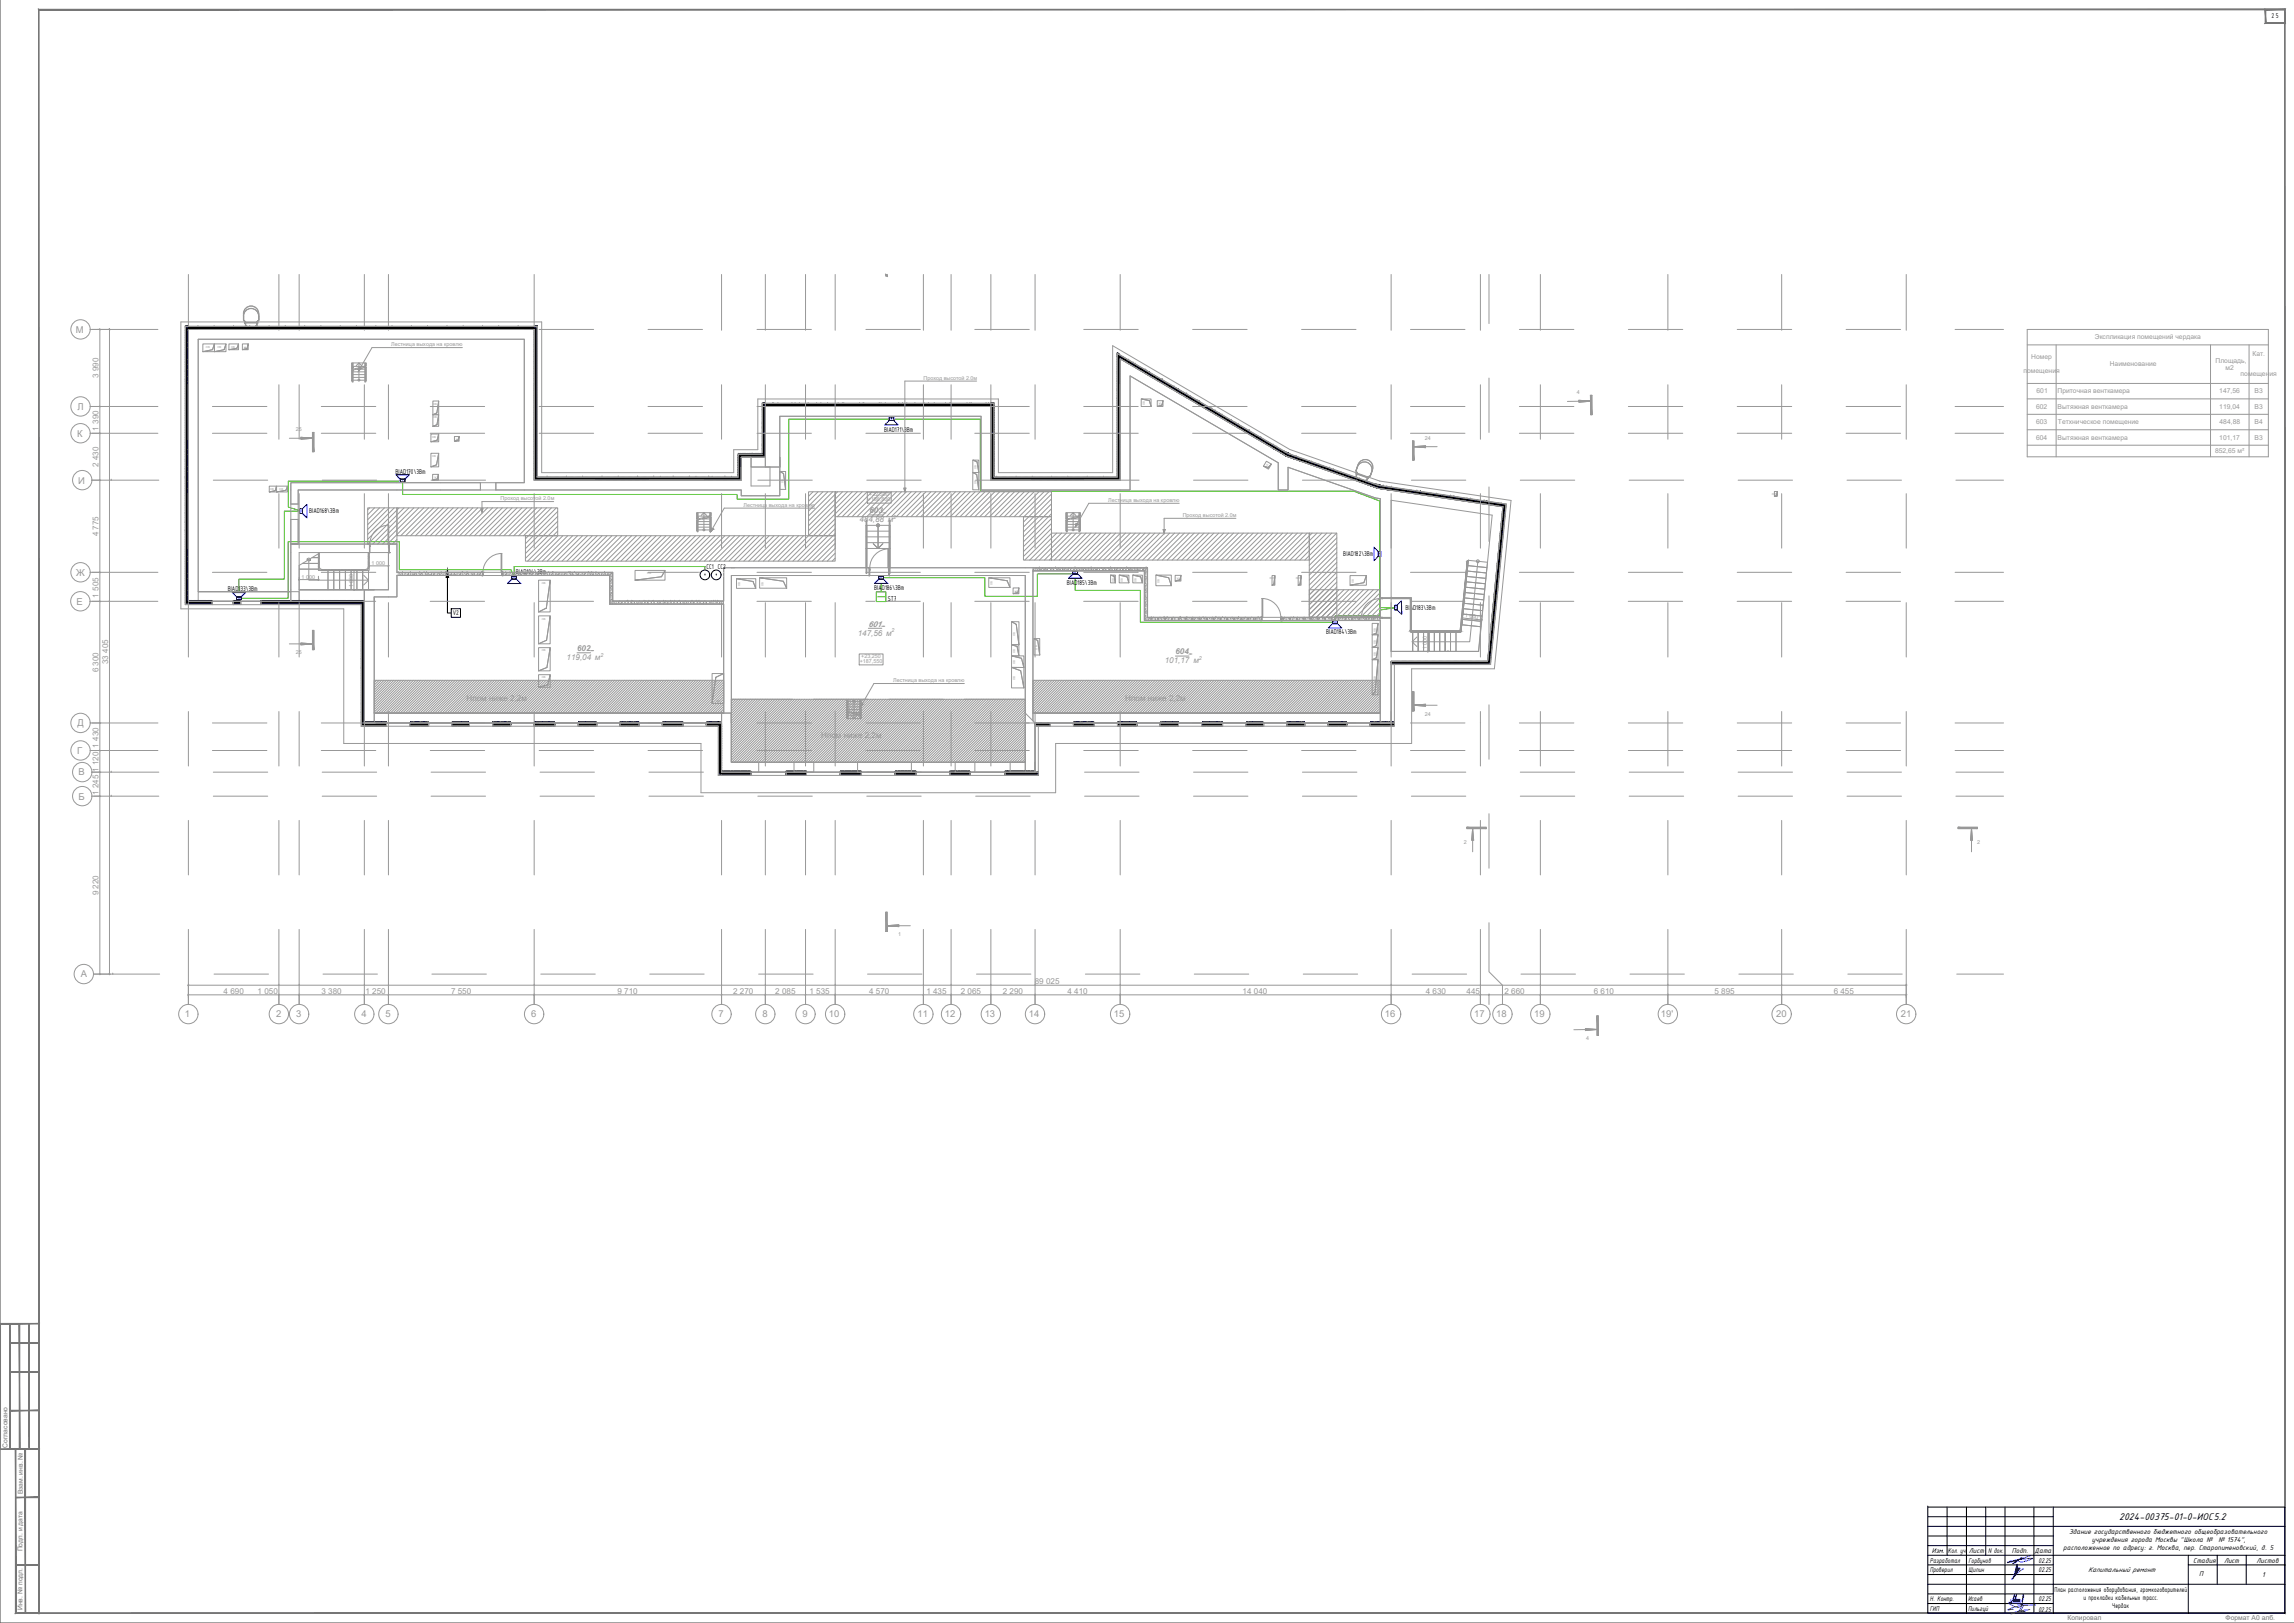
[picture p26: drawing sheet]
<svg xmlns="http://www.w3.org/2000/svg" width="1189mm" height="841mm" viewBox="0 0 1189 841" stroke-linecap="round" stroke-linejoin="round" font-family="sans-serif">
<defs><g id="words">
<text font-size="5.4" x="1098" y="788">2024-00375-01-0-ИОС5.2</text>
<g font-size="4.9" fill="#989898">
<text x="39" y="172">М</text>
<text x="40" y="212">Л</text>
<text x="40" y="226">К</text>
<text x="41" y="251">И</text>
<text x="40" y="298">Ж</text>
<text x="40" y="313">Е</text>
<text x="40" y="376">Д</text>
<text x="40" y="391">Г</text>
<text x="41" y="402">В</text>
<text x="41" y="414">Б</text>
<text x="42" y="507">А</text>
<text x="96" y="527">1</text>
<text x="143" y="527">2</text>
<text x="153" y="527">3</text>
<text x="187" y="527">4</text>
<text x="200" y="527">5</text>
<text x="275" y="527">6</text>
<text x="372" y="527">7</text>
<text x="395" y="527">8</text>
<text x="416" y="527">9</text>
<text x="430" y="527">10</text>
<text x="476" y="527">11</text>
<text x="490" y="527">12</text>
<text x="510" y="527">13</text>
<text x="533" y="527">14</text>
<text x="577" y="527">15</text>
<text x="718" y="527">16</text>
<text x="764" y="527">17</text>
<text x="775" y="527">18</text>
<text x="795" y="527">19</text>
<text x="861" y="527">19'</text>
<text x="921" y="527">20</text>
<text x="985" y="527">21</text>
</g>
<g font-size="4.2" fill="#989898">
<text x="51" y="196" transform="rotate(-90 51 196)">3 990</text>
<text x="51" y="223" transform="rotate(-90 51 223)">1 390</text>
<text x="51" y="242" transform="rotate(-90 51 242)">2 430</text>
<text x="451" y="266">603</text>
<text x="445" y="271">484,88 м</text>
<text x="51" y="278" transform="rotate(-90 51 278)">4 775</text>
<text x="51" y="310" transform="rotate(-90 51 310)">1 505</text>
<text x="445" y="329">147,56 м</text>
<text x="450" y="325">601</text>
<text x="299" y="337">602</text>
<text x="609" y="339">604</text>
<text x="56" y="344" transform="rotate(-90 56 344)">33 405</text>
<text x="294" y="342">119,04 м</text>
<text x="604" y="344">101,17 м</text>
<text x="51" y="348" transform="rotate(-90 51 348)">6 300</text>
<text x="242" y="363">Hпом ниже 2,2м</text>
<text x="583" y="363">Hпом ниже 2,2м</text>
<text x="426" y="383">Hпом ниже 2,2м</text>
<text x="51" y="387" transform="rotate(-90 51 387)">1 430</text>
<text x="51" y="400" transform="rotate(-90 51 400)">1 120</text>
<text x="51" y="412" transform="rotate(-90 51 412)">1 245</text>
<text x="51" y="464" transform="rotate(-90 51 464)">9 220</text>
<text x="536" y="510">89 025</text>
<text x="116" y="515">4 690</text>
<text x="134" y="515">1 050</text>
<text x="167" y="515">3 380</text>
<text x="189" y="515">1 250</text>
<text x="234" y="515">7 550</text>
<text x="320" y="515">9 710</text>
<text x="380" y="515">2 270</text>
<text x="402" y="515">2 085</text>
<text x="420" y="515">1 535</text>
<text x="450" y="515">4 570</text>
<text x="480" y="515">1 435</text>
<text x="498" y="515">2 065</text>
<text x="520" y="515">2 290</text>
<text x="553" y="515">4 410</text>
<text x="644" y="515">14 040</text>
<text x="739" y="515">4 630</text>
<text x="760" y="515">445</text>
<text x="780" y="515">2 660</text>
<text x="826" y="515">6 610</text>
<text x="889" y="515">5 895</text>
<text x="950" y="515">6 455</text>
</g>
<g font-size="3.9">
<text x="1177" y="9">25</text>
<text x="458" y="224">BIAD171\3Вт</text>
<text x="205" y="245">BIAD170\3Вт</text>
<text x="160" y="266">BIAD168\3Вт</text>
<text x="696" y="288">BIAD182\3Вт</text>
<text x="267" y="297">BIAD104\3Вт</text>
<text x="366" y="295">CC1 CC2</text>
<text x="453" y="306">BIAD186\3Вт</text>
<text x="553" y="303">BIAD185\3Вт</text>
<text x="118" y="306">BIAD133\3Вт</text>
<text x="460" y="311">ST7</text>
<text x="728" y="316">BIAD183\3Вт</text>
<text x="235" y="319">V2</text>
<text x="687" y="329">BIAD184\3Вт</text>
<text x="1072" y="795">Здание государственного бюджетного общеобразовательного</text>
<text x="1069" y="803">расположенное по адресу: г. Москва, пер. Старопименовский, д. 5</text>
<text x="1084" y="799">учреждения города Москвы &quot;Школа №</text>
<text x="1150" y="799">№ 1574&quot;,</text>
<text x="1000" y="810">Разработал</text>
<text x="1001" y="805">Изм.</text>
<text x="1009" y="805">Кол. уч.</text>
<text x="1020" y="810">Горбунов</text>
<text x="1020" y="805">Лист</text>
<text x="1030" y="805">N док.</text>
<text x="1043" y="805">Подп.</text>
<text x="1054" y="805">Дата</text>
<text x="1056" y="810">02.25</text>
<text x="1137" y="810">Стадия</text>
<text x="1153" y="810">Лист</text>
<text x="1169" y="810">Листов</text>
<text x="1000" y="815">Проверил</text>
<text x="1020" y="815">Щипин</text>
<text x="1056" y="815">02.25</text>
<text x="1082" y="815">Капитальный ремонт</text>
<text x="1140" y="817">П</text>
<text x="1172" y="817">1</text>
<text x="1065" y="825">План расположения оборудования, громкоговорителей</text>
<text x="1000" y="830">Н. Контр.</text>
<text x="1020" y="830">Исаев</text>
<text x="1056" y="830">02.25</text>
<text x="1080" y="829">и прокладки кабельных трасс.</text>
<text x="1095" y="833">Чердак</text>
<text x="1000" y="835">ГИП</text>
<text x="1020" y="835">Пильгуй</text>
<text x="1056" y="835">02.25</text>
</g>
<g font-size="3.5" fill="#989898">
<text x="1086" y="176">Экспликация помещений чердака</text>
<text x="1167" y="184">Кат.</text>
<text x="1053" y="186">Номер</text>
<text x="1093" y="190">Наименование</text>
<text x="1148" y="188">Площадь,</text>
<text x="1153" y="192">м2</text>
<text x="1049" y="193">помещения</text>
<text x="1161" y="195">помещения</text>
<text x="1055" y="204">601</text>
<text x="1066" y="204">Приточная венткамера</text>
<text x="1150" y="204">147,56</text>
<text x="1168" y="204">В3</text>
<text x="1055" y="212">602</text>
<text x="1066" y="212">Вытяжная венткамера</text>
<text x="1150" y="212">119,04</text>
<text x="1168" y="212">В3</text>
<text x="1055" y="220">603</text>
<text x="1067" y="220">Тетхническое помещение</text>
<text x="1150" y="220">484,88</text>
<text x="1168" y="220">В4</text>
<text x="1055" y="228">604</text>
<text x="1066" y="228">Вытяжная венткамера</text>
<text x="1150" y="228">101,17</text>
<text x="1168" y="228">В3</text>
<text x="1148" y="235">852,65 м²</text>
</g>
<g font-size="3.5" fill="#767676">
<text x="4" y="750" transform="rotate(-90 4 750)">Согласовано</text>
<text x="12" y="774" transform="rotate(-90 12 774)">Взам. инв. №</text>
<text x="12" y="804" transform="rotate(-90 12 804)">Подп. и дата</text>
<text x="12" y="834" transform="rotate(-90 12 834)">Инв. № подл.</text>
<text x="1072" y="840">Копировал</text>
<text x="1153" y="840">Формат А0 алб.</text>
</g>
<g font-size="2.8" fill="#989898">
<text x="203" y="179">Лестница выхода на кровлю</text>
<text x="479" y="197">Проход высотой 2.0м</text>
<text x="817" y="204">4</text>
<text x="153" y="223">25</text>
<text x="738" y="228">24</text>
<text x="451" y="257">+22,500</text>
<text x="259" y="259">Проход высотой 2.0м</text>
<text x="385" y="263">Лестница выхода на кровлю</text>
<text x="450" y="260">+186,800</text>
<text x="574" y="260">Лестница выхода на кровлю</text>
<text x="463" y="269">2</text>
<text x="613" y="268">Проход высотой 2.0м</text>
<text x="193" y="293">1 000</text>
<text x="156" y="300">1 000</text>
<text x="183" y="304" transform="rotate(-90 183 304)">1 000</text>
<text x="759" y="320" transform="rotate(6 759 320)">1 000</text>
<text x="462" y="328">2</text>
<text x="153" y="339">25</text>
<text x="311" y="340">2</text>
<text x="446" y="341">+23,250</text>
<text x="621" y="342">2</text>
<text x="739" y="336" transform="rotate(-90 739 336)">1 000</text>
<text x="446" y="344">+187,550</text>
<text x="463" y="353">Лестница выхода на кровлю</text>
<text x="738" y="371">24</text>
<text x="759" y="438">2</text>
<text x="1025" y="438">2</text>
<text x="466" y="485">1</text>
<text x="822" y="539">4</text>
</g>
<g font-size="1.4" fill="#989898">
<text x="107" y="180">ОВ</text>
<text x="113" y="180">ОВ</text>
<text x="120" y="180">ОВ</text>
<text x="128" y="181" transform="rotate(-90 128 181)">ВК</text>
<text x="224" y="210">ОВ</text>
<text x="593" y="210" transform="rotate(-90 593 210)">ОВ</text>
<text x="602" y="210" transform="rotate(-90 602 210)">ВК</text>
<text x="224" y="217">ОВ</text>
<text x="224" y="227">ОВ</text>
<text x="237" y="229" transform="rotate(-90 237 229)">ВК</text>
<text x="224" y="237">ОВ</text>
<text x="506" y="243" transform="rotate(-90 506 243)">ОВ</text>
<text x="657" y="242" transform="rotate(-60 657 242)">ВК</text>
<text x="226" y="249" transform="rotate(-90 226 249)">ВК</text>
<text x="406" y="250" transform="rotate(-90 406 250)">ОВ</text>
<text x="506" y="251" transform="rotate(-90 506 251)">ОВ</text>
<text x="140" y="254">ОВ</text>
<text x="145" y="254">ОВ</text>
<text x="918" y="257">ЭОМ</text>
<text x="335" y="298">ОВ</text>
<text x="281" y="303">ОВ</text>
<text x="384" y="304" transform="rotate(-90 384 304)">ОВ</text>
<text x="396" y="304" transform="rotate(-90 396 304)">ОВ</text>
<text x="514" y="303" transform="rotate(-90 514 303)">ОВ</text>
<text x="577" y="301" transform="rotate(-89 577 301)">ОВ</text>
<text x="582" y="301" transform="rotate(-90 582 301)">ОВ</text>
<text x="589" y="301" transform="rotate(-90 589 301)">ОВ</text>
<text x="601" y="302" transform="rotate(-90 601 302)">ОВ</text>
<text x="611" y="301" transform="rotate(-90 611 301)">ВК</text>
<text x="658" y="300">ЭОМ</text>
<text x="672" y="300">ЭОМ</text>
<text x="702" y="302" transform="rotate(-90 702 302)">ОВ</text>
<text x="527" y="307" transform="rotate(-90 527 307)">ВК</text>
<text x="281" y="321">ОВ</text>
<text x="526" y="330" transform="rotate(-90 526 330)">ОВ</text>
<text x="713" y="327" transform="rotate(-90 713 327)">ОВ</text>
<text x="713" y="334" transform="rotate(-90 713 334)">ОВ</text>
<text x="281" y="338">ОВ</text>
<text x="526" y="338" transform="rotate(-90 526 338)">ОВ</text>
<text x="538" y="337" transform="rotate(-90 538 337)">ОВ</text>
<text x="713" y="340" transform="rotate(-90 713 340)">ОВ</text>
<text x="526" y="344" transform="rotate(-90 526 344)">ОВ</text>
<text x="281" y="352">ОВ</text>
<text x="526" y="353" transform="rotate(-90 526 353)">ОВ</text>
<text x="713" y="352" transform="rotate(-90 713 352)">ОВ</text>
<text x="373" y="363" transform="rotate(180 373 363)">ОВ</text>
</g>
</g></defs>
<path d="M365 298v-4h-99v5l-1-4h-58v-14h-58v29h-25v-10h23v-35h9l-7-2v-14h60v7h173v3h27v-42h99v37h193l14 6v55h8l-8 1v3h-23v3h-101v-16h-34v-9h-1h-18v12h-28v-10h-53v10" fill="none" stroke="#2eb800" stroke-width=".52"/>
<path d="M232 295l1 4h-2z" fill="#000" stroke="#000" stroke-width=".52"/>
<path d="M232 299v19h2M234 315h5v5h-5z" fill="none" stroke="#000" stroke-width=".52"/>
<!-- layer: RC-SW-06-03 -->
<g fill="#fff" stroke="#fff" stroke-width=".52">
<path d="M265 300h3l-5 2zM263 302h7l-2-2z"/>
<path d="M265 300l3-1v1zM265 299v1l3-1z"/>
<path d="M157 264l2 4-2-2zM157 264l2 4v-7z"/>
<path d="M155 264h2v2zM155 264v2h2z"/>
<path d="M123 309l4-2-2 2zM120 307l3 2 4-2z"/>
<path d="M123 309h2l-2 2zM123 311h2v-2z"/>
<path d="M207 248l5-2-2 2zM205 246l2 2 5-2z"/>
<path d="M207 248h3l-3 2zM207 250h3v-2z"/>
<path d="M459 220l2-2h2zM459 220h6l-2-2z"/>
<path d="M461 218l2-2v2zM461 216v2l2-2z"/>
<path d="M453 302l2-2h3zM453 302h7l-2-2z"/>
<path d="M455 300l3-1v1zM455 299v1l3-1z"/>
<path d="M712 284l2 2v2zM712 284v7l2-3z"/>
<path d="M714 286l2 2h-2zM714 286l2 2v-2z"/>
<path d="M554 300l2-3h2zM554 300h7l-3-3z"/>
<path d="M556 297l2-1v1zM556 296v1l2-1z"/>
<path d="M688 325l3-2h2zM688 325h7l-2-2z"/>
<path d="M691 323l2-1v1zM691 322v1l2-1z"/>
<path d="M724 314l2 4-2-2zM726 311l-2 3 2 4z"/>
<path d="M723 314h1v2zM723 314v2h1z"/>
</g>
<g fill="none" stroke="#00f" stroke-width=".52">
<path d="M461 218h2h-2l-2 2h6l-2-2v-2h-2v2v-2h2v2h-2l-2 2h6l-2-2M462 217h.1M207 248l-2-2h7l-2 2h-3v2h3v-2v2h-3v-2l-2-2h7l-2 2h-3h3M209 249h.1M156 265h.1M157 264l2-3v7l-2-2v-2h-2v2h2h-2v-2h2l2-3v7l-2-2v-2v2M266 299h.1M457 299h.1M556 297h2h-2l-2 3h7l-3-3v-1h-2v1v-1h2v1h-2l-2 3h7l-3-3M557 297h.1M714 286v2v-2l-2-2v7l2-3h2v-2h-2h2v2h-2v-2l-2-2v7l2-3M715 287h.1"/>
<path d="M123 309l-3-2h7l-2 2h-2v2h2v-2v2h-2v-2l-3-2h7l-2 2h-2h2M124 310h.1M265 300h3h-3l-2 2h7l-2-2v-1h-3v1v-1h3v1h-3l-2 2h7l-2-2M455 300h3h-3l-2 2h7l-2-2v-1h-3v1v-1h3v1h-3l-2 2h7l-2-2M723 315h.1M724 314l2-3v7l-2-2v-2h-1v2h1h-1v-2h1l2-3v7l-2-2v-2v2M691 323h2h-2l-3 2h7l-2-2v-1h-2v1v-1h2v1h-2l-3 2h7l-2-2M692 322h.1"/>
</g>
<g fill="none" stroke="#989898" stroke-width=".52">
<path d="M98 142v170h97M127 160a4 4 0 0 1 5-1 4 4 0 0 1 2 4v3l-1 1v2h-1h1v-2l1-1v-3a4 4 0 0 0-4-4 4 4 0 0 0-4 4zM145 142v29M155 142v29M189 142v29M201 142v29M277 142v107M374 142v29M397 142v29M417 142v29M433 142v29M459 142v1h1v-1"/>
<path d="M479 142v29M493 142v29M514 142v29M536 142v29M581 142v29M721 142v29M767 142v29M772 142v26M798 142v29M864 142v29M923 142v29M988 142v29"/>
<path d="M47 171h10M51 170l1 1M52 170v335M56 170l1 1M57 171h25M57 171h.1M57 171v334M57 170v1M94 167h187v78h99v-12h13v-26h124v38h60v-66l91 54 47 16 68 10-9 88h-42v38h-185v26h-184v-26h-185v-70h-84zM96 169h.1M96 169v144h14M96 169h182"/>
<path d="M96 169h2M98 171h179M103 169h.1M103 176h169v74h-121v32h4v-28h229v3h20v-41h104v38h78v-59l76 45v14h6v-12l45 16h2v62h-120v-26h-220v17h-57v-14h-112v-15h-55v25h-48zM103 171h-5v141h5M105 178h6l-1 3-5 1zM111 169h.1M111 178h6l-1 3-5 1zM119 178h5l-1 2-4 1zM121 169h.1M126 178h3l-1 3h-2zM126 163v3l1 1v2h1h-1v-2l-1-1v-2"/>
<path d="M127 167v1zM127 167h.1M127 161a4 4 0 0 1 5-1 4 4 0 0 1 2 4v2l-1 1v2h-1h1v-2a4 4 0 0 0-1-7 4 4 0 0 0-6 4zM127 167h6zM129 178v3h-3h2zM129 169h.1M133 167h1v1h-1zM133 167h1zM139 169h.1M148 169h.1M158 169h.1M166 169h.1"/>
<path d="M176 169h.1M185 169h.1M195 169h.1M203 169h.1M213 169h.1M222 169h.1M232 169h.1M240 169h.1M250 169h.1M258 169h.1M269 169h.1M272 171h5v78"/>
<path d="M277 169h1M277 169h.1M278 169v78h105M278 173h.1M278 176h.1M279 171h29M336 171h28M392 171h29M449 171h28M505 171h28M562 171h28M618 171h28"/>
<path d="M675 171h28M731 171h28M787 171h29M844 171h28M900 171h29M957 171h28M1013 171h25M1051 171h125v66h-125zM1051 179h125M1066 179v58M1146 179v58M1166 179v58"/>
<path d="M96 197h.1M96 192h.1M96 188h.1M96 184h.1M105 182l5-1 1-3v4zM111 182l5-1 1-3v4zM119 181l4-1 1-2v3zM145 199v29M155 199v29M183 192v6zM183 192v5M183 190v1z"/>
<path d="M183 190v-2v2M183 188v3M183 190h6M183 197h6M183 196h6M183 194h6M183 193h6M183 188h6M185 191l-2 1M186 191v6M186 188l-1 2M186 190l1 1-1 1z"/>
<path d="M187 190l-1-2v3M189 199v29M189 190h1v8h-1zM189 188h1v2h-1zM189 190l-6 1M190 190l-5 1h4M190 190v7M190 188v2M201 199v29M240 180h-47l-6 11M278 185h.1M278 187h.1"/>
<path d="M278 196h.1M278 198h.1M374 199v29M397 199v43M417 199v29M433 199v29M479 199v29M493 199v29M506 197h-37v56M514 199v50v-38h-6M536 199v29M579 198h.1"/>
<path d="M579 193h.1M579 183l88 52 48 16 66 10M579 183v64M579 183v2M581 192v-6l86 50M585 187h.1M587 188h.1M588 189h.1M593 192h.1M594 192h.1M603 197h.1M721 199v29"/>
<path d="M767 199v29M772 196v28M798 199v29M864 199v29M923 199v29M988 199v29M1051 199h125M47 211h10M51 210l1 1M57 211h25M57 211h.1M110 211h28"/>
<path d="M167 211h28M223 211h28M224 215h3l-1 5-2 1zM224 208h3l-1 6-2 1zM227 215v6h-3l2-1zM227 208v7h-3l2-1zM278 219h.1M278 207h.1M278 209h.1M278 218h.1M278 215h.1M278 210h.1"/>
<path d="M278 206h.1M279 211h29M336 211h28M392 211h141M395 212h.1M395 211h.1M395 219h.1M395 209h120M395 209v26h-12M395 209v2M397 211v31h7v-26h104v38h78v-59l76 45v14h6v-12l45 16h2v52M400 209h.1"/>
<path d="M401 209h.1M403 209h.1M410 209h.1M412 209h.1M414 209h.1M419 209h.1M423 209h.1M425 209h.1M429 209h.1M434 209h.1M437 209h.1M445 209h.1"/>
<path d="M447 209h.1M448 209h.1M456 209h.1M457 209h.1M459 209h.1M466 209h.1M468 209h.1M470 209h.1M474 209h.1M479 209h.1M481 209h.1M484 209h.1"/>
<path d="M490 209h.1M492 209h.1M493 209h.1M501 209h.1M503 209h.1M511 209h.1M512 209h.1M514 209h1M515 209h.1M515 209v38M515 216h.1M515 211h.1"/>
<path d="M562 211h28M579 207h.1M579 202h.1M591 207l5 1 1 3h-6zM591 207h6v4l-1-3zM600 208h3l-1 2-2 1zM603 208v3h-3l2-1zM608 200h.1M615 204h.1M617 205h.1M618 211h28M621 208h.1"/>
<path d="M630 213h.1M632 214h.1M633 215h.1M638 218h.1M640 219h.1M642 220h.1M675 211h28M731 211h28M787 211h29M818 207l6 1h-6zM818 208h-6M824 205h1v10h-1z"/>
<path d="M844 211h28M900 211h29M957 211h28M1013 211h25M1051 215h125M1051 207h125M47 225h10M51 224l1 1M57 225h25M57 225h.1M96 239h.1M96 234h.1"/>
<path d="M96 230h.1M110 225h28M150 227h6M156 227h6l-6 1zM162 224h1v10h-1zM167 225h28M223 225h28M223 235h4l-1 6-3 1zM223 225h4v3l-4 1zM227 235v7h-4l3-1zM227 225v4h-4l4-1zM236 226h2l-1 2-1 1z"/>
<path d="M238 226v3h-2l1-1zM278 220h.1M278 229h.1M278 231h.1M278 238h.1M278 233h.1M279 225h29M336 225h28M383 235v12M383 235v2M384 237h13h-8v5h15v-5v20h-20v-3h-127v-4h15v-74h-169v131h48v5h-48M384 237h5v5h10v10h-10v-10"/>
<path d="M384 237v12h-107M390 235h.1M392 225h29M395 222h.1M395 231h.1M395 233h.1M395 227h.1M449 225h28M504 238l2 1 1 6h-3zM504 238h3v7l-1-6zM505 225h28M515 220h.1"/>
<path d="M515 239h.1M515 234h.1M515 230h.1M562 225h28M579 239h.1M618 225h28M647 223h.1M653 227h.1M656 239l3 2-2 1h-2zM660 231h.1M662 232h.1M666 234h.1"/>
<path d="M667 236l47 17M667 236l-86-50v63M668 235l-89-52v64M668 235l47 17M669 235h.1M672 237h.1M674 239l40 14M675 225h28M680 239h.1M705 239a4 4 0 0 1 5 0 4 4 0 0 1 1 4l-1 4h-1l-1 2 1-2h1l1-4a4 4 0 0 0-2-5 4 4 0 0 0-5 3zM731 225h28M732 229h1v9h-1z"/>
<path d="M733 231h6v1zM739 231h6M787 225h29M844 225h28M900 225h29M957 225h28M1013 225h25M1051 231h125M1051 223h125M48 249h10M51 249h1M58 249h24"/>
<path d="M58 249h.1M96 248h.1M96 243h.1M96 257h.1M111 249h28M140 252h3v2l-3 1zM140 255l3-1v-2v3zM143 252h6l-1 2-5 1zM143 255l5-1 1-2v3zM145 256v28M151 250h98v4h-94v7h-4zM155 256v28"/>
<path d="M167 249h28M189 256v28M201 256v28M223 249h29M224 246h3v2l-3 1zM227 246v3h-3l3-1zM277 256v28M278 247h.1M278 240h.1M278 243h.1M278 242h.1M284 247h.1"/>
<path d="M287 260h-37v4M294 247h.1M302 247h.1M312 247h.1M320 247h.1M330 247h.1M339 247h.1M342 247h.1M349 247h.1M357 247h.1M361 247h.1M367 247h.1"/>
<path d="M369 247h.1M374 256v28M376 247h.1M379 247h.1M382 247h1M393 249h28M397 256v28M404 244l2 1 1 9h-3zM404 244h3v10l-1-9zM417 256v28M419 255h14v23h-14zM421 255l-2 2"/>
<path d="M424 255l-5 5M426 255l-7 7M429 255l-10 10M432 255l-13 12M433 255h112v13h-112zM433 256v28M434 255l-15 15M437 255l-18 17M439 255l-20 20M442 255l-36 36M444 255l-36 36M447 255l-13 13"/>
<path d="M449 249h28M449 255l-13 13M449 255h13v6h-13zM452 255l-13 13M454 255l-12 13M457 255l-13 13M460 255l-13 13M462 255l-13 13M465 255l-13 13M467 255l-13 13M468 253h1v2zM470 255l-13 13"/>
<path d="M472 255l-13 13M475 255l-13 13M477 255l-13 13M479 256v28M480 255l-13 13M482 255l-12 13M485 255l-13 13M488 255l-13 13M490 255l-13 13M493 255l-13 13M493 256v28M495 255l-13 13"/>
<path d="M498 255l-13 13M500 255l-13 13M503 255l-13 13M504 245l2 1 1 8h-3zM504 245h3v9l-1-8zM505 255l-13 13M506 249h84M508 255l-13 13M510 255l-12 13M513 255l-13 13M514 256v28M515 247h64"/>
<path d="M515 247h.1M515 243h.1M516 255l-13 13M517 247h.1M518 255l-13 13M521 255l-13 13M523 255l-13 13M526 255l-13 13M527 247h.1M528 255l-13 13M531 255l-13 13M533 255l-12 13"/>
<path d="M535 247h.1M536 255l-13 13M536 256v28M538 255l-12 13M541 255l-13 13M544 255l-14 13M545 256l-15 15M545 259l-15 14M545 247h.1M553 247h.1M563 247h.1M572 247h.1"/>
<path d="M579 244h.1M579 247h-64v-38h-120v26h-13v12h-103v-78h-183v144h14v-1M581 256v28M619 249h28M655 242h2l2-1-2 2zM675 249h28M683 241h.1M689 243h.1M691 243h.1M695 245h.1M703 245v1zM703 245l6 3z"/>
<path d="M704 241l-1 3v1v2v-2v-1l1-2M704 241l-1 3v1v2v-2v-1v-2M704 241a4 4 0 0 1 5-1 4 4 0 0 1 2 5l-1 2h-1l-1 2 1-2a4 4 0 0 0 1-6 4 4 0 0 0-7 1zM705 248h.1M709 247v1zM714 251l1 1M714 251h.1M714 253l65 10M715 252l66 9M717 252h.1M719 252h.1M721 256v54"/>
<path d="M721 259l52 8-7 71h-45M721 252h.1M731 249h29M734 254h.1M736 255h.1M744 256h.1M752 257h.1M753 257h.1M754 257h.1M760 258h.1M762 259h.1M767 256v28"/>
<path d="M769 260h.1M771 260h.1M772 252v29M788 249h28M798 256v28M844 249h29M864 256v28M901 249h28M920 255h1v2h-1zM921 255v2h-1h1zM923 256v28M957 249h28"/>
<path d="M988 256v28M1014 249h24M96 275h.1M96 271h.1M96 266h.1M96 262h.1M151 269h4v13h-4zM191 263h15v19h-15zM192 263l-1 1M194 263l-3 4M197 263l-6 6M199 263l-8 9"/>
<path d="M201 272v10zM201 272a10 10 0 0 0-9 10M202 263l-11 11M204 263l-13 14M206 263h83v15h-83zM206 280l-3 2M207 263l-16 16M209 263l-18 19M212 263l-19 19M214 263l-18 19M217 263l-19 19M220 263l-19 19"/>
<path d="M222 263l-14 15M225 263l-15 15M227 263l-14 15M230 263l-15 15M232 263l-14 15M235 263l-15 15M237 263l-14 15M240 263l-14 15M242 263l-14 15M245 263l-14 15M248 263l-15 15M249 264h1v1z"/>
<path d="M250 263l-14 15M253 263l-15 15M255 263l-14 15M258 263l-15 15M260 263l-14 15M263 263l-15 15M265 263l-14 15M268 263l-14 15M270 263l-14 15M272 278h161v13h-161zM273 263l-14 15M276 263l-15 15"/>
<path d="M278 263l-14 15M281 263l-15 15M283 263l-14 15M286 263l-15 15M288 263l-16 16M289 265l-17 17M289 273l-17 16M289 275l-16 16M289 268l-17 16M289 270l-17 17M289 278l-13 13M292 278l-13 13"/>
<path d="M294 278l-13 13M297 278l-13 13M299 278l-13 13M302 278l-13 13M304 278l-13 13M307 278l-13 13M310 278l-14 13M312 278l-13 13M315 278l-14 13M317 278l-13 13M320 278l-13 13M322 278l-13 13"/>
<path d="M325 278l-13 13M327 278l-13 13M330 278l-13 13M332 278l-13 13M335 278l-13 13M337 278l-13 13M340 278l-13 13M343 278l-14 13M345 278l-13 13M348 278l-13 13M350 278l-13 13M353 278l-13 13"/>
<path d="M355 278l-13 13M358 278l-13 13M360 278l-13 13M361 269h1v7h-1zM361 269v6M361 268h1v1h-1zM361 268v-2h1v2M361 266v3M362 267h6M362 275h6M362 273h6M362 272h6"/>
<path d="M362 270h6M362 266h6M363 278l-13 13M364 269h-2M365 266l-2 1M365 269v6M366 278l-14 13M366 267l-1-1v2M368 267l-6 2M368 268v8zM368 266v1zM368 278l-13 13"/>
<path d="M368 268l-4 1h4M368 268v7M368 266v1M369 274h1l-2 2zM371 278l-14 13M373 278l-13 13M376 278l-13 13M378 278l-13 13M381 278l-13 13M383 278l-13 13M386 278l-13 13M388 278l-13 13"/>
<path d="M391 278l-13 13M394 278l-14 13M396 278l-13 13M399 278l-14 13M401 278l-13 13M404 278l-13 13M406 278l-13 13M409 278l-13 13M411 278l-13 13M414 278l-13 13M416 278l-13 13M422 263h-47l-6 11"/>
<path d="M433 269l-22 22M433 271l-20 20M433 274l-17 17M433 276l-14 15M433 279l-12 12M449 275v-3h12v3h-12v3M449 272v-2v27v-3M449 272v22M451 267h7M454 272h.1M454 272a.7 .7 0 0 1 1-1 .7 .7 0 0 1 1 1M454 272a.7 .7 0 0 0 1 1 .7 .7 0 0 0 1-1"/>
<path d="M454 272v1M455 273h.1M455 272h.1M455 271h.1M455 275v-3v12l3-2-3 2M455 275h.1M455 276v8M456 272h.1M456 272v1M458 266h1M461 275v3h-12v3M461 278v3h-12v3"/>
<path d="M461 272v22M461 272v-2v24M530 268h15v22h-15zM545 276h134v14h-134zM545 264l-15 14M545 266l-15 15M545 269l-15 14M545 271l-15 15M545 274l-15 14M545 261l-15 15M545 276l-14 14M548 276l-14 14"/>
<path d="M550 276l-14 14M553 269v7zM553 269v6M553 268v1zM553 268v-2v2M553 266v3M553 276l-14 14M553 267h6M553 275h6M553 273h6M553 272h6M553 270h6"/>
<path d="M553 266h6M555 269h-2M555 276l-14 14M556 269v6M556 266l-1 1M558 267l-2-1v2M558 271l1 1-2 1zM558 276l-14 14M559 268h1v8h-1zM559 266h1v1h-1zM559 267l-6 2M560 268l-5 1h4"/>
<path d="M560 268v7M560 266v1M560 276l-14 14M563 276l-14 14M565 276l-14 14M568 276l-14 14M571 276l-14 14M573 276l-14 14M576 276l-14 14M578 276l-14 14M581 276l-14 14M583 276l-14 14"/>
<path d="M586 276l-14 14M588 276l-14 14M591 276l-14 14M593 276l-14 14M596 276l-14 14M599 276l-14 14M601 276l-14 14M603 274h1l-1 2zM604 276l-14 14M606 276l-14 14M609 276l-14 14M611 261h-47l-6 10"/>
<path d="M611 276l-14 14M614 276l-14 14M616 276l-14 14M619 276l-14 14M621 276l-14 14M624 276l-14 14M627 276l-14 14M629 276l-14 14M632 276l-14 14M634 276l-14 14M637 276l-14 14M639 276l-14 14"/>
<path d="M641 269h-38v5M642 276l-14 14M644 276l-14 14M647 276l-14 14M649 276l-14 14M652 276l-14 14M655 276l-14 14M657 276l-14 14M660 276l-14 14M662 276l-14 14M665 276l-14 14M667 276l-14 14"/>
<path d="M670 276l-14 14M672 276l-14 14M675 276l-14 14M677 276l-14 14M679 276h14v44h-14zM680 276l-14 14M683 276l-14 14M685 276l-14 14M688 276l-14 14M690 276l-14 14M693 276l-14 14M693 279l-14 14"/>
<path d="M774 262l5 1M778 261h.1M779 279h.1M779 263l-8 80h-50M780 267h.1M780 263h.1M781 261l-9 83M781 261l-1 2M781 261l-8 83h-52v-1M47 297h10M51 296l1 1M57 297h25"/>
<path d="M57 297h.1M110 297h28M155 295h10v1h5v10h-15zM160 290v11h31l-3-3M165 289h-3h3v-2l-4 2v1h-2v1l-4 2v2h10v-3M165 289v3h-8h8M165 291l1 1M165 288l1 1M165 299v2M165 286h1M165 294h1l1 1M166 288l-1 1"/>
<path d="M166 291l-1 1M166 294l-1 1M167 297h28M167 295l-1 1M167 295h22M167 295v1M168 295v1M169 295v1M170 296h3v10h-3zM170 295v1M171 295v1M172 295v1"/>
<path d="M172 295l1 1M173 296h3v10h-3zM174 295l-1 1M174 295v1M175 295v1M176 295v1M176 296h3v10h-3zM177 295v1M178 295v1M179 295v1M179 296h3v10h-3zM179 295l1 1"/>
<path d="M181 295l-1 1M181 295v1M182 296h3v10h-3zM182 295v1M183 295v1M183 295l1 1M183 295v11M184 295v1M184 295l1 1M186 295l-1 1M186 295v1M188 295l-1 1"/>
<path d="M188 295v1M189 295v1M190 295v1M191 294v1M191 291v1M191 288v1M191 293h11M191 282v1M191 286h1zM191 282h1zM191 282h.1M191 294v-8v8l-2 1"/>
<path d="M191 286h10v20h-10v-10v10h-3v-10h-3v10h3v-10h3zM191 293v1M191 294v1l-2 1h-23l-1-2v-8h1v8M191 283v3M191 283l1 3zM191 282l1 1zM191 283v-1v4M191 286h-36v20h46v-20M191 282h-40v30M192 293h-1M201 282l1 1zM202 283v3z"/>
<path d="M202 293h-1M202 286h.1M202 282h.1M202 283v3M202 282v4zM202 282h4v15h45M202 282v1M206 298h44M206 297h44M206 297h.1M207 298h.1M207 297h.1"/>
<path d="M208 298h.1M208 297h.1M209 297h.1M209 298h.1M210 298h.1M210 297h.1M211 298h.1M212 298h.1M212 297h.1M213 297h.1M213 298h.1M214 297h.1"/>
<path d="M214 298h.1M215 298h.1M215 297h.1M216 298h.1M217 297h.1M218 297h.1M218 298h.1M219 298h.1M220 297h.1M221 298h.1M221 297h.1M222 298h.1"/>
<path d="M222 297h.1M223 298h.1M224 298h.1M224 297h.1M225 298h.1M225 297h.1M227 298h.1M227 297h.1M228 298h.1M229 297h.1M230 298h.1M231 297h.1"/>
<path d="M231 298h.1M232 297h.1M233 298h.1M234 298h.1M234 297h.1M235 298h.1M235 297h.1M236 298h.1M237 298h.1M237 297h.1M238 298h.1M239 298h.1"/>
<path d="M239 297h.1M240 297h.1M240 298h.1M241 297h.1M242 298h.1M242 297h.1M243 298h.1M244 297h.1M245 298h.1M246 297h.1M246 298h.1M247 298h.1"/>
<path d="M248 297h.1M248 298h.1M249 298h.1M249 297h.1M250 297h.1M250 298h.1M250 296v1zM250 298h-44v11h-12v66h-5h5v-5M250 297v1M250 297v1zM250 298v-1v1M260 287v10z"/>
<path d="M260 287a10 10 0 0 0-10 10M260 297v1zM260 298h.1M260 298h1zM260 296l1 1zM260 297h57v15h58M260 298h1M260 298v-1h58v14M260 298v-1v1M260 298h56v15h59M260 298h56M261 297h.1"/>
<path d="M261 298h.1M262 298h.1M262 297h.1M263 298h.1M263 297h.1M264 298h.1M264 297h.1M265 297h.1M265 298h.1M266 298h.1M266 297h.1M267 298h.1"/>
<path d="M268 297h.1M269 298h.1M269 297h.1M270 298h.1M271 297h.1M272 298h.1M273 298h.1M273 297h.1M275 298h.1M275 297h.1M276 298h.1M276 297h.1"/>
<path d="M278 298h.1M278 297h.1M279 298h.1M280 297h.1M281 298h.1M282 297h.1M282 298h.1M283 297h.1M284 298h.1M284 297h.1M285 298h.1M285 297h.1"/>
<path d="M286 298h.1M286 297h.1M287 297h.1M287 298h.1M288 298h.1M288 297h.1M289 298h.1M290 298h.1M290 297h.1M291 298h.1M292 297h.1M292 298h.1"/>
<path d="M293 298h.1M293 297h.1M294 298h.1M295 297h.1M296 297h.1M296 298h.1M297 297h.1M297 298h.1M298 297h.1M299 298h.1M300 298h.1M300 297h.1"/>
<path d="M301 298h.1M302 298h.1M302 297h.1M303 298h.1M303 297h.1M305 298h.1M305 297h.1M306 298h.1M307 297h.1M307 298h.1M308 298h.1M309 297h.1"/>
<path d="M309 298h.1M310 298h.1M310 297h.1M311 298h.1M312 298h.1M312 297h.1M313 298h.1M313 297h.1M314 297h.1M314 298h.1M315 298h.1M315 297h.1"/>
<path d="M316 299h.1M316 298v15M316 298h.1M317 299h.1M317 298h.1M317 297h.1M329 296h16l-2 3-14 2zM336 297h28M379 298h152v72l5 5h-5v20h-152zM382 300l8 1 2 4h-10zM382 300h10v5l-2-4zM392 297h29"/>
<path d="M394 299l12 2 2 4h-14zM394 299h14v6l-2-4zM433 282l-9 9M433 284l-7 7M433 287l-4 4M433 289l-2 2M449 297h28M449 284v10v-10M449 284h.1M449 294h.1M450 294l1 1M450 298h1z"/>
<path d="M450 294h1zM450 294h.1M451 295l-1 3M451 295v3zM451 294v1zM451 295v-1v4M451 295v3M451 298h-72v97M451 294h-76v17h-58M453 282l2 2M453 282h.1M454 283h.1"/>
<path d="M454 284h.1M455 284h.1M460 284h1v10h-1zM461 284a10 10 0 0 0-10 10M461 294v1zM461 295v3zM461 298h.1M461 294h.1M461 295v3M461 295v-1v4M461 298h70v102h5v-5v5h-12v-5h7h-152M461 294v3v-3"/>
<path d="M461 294h134v26h59M461 284v10v-10M461 284h.1M461 281v3h-12v10M461 284v10M461 294v1M505 297h28M512 299l10 2 1 3h-11zM512 299h11v5l-1-3zM535 296h58v26h122v48h-180zM535 295h.1M535 295l58 1"/>
<path d="M535 296v78M535 294h60M535 296h58v26h61M536 295h.1M536 296h.1M537 295h.1M538 295h.1M539 295h.1M539 294h.1M539 296h.1M540 295h.1M541 296h.1"/>
<path d="M541 295h.1M542 295h.1M542 296h1M543 296h.1M543 295h.1M544 295h.1M545 295h.1M546 295h.1M546 296h.1M547 294h.1M547 295h.1M548 295h.1"/>
<path d="M549 295h.1M549 296h.1M550 296h.1M551 295h.1M552 295h.1M553 296h.1M553 296h1M554 295h.1M555 295h.1M556 296h.1M557 295h.1M557 296h.1"/>
<path d="M557 294h.1M558 295h.1M559 295h.1M559 296h.1M560 295h.1M560 296h.1M560 296h1M561 295h.1M562 295h.1M562 297h28M563 295h.1M563 296h.1"/>
<path d="M564 295h.1M564 296h.1M565 295h.1M566 294h.1M566 295h.1M566 296h.1M567 295h.1M568 296h.1M568 295h.1M569 295h.1M570 295h.1M570 296h.1"/>
<path d="M571 295h.1M571 296h1M572 295h.1M573 295h.1M573 296h.1M574 295h.1M575 295h.1M575 296h.1M576 294h.1M576 298l1 1 1 3h-2zM576 298h2v4l-1-3zM576 295h.1"/>
<path d="M577 296h.1M578 295h.1M578 296h.1M578 296h1M579 295h.1M580 296h.1M580 298l4 1 1 3h-5zM580 298h5v4l-1-3zM581 295h.1M582 295h.1M582 296h.1M583 295h.1"/>
<path d="M583 296h.1M584 295h.1M584 294h.1M585 295h.1M586 296h.1M586 295h.1M587 295h.1M587 296h.1M587 298l4 1 1 3h-5zM587 298h5v4l-1-3zM588 295h.1M589 295h.1"/>
<path d="M589 296h1M590 296h.1M590 295h.1M591 295h.1M592 295h.1M593 295h.1M593 296h.1M593 297h.1M593 296v25h61M594 296h.1M594 299h.1M594 297h.1"/>
<path d="M594 295h.1M594 298h.1M594 294h.1M594 300h.1M595 294v26h59M595 299h.1M595 294v2M595 296h.1M599 298l7 1 1 5h-8zM599 298h8v6l-1-5zM609 298h3l-1 3h-2zM618 297h28"/>
<path d="M659 298h2l-1 5h-1zM661 298v5h-2h1zM673 298h1v5h-1zM674 298v5h-1h1zM675 297h28M693 281l-14 15M693 284l-14 14M693 286l-14 15M693 289l-14 14M693 291l-14 15M693 294l-14 14M693 297l-14 14"/>
<path d="M693 299l-14 14M700 298h8l-1 4-7 1zM731 297h28M760 299l10 1v2l-10-1zM760 296l10 1v3l-10-1zM761 293l10 1-1 3-10-1zM761 290l10 1v3l-10-1zM766 291l-4 42h-30l2 2M777 299h.1M777 294h.1M778 292h.1M778 288h.1"/>
<path d="M778 284h.1M787 297h29M844 297h28M900 297h29M957 297h28M1013 297h25M47 312h10M51 311l1 1M57 312h25M57 312h.1M96 312h.1M96 308h.1"/>
<path d="M98 312v28M100 313h.1M103 307h52v5h-52zM108 313h.1M110 312h11v1h-11zM121 313h4M125 312v1h-4M125 312h10v1h-10zM135 313h52v63h13v-1M135 313h20M137 313h.1M145 312v28"/>
<path d="M145 313h.1M155 300h10M155 306h34v6h-34zM155 313h.1M155 313h32M155 312v28M155 300v1M163 313h.1M165 300v1M173 313h.1M182 313h.1M183 305l1 1"/>
<path d="M187 313h.1M187 313v63h13M189 306v91M191 301l-3 2M194 309h12v-11h110v15h59v57h-181zM194 306h-5v6M201 312v28M223 312h28M277 312v28M279 319h6l-2 13-4 2zM279 301h6l-2 14-4 2zM279 312h29"/>
<path d="M285 319v15h-6l4-2zM285 301v16h-6l4-2zM316 309h.1M316 312v1M316 313h59M316 301h.1M316 305h.1M316 308h.1M316 312h.1M317 312h.1M317 300h.1M317 301h.1"/>
<path d="M317 303h.1M317 304h.1M317 305h.1M317 306h.1M317 307h.1M317 309h.1M317 310h.1M317 311h.1M317 308h.1M317 302h.1M318 313h.1M318 312h.1"/>
<path d="M319 313h.1M320 312h.1M321 312h.1M321 313h.1M322 313h.1M323 312h.1M324 312h.1M325 312h.1M325 313h.1M326 312h.1M327 312h.1M328 313h.1"/>
<path d="M328 312h.1M329 312h.1M329 313h.1M329 301l14-2 2-3v5zM330 312h.1M330 313h.1M331 312h.1M332 312h.1M332 313h.1M333 313h.1M333 312h.1M334 312h.1"/>
<path d="M335 312h.1M336 313h.1M336 312h.1M337 312h.1M338 312h.1M339 312h.1M339 313h.1M341 312h.1M342 313h.1M342 312h.1M344 312h.1M344 313h.1"/>
<path d="M345 312h.1M346 313h.1M347 312h.1M348 312h.1M349 313h.1M350 312h.1M351 312h.1M352 312h.1M353 313h.1M353 312h.1M354 312h.1M354 313h.1"/>
<path d="M355 313h.1M355 312h.1M356 312h.1M356 313h.1M357 312h.1M358 312h.1M359 312h.1M359 313h.1M360 312h.1M361 312h.1M362 312h.1M363 313h.1"/>
<path d="M363 312h.1M364 313h.1M365 312h.1M366 312h.1M366 313h.1M368 312h.1M369 312h.1M370 313h.1M370 312h.1M371 312h.1M372 312h.1M373 313h.1"/>
<path d="M374 312h.1M374 312v28M375 312h.1M375 313h.1M375 313v57M392 312h28M397 312v28M417 312v28M433 312v28M449 312h28M479 312v28M493 312v28"/>
<path d="M505 312h28M514 312v28M525 305h3l-1 2-2 1zM525 308l2-1 1-2v3zM536 312v28M562 312h28M581 312v28M593 310h.1M593 306h.1M593 301h.1M593 309h.1M593 318h.1"/>
<path d="M593 320h.1M594 302h.1M594 306h.1M594 309h.1M594 313h.1M594 316h.1M594 319h.1M594 301h.1M594 311h.1M594 314h.1M594 317h.1M594 303h.1"/>
<path d="M594 304h.1M594 305h.1M594 307h.1M594 310h.1M594 312h.1M594 315h.1M594 318h.1M594 311h1M594 318h1M595 310h.1M595 305h.1M595 301h.1"/>
<path d="M595 300h.1M595 303h.1M595 312h.1M595 314h.1M603 320h.1M609 301h2l1-3v3zM612 320h.1M618 312h28M630 320h.1M653 320h1zM653 320h.1M654 320v1"/>
<path d="M654 320v1zM654 310a10 10 0 0 1 10 10M654 310v10zM664 320v1zM664 320h.1M664 320v1M664 320h51M675 312h28M679 306h36v14h-36zM693 302l-14 14M693 304l-14 14M694 306l-14 14"/>
<path d="M696 306l-14 14M699 306l-14 14M700 303l7-1 1-4v5zM702 306l-15 14M704 306l-14 14M706 320h9h-9zM707 306l-15 14M709 306l-14 14M712 306l-15 14M714 306l-14 14M715 310h.1M715 310a10 10 0 0 0-9 10"/>
<path d="M715 310h2M715 310h2zM715 320h2zM715 307l-12 13M715 310l-10 10M715 312l-7 8M715 315l-5 5M715 317l-2 3M715 320h.1M717 310h4zM717 320h4zM717 310h-2h6"/>
<path d="M717 310h4M721 310h10v18h1v10v-10h3v10v-10h3v10v-10h3v10v-10h2v10v-10h3v10v-10h3v10v-10h3v10h3v-10h-3v10h-31zM721 310h-4M721 310h.1M721 312v28M731 312h28M758 320v1M758 318l10 1v3l-10-1zM758 315l10 1v3l-10-1zM759 313l10 1-1 2-10-1zM759 310l10 1v3l-10-1zM759 307l10 1v3l-10-1z"/>
<path d="M760 304l9 1v3l-10-1zM760 301l10 1-1 3-9-1zM767 312v28M772 309v28M775 316h.1M775 314h.1M776 306h.1M787 312h29M798 312v28M844 312h28M864 312v28M900 312h29"/>
<path d="M923 312v28M957 312h28M988 312v28M1013 312h25M150 334h6M156 333l6 1h-6zM162 327h1v10h-1zM187 337h.1M187 333h.1M279 336h6l-2 10-4 2zM285 336v12h-6l4-2zM299 338h7"/>
<path d="M306 337h2M445 339h13v6h-13zM450 326h7M457 325h2M524 340l5 1 2 5h-7zM524 340h7v6l-2-5zM524 334l3 1 1 5h-4zM524 334h4v6l-1-5zM524 322l3 2 1 10h-4zM524 322h4v12l-1-10zM536 331l2 1 1 7h-3zM536 331h3v8l-1-7z"/>
<path d="M594 321h.1M594 320h.1M595 321h.1M596 321h.1M597 320v1h-1zM597 320h.1M597 321h.1M598 320h.1M599 321h.1M599 322h.1M600 321h.1M600 320v1z"/>
<path d="M601 321h.1M601 320h.1M602 321h.1M603 321h.1M604 320v1h-1zM604 321h.1M605 320h.1M605 321h.1M606 321h.1M607 322h.1M607 320l1 1h-1zM607 321h.1"/>
<path d="M608 321h.1M608 320h.1M609 321h.1M609 340h7M611 321h.1M611 320v1zM611 320h.1M612 321h.1M614 321h.1M615 320v1h-1zM615 320h.1M615 321h.1"/>
<path d="M616 321h.1M616 339h2M617 321h.1M617 322h.1M618 321h.1M618 320v1zM618 320h.1M619 321h.1M620 321h.1M621 321h.1M622 320h.1M622 320v1h-1z"/>
<path d="M622 321h.1M623 321h.1M623 320h.1M624 321h.1M625 320h.1M625 320l1 1h-1zM626 321h.1M626 322h.1M627 321h.1M628 321h.1M628 320h.1M629 321h.1"/>
<path d="M629 320v1zM630 321h.1M631 321h.1M632 321h.1M632 320h.1M633 320v1h-1zM633 321h.1M634 320h.1M635 321h.1M635 320h.1M636 322h.1M636 321h.1"/>
<path d="M636 320v1zM638 321h.1M639 320h.1M639 321h.1M640 320v1h-1zM641 321h.1M642 321h.1M642 320h.1M643 321h.1M643 320l1 1h-1zM644 321h.1M644 322h.1"/>
<path d="M645 321h.1M645 320h.1M646 321h.1M647 321h.1M647 320v1zM648 321h.1M649 320h.1M650 321h.1M651 320v1h-1zM651 321h.1M652 320h.1M653 321h.1"/>
<path d="M653 322h1zM654 321l-1 1M654 321v1zM654 321v-1v2M654 321v1M664 321v1zM664 322h.1M664 321v1M664 321v-1v2M664 322h51v48M664 321h51M665 321h.1"/>
<path d="M665 320v1zM666 320h.1M666 321h.1M667 321h.1M668 321h.1M669 320v1h-1zM669 321h.1M669 320h.1M670 321h.1M670 320h.1M671 321h.1M672 321h.1"/>
<path d="M672 320v1zM672 320h.1M673 322h.1M673 321h.1M674 321h.1M675 321h.1M676 320v1h-1zM676 320h.1M677 321h.1M678 321h.1M679 321h.1M679 320h.1"/>
<path d="M679 320l1 1h-1zM680 321h.1M681 321h.1M681 322h.1M682 321h.1M683 321h.1M683 320h.1M683 320v1zM684 321h.1M685 321h.1M686 321h.1M686 320h.1"/>
<path d="M687 320v1h-1zM687 321h.1M689 321h.1M689 320h.1M690 321h.1M690 320v1zM691 322h.1M692 321h.1M693 321h.1M693 320h.1M694 321h.1M694 320v1h-1z"/>
<path d="M695 321h.1M696 321h.1M696 320h.1M697 321h.1M697 320h.1M697 320l1 1h-1zM698 321h.1M699 321h.1M699 322h.1M700 320h.1M700 321h.1M701 321h.1"/>
<path d="M701 320v1zM702 321h.1M703 320h.1M704 321h.1M705 320v1h-1zM705 321h.1M706 321h.1M706 320h.1M707 321h.1M707 320h.1M708 321h.1M708 320v1z"/>
<path d="M709 321h.1M709 322h.1M710 321h.1M710 320h.1M711 321h.1M711 336h3l-1 5-2 1zM711 329h3l-1 6-2 1zM711 323h3l-1 5-2 1zM712 320v1h-1zM713 321h.1M713 320h.1M714 321h.1"/>
<path d="M714 336v6h-3l2-1zM714 329v7h-3l2-1zM714 323v6h-3l2-1zM715 320v1zM715 320l6 1zM715 321h.1M715 320v1M717 320l4 1M717 320l-2 1M721 320v1zM731 327l1 1M731 327v-17h-10h10v17h1"/>
<path d="M732 327h25l3-36 1-1-4 37-25 1M734 330l-2 3M740 337v1M740 327v1M740 327v11M750 338h.1M758 324l9 1-1 13h-11v-10h2zM758 320l10 1M758 321l10 1-1 3-9-1zM758 320h.1M768 321v1M771 338v5h-50"/>
<path d="M774 331h.1M774 325h.1M775 321h.1M187 346h.1M187 342h.1M194 353h181v17h-181zM195 353l-1 1M196 353l-2 2M198 353l-4 3M199 353l-5 5M200 353l-6 6M202 353l-8 7"/>
<path d="M203 353l-9 8M204 353l-10 10M205 353l-11 11M207 353l-13 12M208 353l-14 13M209 353l-15 15M210 353l-16 16M212 353l-17 17M213 353l-17 17M214 353l-17 17M216 353l-17 17M217 353l-17 17"/>
<path d="M218 353l-17 17M219 353l-17 17M221 353l-17 17M222 353l-17 17M223 353l-17 17M224 353l-17 17M226 353l-17 17M227 353l-17 17M228 353l-17 17M230 353l-17 17M231 353l-17 17M232 353l-17 17"/>
<path d="M233 353l-17 17M235 353l-17 17M236 353l-17 17M237 353l-17 17M238 353l-17 17M240 353l-17 17M241 353l-17 17M242 353l-17 17M244 353l-18 17M245 353l-17 17M246 353l-17 17M247 353l-17 17"/>
<path d="M249 353l-17 17M250 353l-17 17M251 353l-17 17M252 353l-17 17M254 353l-17 17M255 353l-17 17M256 353l-17 17M258 353l-17 17M259 353l-17 17M260 353l-17 17M261 353l-17 17M263 353l-17 17"/>
<path d="M264 353l-17 17M265 353l-17 17M266 353l-17 17M268 353l-17 17M269 353l-17 17M270 353l-17 17M271 353l-16 17M273 353l-17 17M274 353l-17 17M275 353l-17 17M277 353l-17 17M278 353l-17 17"/>
<path d="M279 350h6l-1 5-5 1zM279 353l-17 17M280 353l-17 17M282 353l-17 17M283 353l-17 17M284 353l-17 17M285 350v6h-6l5-1zM286 353l-17 17M287 353l-17 17M288 353l-17 17M289 353l-17 17M291 353l-17 17"/>
<path d="M292 353l-17 17M293 353l-17 17M294 353l-17 17M296 353l-17 17M297 353l-17 17M298 353l-17 17M300 353l-17 17M301 353l-17 17M302 353l-17 17M303 353l-17 17M305 353l-17 17M306 353l-17 17"/>
<path d="M307 353l-17 17M308 353l-17 17M310 353l-17 17M311 353l-17 17M312 353l-17 17M314 353l-17 17M315 353l-17 17M316 353l-17 17M317 353l-17 17M319 353l-17 17M320 353l-17 17M321 353l-17 17"/>
<path d="M322 353l-17 17M324 353l-17 17M325 353l-17 17M326 353l-17 17M328 353l-17 17M329 353l-17 17M330 353l-17 17M331 353l-17 17M333 353l-17 17M334 353l-17 17M335 353l-17 17M336 353l-17 17"/>
<path d="M338 353l-17 17M339 353l-17 17M340 353l-17 17M342 353l-18 17M343 353l-17 17M344 353l-17 17M345 353l-17 17M347 353l-17 17M348 353l-17 17M349 353l-17 17M350 353l-17 17M352 353l-17 17"/>
<path d="M353 353l-17 17M354 353l-17 17M356 353l-17 17M357 353l-17 17M358 353l-17 17M359 353l-17 17M361 353l-17 17M362 353l-17 17M363 353l-17 17M364 353l-17 17M366 353l-17 17M367 353l-17 17"/>
<path d="M368 353l-17 17M369 349h6l-4 2-2 14zM370 353l-17 17M371 353l-17 17M371 351l4-2v16h-6zM372 353l-17 17M373 353l-17 17M375 353l-17 17M375 353l-16 17M375 355l-15 15M375 356l-14 14M375 357l-12 13"/>
<path d="M375 358l-11 12M375 360l-10 10M500 354h-47l-6 11M524 346l5 2 2 8h-7zM524 346h7v10l-2-8zM535 353h180v17h-180zM536 353h-1M538 353l-3 2M539 353l-4 3M540 353l-5 4M541 353l-6 6M543 353l-8 7"/>
<path d="M544 353l-9 8M545 353l-10 9M546 353l-11 11M548 353l-13 12M549 353l-14 13M550 353l-15 14M552 353l-17 16M553 353l-17 17M554 353l-17 17M555 353l-17 17M557 353l-17 17M558 353l-17 17"/>
<path d="M559 353l-17 17M560 353l-17 17M562 353l-17 17M563 353l-17 17M564 353l-17 17M566 353l-17 17M567 353l-17 17M568 353l-17 17M569 353l-17 17M571 353l-17 17M572 353l-17 17M573 353l-17 17"/>
<path d="M574 353l-17 17M576 353l-17 17M577 353l-17 17M578 353l-17 17M580 353l-17 17M581 353l-17 17M582 353l-17 17M583 353l-17 17M585 353l-17 17M586 353l-17 17M587 353l-17 17M588 353l-17 17"/>
<path d="M590 353l-17 17M591 353l-17 17M592 353l-17 17M594 353l-17 17M595 353l-17 17M596 353l-17 17M597 353l-17 17M599 353l-17 17M600 353l-17 17M601 353l-17 17M602 353l-17 17M604 353l-17 17"/>
<path d="M605 353l-17 17M606 353l-17 17M608 353l-17 17M609 353l-17 17M610 353l-17 17M611 353l-17 17M613 353l-17 17M614 353l-17 17M615 353l-17 17M616 353l-17 17M618 353l-17 17M619 353l-17 17"/>
<path d="M620 353l-17 17M622 353l-17 17M623 353l-17 17M624 353l-17 17M625 353l-17 17M627 353l-17 17M628 353l-17 17M629 353l-17 17M630 353l-17 17M632 353l-17 17M633 353l-17 17M634 353l-17 17"/>
<path d="M636 353l-17 17M637 353l-17 17M638 353l-17 17M639 353l-17 17M641 353l-17 17M642 353l-17 17M643 353l-17 17M644 353l-17 17M646 353l-17 17M647 353l-17 17M648 353l-17 17M650 353l-17 17"/>
<path d="M651 353l-17 17M652 353l-17 17M653 353l-17 17M655 353l-17 17M656 353l-17 17M657 353l-17 17M658 353l-17 17M660 353l-17 17M661 353l-17 17M662 353l-17 17M664 353l-17 17M665 353l-17 17"/>
<path d="M666 353l-17 17M667 353l-17 17M669 353l-17 17M670 353l-17 17M671 353l-17 17M672 353l-17 17M674 353l-17 17M675 353l-17 17M676 353l-17 17M678 353l-17 17M679 353l-17 17M680 353l-17 17"/>
<path d="M681 353l-17 17M683 353l-17 17M684 353l-17 17M685 353l-17 17M686 353l-17 17M688 353l-17 17M689 353l-17 17M690 353l-17 17M692 353l-17 17M693 353l-17 17M694 353l-17 17M695 353l-17 17"/>
<path d="M697 353l-17 17M698 353l-17 17M699 353l-17 17M700 353l-17 17M702 353l-17 17M703 353l-17 17M704 353l-17 17M706 353l-17 17M707 353l-17 17M708 353l-17 17M709 353l-17 17M711 353l-17 17"/>
<path d="M711 342h3l-1 17-2 1zM712 353l-17 17M713 353l-17 17M714 342v18h-3l2-1zM714 353l-17 17M715 353l-16 17M715 354l-15 16M715 355l-14 15M715 357l-12 13M715 358l-11 12M715 359l-10 11M721 344h51"/>
<path d="M721 343v54M723 344v31M723 344h.1M729 344h.1M731 344h.1M732 358h1v10h-1zM733 344h.1M740 344h.1M741 344h.1M742 344h.1M751 344h.1M754 344h.1"/>
<path d="M760 344h.1M763 344h.1M765 344h.1M770 344h.1M772 343v1M773 343h.1M47 375h10M51 374l1 1M57 375h25M57 375h.1M98 369v28M110 375h28"/>
<path d="M145 369v28M155 369v28M167 375h207M187 374h.1M187 369h.1M187 365h.1M187 360h.1M189 376h.1M192 376h.1M193 376h.1M194 370h185v5M194 370h181"/>
<path d="M200 375h12v1h-12zM201 369v28M212 375v1h10M212 376h10M214 376h.1M222 376h.1M222 375h12v1h-12zM234 375v1h9M234 376h9M236 376h.1M240 376h.1M243 375h12v1h-12z"/>
<path d="M255 375v1h10M255 376h10M256 376h.1M258 376h.1M265 375h12v1h-12zM277 375v1h11M277 376h11M277 376h.1M277 369v28M278 376h.1M281 376h.1M285 376h.1"/>
<path d="M288 375h12v1h-12zM300 375v1h9M300 376h9M301 376h.1M303 376h.1M304 376h.1M309 375h12v1h-12zM321 375v1h10M321 376h10M322 376h.1M323 376h.1M325 376h.1"/>
<path d="M331 375h12v1h-12zM343 375v1h11M343 376h11M344 376h.1M345 376h.1M347 376h.1M351 376h.1M354 375h12v1h-12zM366 375v1h6v26h17v-2M366 376h6v26M368 376h.1M369 376h.1"/>
<path d="M370 376h.1M371 376h.1M374 370h5v25M374 369v31M375 361l-8 9M375 362l-7 8M375 364l-6 6M375 365l-5 5M375 366l-3 4M375 367l-2 3M375 369l-1 1M379 362h152v33h-152z"/>
<path d="M379 362h32l-32 32M380 362l-1 1M381 362l-2 3M383 362l-4 4M384 362l-5 5M385 362l-6 6M386 362l-7 8M388 362l-9 9M389 362l-10 10M390 362l-11 12M392 362l-13 13M392 375h29"/>
<path d="M393 362l-14 14M394 362l-15 15M395 362l-16 17M397 362l-18 18M397 369v28M398 362l-19 19M399 362l-20 20M400 362l-21 22M402 362l-23 23M403 362l-24 24M404 362l-25 26M406 362l-27 27"/>
<path d="M407 362l-28 28M408 362l-29 29M409 362l-30 31M412 362l-33 33M413 362l-33 33M414 362l-32 33M416 362l-33 33M417 362l-33 33M417 369v28M418 362l-32 33M420 362l-33 33M421 362l-33 33"/>
<path d="M422 362h28M422 362l-33 33M423 362l-32 33M425 362l-33 33M426 362l-33 33M427 362l-33 33M428 362l-32 33M430 362l-33 33M431 362l-33 33M432 362l-32 33M433 369v28M434 362l-33 33"/>
<path d="M435 362l-33 33M436 362l-33 33M437 362l-32 33M439 362l-33 33M439 362h1v7h-1zM439 363v6M439 369h1v1h-1zM439 370v2h1v-2M439 369v3M440 371h6M440 363h6M440 365h6"/>
<path d="M440 366h6M440 369h2M440 368h6M440 369l6 2M440 372h6M440 362l-33 33M441 371l2 1M441 362l-33 33M442 362l-32 33M443 370v2l1-1M443 363v6M444 362l-33 33"/>
<path d="M445 362l-33 33M446 362v8zM446 369h-4l4 1M446 371v1zM446 363v7M446 371v1M446 362l-32 33M446 365h1l-1 1zM448 362l-33 33M449 375h28M449 362l-33 33M450 362l-33 33"/>
<path d="M451 362l-32 33M453 362l-33 33M454 362l-33 33M455 362l-32 33M456 362l-32 33M458 362l-33 33M459 362l-33 33M460 362l-32 33M461 362h28M462 362l-33 33M463 362l-33 33M464 362l-33 33"/>
<path d="M465 362l-32 33M467 362l-33 33M468 362l-33 33M469 362l-33 33M470 362l-32 33M472 362l-33 33M473 362l-33 33M474 362l-32 33M476 362l-33 33M477 362l-33 33M478 362l-33 33M479 369v28"/>
<path d="M479 362l-32 33M481 362l-33 33M482 362l-33 33M483 362l-33 33M484 362l-32 33M486 362l-33 33M487 362l-33 33M488 362l-32 33M490 362l-33 33M491 362l-33 33M492 362l-33 33M493 369v28"/>
<path d="M493 362l-32 33M495 362l-33 33M496 362l-33 33M497 362l-33 33M498 362l-32 33M501 362l-33 33M502 362l-32 33M504 362l-33 33M505 362l-33 33M505 375h28M506 362l-33 33M507 362l-32 33"/>
<path d="M509 362l-33 33M510 362l-33 33M511 362l-33 33M512 362l-32 33M514 369v28M514 362l-33 33M515 362l-33 33M516 362l-32 33M518 362l-33 33M519 362l-33 33M520 362l-33 33M521 362l-32 33"/>
<path d="M523 362l-33 33M524 362l-33 33M525 362l-33 33M526 362l-32 33M528 362l-33 33M529 362l-33 33M530 362l-32 33M531 370h.1M531 362h-31l-33 33M531 363l-32 32M531 364l-31 31M531 365l-30 30"/>
<path d="M531 366l-28 29M531 368l-27 27M531 369l-26 26M531 370l-25 25M531 371l-23 24M531 373l-22 22M531 374l-21 21M531 375l-19 20M531 377l-18 18M531 378l-17 17M531 379l-16 16M535 370h180"/>
<path d="M536 369v31v-5v5h-162M536 370h179v5h-179M536 375v1M536 376v24h2M536 375h187M536 376h8M537 376h.1M538 376v24M544 375v1h-8M544 375h12v1h-12zM556 376h11M557 376h.1"/>
<path d="M559 376h.1M565 376h.1M567 375v1h-11M567 375h12v1h-12zM579 376h10M581 369v28M581 376h.1M584 376h.1M589 375v1h-10M589 375h12v1h-12zM601 376h10M601 376h.1"/>
<path d="M602 376h.1M604 376h.1M610 376h.1M611 375v1h-10M611 375h12v1h-12zM623 376h11M624 376h.1M626 376h.1M629 376h.1M634 375v1h-11M634 375h12v1h-12zM646 376h9"/>
<path d="M646 376h.1M647 376h.1M648 376h.1M655 375v1h-9M655 375h12v1h-12zM667 376h9M668 376h.1M670 376h.1M676 376h.1M676 375v1h-9M676 375h12v1h-12zM688 376h10"/>
<path d="M690 376h.1M693 376h.1M694 376h.1M698 375v1h-10M698 375h12v1h-12zM710 376h13M713 376h.1M715 376h.1M715 370v5h6h-6M715 361l-9 9M715 362l-7 8M715 363l-6 7"/>
<path d="M715 364l-5 6M715 366l-4 4M715 367l-2 3M715 368l-1 2M715 369v1M721 376h.1M723 375v1h-13M731 375h28M733 365h6v1zM739 365h6M767 369v28M767 374h.1"/>
<path d="M772 365v28M787 375h29M798 369v28M844 375h28M864 369v28M900 375h29M923 369v28M957 375h28M988 369v28M1013 375h25M47 389h10M51 400h1"/>
<path d="M51 389h1M57 389h25M57 389h.1M110 389h28M167 389h28M223 389h28M279 389h29M336 389h28M372 382h.1M372 385h.1M372 394h.1M372 396h.1"/>
<path d="M379 395h14v5h-19M392 389h29M411 395h11v5h-11zM449 389h28M450 395h-6v5M467 395h5v5h-5M495 395h10v5h-10zM505 389h28M531 380l-14 15M531 382l-13 13M531 383l-12 12M531 384l-10 11"/>
<path d="M531 385l-9 10M531 387l-8 8M531 388l-7 7M531 389l-5 6M531 391l-4 4M531 392l-3 3M531 393l-2 2M531 394v1M562 389h28M618 389h28M675 389h28M731 389h28"/>
<path d="M787 389h29M844 389h28M900 389h29M957 389h28M1013 389h25M48 400h10M48 413h10M51 412l1 1M58 413h24M58 413h.1M58 400h24M58 400h.1"/>
<path d="M111 400h28M111 413h28M167 400h28M167 413h28M223 400h29M223 413h29M280 400h28M280 413h28M336 400h29M336 413h29M372 400v2M372 402h17"/>
<path d="M373 402h.1M374 400h164M378 402h.1M382 402h.1M384 402h.1M387 402h.1M389 400h18v2h-18zM393 413h28M407 402h11M415 402h.1M418 402h.1M418 400v2h-11"/>
<path d="M418 400h17v2h-17zM435 402h11M438 402h.1M440 402h.1M442 402h.1M446 400v2h-11M446 400h18v2h-18zM449 413h28M464 402h11M471 402h.1M473 402h.1M475 400v2h-11"/>
<path d="M475 400h17v2h-17zM492 402h11M493 402h.1M496 402h.1M497 402h.1M503 400v2h-11M503 400h18v2h-18zM506 413h28M521 402h17M526 402h.1M527 402h.1M529 402h.1"/>
<path d="M534 402h.1M538 402h.1M538 400v2h-17M562 400h28M562 413h28M619 400h28M619 413h28M675 400h28M675 413h28M731 400h29M731 413h29M788 400h28"/>
<path d="M788 413h28M844 400h29M844 413h29M901 400h28M901 413h28M957 400h28M957 413h28M1014 400h24M1014 413h24M98 425v28M145 425v28M155 425v28"/>
<path d="M189 425v28M201 425v28M277 425v28M374 425v28M397 425v28M417 425v28M433 425v28M479 425v28M493 425v28M514 425v28M536 425v28M581 425v28"/>
<path d="M721 425v28M760 429h10h-10zM763 429l1 6h-1zM763 435v6M767 425v28M772 422v28M798 425v28M864 425v28M923 425v28M988 425v28M1015 429h10h-10zM1022 429v6h-1z"/>
<path d="M1022 435v6M459 473h1v10h-1zM460 480l6-1v1zM466 480h6M772 478v26l7 7v10M98 482v29M145 482v29M155 482v29M189 482v29M201 482v29M277 482v29M374 482v29"/>
<path d="M397 482v29M417 482v29M433 482v29M479 482v29M493 482v29M514 482v29M536 482v29M581 482v29M721 482v29M767 482v29M798 482v29M864 482v29"/>
<path d="M923 482v29M988 482v29M48 505h10M51 505h1M56 505h1M58 505h25M58 505h.1M97 516h891M97 511h891M98 511h.1M98 510v11M98 515l-1 1"/>
<path d="M98 510l-1 1M111 505h28M145 511h.1M145 511v10M145 515l-1 1M155 511h.1M155 511v10M155 515v1M167 505h29M189 511h.1M189 511v10M189 515v1"/>
<path d="M201 511h.1M201 511v10M202 515l-1 1M224 505h28M277 511h.1M277 511v10M277 515v1M280 505h28M337 505h28M374 511h.1M374 511v10M374 515v1"/>
<path d="M393 505h28M397 511h.1M397 511v10M397 515l-1 1M417 511h.1M417 511v10M418 515l-1 1M433 511h.1M433 511v10M433 515v1M450 505h28M479 511h.1"/>
<path d="M479 511v10M479 515l-1 1M493 511h.1M493 511v10M493 515v1M506 505h28M514 511h.1M514 511v10M514 515l-1 1M536 511h.1M536 511v10M537 515l-1 1"/>
<path d="M562 505h29M581 511h.1M581 511v10M581 515l-1 1M619 505h28M675 505h29M721 511h.1M721 511v10M721 515v1M732 505h28M767 511h.1M767 511v10"/>
<path d="M767 515v1M772 515v6M772 515l-1 1M788 505h28M798 511h.1M798 511v10M799 515l-1 1M845 505h28M864 511h.1M864 511v10M865 515l-1 1M901 505h28"/>
<path d="M923 511h.1M923 511v10M924 515l-1 1M958 505h28M988 511h.1M988 510v11M988 515v1M988 510v1M1014 505h24M822 533h6l-6 1zM822 534h-6M828 526v10z"/>
<circle cx="42" cy="171" r="5"/>
<circle cx="186" cy="197" r=".5"/>
<circle cx="42" cy="211" r="5"/>
<circle cx="42" cy="225" r="5"/>
<circle cx="43" cy="249" r="5"/>
<circle cx="365" cy="275" r=".5"/>
<circle cx="449" cy="278" r=".1"/>
<circle cx="449" cy="272" r=".1"/>
<circle cx="461" cy="278" r=".1"/>
<circle cx="461" cy="272" r=".1"/>
<circle cx="556" cy="275" r=".5"/>
<circle cx="42" cy="297" r="5"/>
<circle cx="160" cy="290" r=".7"/>
<circle cx="766" cy="291" r=".7"/>
<circle cx="42" cy="312" r="5"/>
<circle cx="42" cy="375" r="5"/>
<circle cx="443" cy="363" r=".5"/>
<circle cx="42" cy="389" r="5"/>
<circle cx="43" cy="400" r="5"/>
<circle cx="43" cy="413" r="5"/>
<circle cx="43" cy="505" r="5"/>
<circle cx="98" cy="525" r="5"/>
<circle cx="145" cy="525" r="5"/>
<circle cx="155" cy="525" r="5"/>
<circle cx="189" cy="525" r="5"/>
<circle cx="201" cy="525" r="5"/>
<circle cx="277" cy="525" r="5"/>
<circle cx="374" cy="525" r="5"/>
<circle cx="397" cy="525" r="5"/>
<circle cx="417" cy="525" r="5"/>
<circle cx="433" cy="525" r="5"/>
<circle cx="479" cy="525" r="5"/>
<circle cx="493" cy="525" r="5"/>
<circle cx="513" cy="525" r="5"/>
<circle cx="536" cy="525" r="5"/>
<circle cx="581" cy="525" r="5"/>
<circle cx="721" cy="525" r="5"/>
<circle cx="767" cy="525" r="5"/>
<circle cx="779" cy="525" r="5"/>
<circle cx="798" cy="525" r="5"/>
<circle cx="864" cy="525" r="5"/>
<circle cx="923" cy="525" r="5"/>
<circle cx="988" cy="525" r="5"/>
</g>
<g fill="#989898" stroke="#989898" stroke-width=".52">
<path d="M760 291l1-1z"/>
<path d="M756 327h1z"/>
<path d="M763 429l1 6h-1z"/>
<path d="M1022 429v6h-1z"/>
<path d="M824 205h1z"/>
<path d="M824 205h1v10z"/>
<path d="M828 526v10z"/>
<path d="M369 274h1z"/>
<path d="M558 271l1 1z"/>
<path d="M186 190l1 1z"/>
<path d="M468 253h1v2z"/>
<path d="M249 264h1v1z"/>
<path d="M603 274h1l-1 2z"/>
<path d="M721 310h10zM721 310h10h-10z"/>
<path d="M731 310v17v-17zM731 310v17z"/>
<path d="M760 291l-3 36 4-36zM760 291l-3 36z"/>
<path d="M731 327h1zM731 327h1z"/>
<path d="M731 327h1zM731 327h1z"/>
<path d="M731 327h1zM731 327h1z"/>
<path d="M731 327h1zM731 327h1z"/>
<path d="M756 327h1zM756 327h1z"/>
<path d="M731 327h1zM731 327h1z"/>
<path d="M756 327h1zM756 327h1z"/>
<path d="M731 327h1zM731 327h1z"/>
<path d="M756 327h1zM756 327h1z"/>
<path d="M731 327h1zM731 327h1z"/>
<path d="M731 327h26zM731 327h26z"/>
<path d="M731 327h26zM731 327h26z"/>
<path d="M731 327h26zM731 327h26z"/>
<path d="M731 327h26zM731 327h26z"/>
<path d="M731 327h26zM731 327h26z"/>
<path d="M731 327h26zM731 327h26z"/>
<path d="M731 327h26zM731 327h26z"/>
<path d="M731 327h26zM731 327l26 1zM732 328h25zM732 328h25z"/>
<path d="M732 328h25zM732 328h24zM732 328h24zM732 328h24z"/>
<path d="M732 328h24zM732 328h24z"/>
<path d="M760 429h10zM760 429h10h-10z"/>
<path d="M1015 429h10zM1015 429h10h-10z"/>
<path d="M824 215h1zM824 205l1 10h-1z"/>
<path d="M818 207l6 1h-6zM818 208h6z"/>
<path d="M822 533h6h-6zM822 533v1l6-1z"/>
<path d="M459 473l1 10v-10zM459 473l1 10h-1z"/>
<path d="M460 480l6-1v1zM460 480h6z"/>
<path d="M459 142l1 1v-1zM459 142l1 1h-1z"/>
<path d="M732 229l1 9v-9zM732 229l1 9h-1z"/>
<path d="M733 231h6zM733 231l6 1v-1z"/>
<path d="M732 358l1 10v-10zM732 358l1 10h-1z"/>
<path d="M733 365h6zM733 365l6 1v-1z"/>
<path d="M162 224l1 10v-10zM162 224l1 10h-1z"/>
<path d="M156 227h6h-6zM156 227v1l6-1z"/>
<path d="M162 327l1 10v-10zM162 327l1 10h-1z"/>
<path d="M156 333l6 1h-6zM156 334h6z"/>
<path d="M369 274h1zM369 274h1l-2 2z"/>
<path d="M446 365h1h-1zM446 365v1l1-1z"/>
<path d="M558 271v1h1zM558 272h1l-2 1z"/>
<path d="M186 190v1h1zM186 191h1l-1 1z"/>
</g>
<g fill="none" stroke="#000" stroke-width=".52">
<path d="M96 170h.1M96 170h1h-1M96 180h.1M96 179h.1M96 177v1zM96 176v1zM96 175h.1M96 173v1zM96 172h1l-1 1zM96 179v1M96 178h.1M96 177h.1"/>
<path d="M96 175v1M96 174v1M96 172h.1M96 171h.1M96 169v1M96 170v1M96 171v1M96 169h.1M96 169l1 1M96 171h1M96 179l1 1v-1M96 178h1"/>
<path d="M96 177h1M96 175l1 1v-1M96 174l1 1v-1M96 172h1M97 170h.1M97 170h1M97 180h.1M97 179h.1M97 177v1zM97 176v1zM97 175h.1M97 173v1z"/>
<path d="M97 172v1zM97 170v1M97 169v1M97 171h.1M97 171v1M97 169h.1M97 171h1M98 170h.1M98 169h.1M98 170h-1M98 173h-1h-1M98 171h.1"/>
<path d="M98 170v1M98 169v1v-1l1 1v-1v1v-1l1 1v-1v1l1-1v1v-1l1 1v-1v1v-1l1 1v-1v1l1-1v1v-1l1 1v-1v1v-1l1 1v-1v1l1-1v1v-1l1 1v-1v1v-1l1 1v-1v1l1-1v1v-1v1l1-1v1v-1l1 1v-1v1l1-1v1v-1v1l1-1v1v-1l1 1v-1v1l1-1v1v-1v1l1-1v1v-1l1 1v-1v1l1-1v1v-1v1l1-1v1v-1l1 1v-1v1l1-1v1v-1l1 1v-1v1v-1l1 1v-1v1l1-1v1v-1l1 1v-1v1v-1l1 1v-1v1l1-1v1v-1l1 1v-1v1v-1l1 1v-1v1l1-1v1v-1l1 1v-1v1v-1l1 1v-1v1l1-1v1v-1v1l1-1v1v-1l1 1v-1v1l1-1v1v-1v1l1-1v1v-1l1 1v-1v1l1-1v1v-1v1l1-1v1v-1l1 1v-1v1l1-1v1v-1l1 1v-1v1v-1l1 1v-1v1l1-1v1v-1l1 1v-1v1v-1l1 1v-1v1l1-1v1v-1l1 1v-1v1v-1l1 1v-1v1l1-1v1v-1l1 1v-1v1v-1l1 1v-1v1l1-1v1v-1l1 1v-1v1v-1l1 1v-1v1l1-1v1v-1v1l1-1v1v-1l1 1v-1v1l1-1v1v-1v1l1-1v1v-1l1 1v-1v1l1-1v1v-1l1 1v-1v1v-1l1 1v-1v1l1-1v1v-1l1 1v-1v1v-1l1 1v-1v1l1-1v1v-1l1 1v-1v1v-1l1 1v-1v1l1-1v1v-1l1 1v-1v1v-1l1 1v-1v1l1-1v1v-1l1 1v-1v1v-1l1 1v-1v1l1-1v1v-1v1l1-1v1v-1l1 1v-1v1l1-1v1v-1v1l1-1v1v-1l1 1v-1v1l1-1v1v-1v1l1-1v1v-1l1 1v-1v1l1-1v1v-1l1 1v-1v1v-1l1 1v-1v1l1-1v1v-1l1 1v-1v1v-1l1 1v-1v1l1-1v1v-1l1 1v-1v1v-1l1 1v-1v1l1-1v1v-1l1 1v-1v1v-1l1 1v-1v1l1-1v1v-1l1 1v-1v1v-1l1 1v-1v1l1-1v1v-1v1l1-1v1v-1l1 1v-1v1l1-1v1v-1v1l1-1v1v-1l1 1v-1v1l1-1v1v-1l1 1v-1v1v-1l1 1v-1v1l1-1v1v-1l1 1v-1v1v-1l1 1v-1v1l1-1v1v-1l1 1v-1v1v-1l1 1v-1v1l1-1v1v-1l1 1v-1v1v-1l1 1v-1v1l1-1v1v-1l1 1v-1v1v-1l1 1v-1v1l1-1v1v-1v1l1-1v1v-1l1 1v-1v1l1-1v1v-1v1l1-1v1v-1l1 1v-1v1l1-1v1v-1v1l1-1v1v-1l1 1v-1v1l1-1v1v-1l1 1v-1v1v-1l1 1v-1v1l1-1v1v-1l1 1v-1v1v-1l1 1v-1v1l1-1v1v-1l1 1v-1v1v-1l1 1v-1v1l1-1v1v-1l1 1v-1v1v-1l1 1v-1v1l1-1v1v-1l1 1v-1v1v-1l1 1v-1v1l1-1v1v-1v1l1-1v1v-1l1 1v-1v1l1-1v1v-1v1l1-1v1v-1l1 1v-1v1l1-1v1v-1l1 1v-1v1v-1l1 1v-1v1l1-1v1v-1l1 1v-1v1v-1l1 1v-1v1l1-1v1v-1l1 1v-1v1v-1l1 1v-1v1l1-1v1v-1l1 1v-1v1v-1l1 1v-1v1l1-1v1v-1l1 1v-1v1v-1l1 1v-1l9 1M98 180v1l-1-1M98 178v2l-1-1M98 177v1h-1M98 176v1h-1M98 175v1l-1-1M98 173v2l-1-1M98 171v1h-1M98 172v1M98 169l-1 1M98 169v1"/>
<path d="M99 170v1M99 170h.1M100 170h.1M100 170v1M100 170h1zM101 170v1M101 170h.1M102 170h.1M102 170v1M103 170h-1v1M103 170h.1M103 170v1"/>
<path d="M103 170h1zM104 170v1M104 170h.1M105 170h.1M105 170v1M106 170v1M106 170h1zM107 170v1M107 170h.1M108 170h.1M108 170v1M109 170h.1"/>
<path d="M109 170v1M109 170h1zM110 170v1M110 170h.1M111 170h.1M111 170v1M112 170h.1M112 170v1M113 170v1M113 170h.1M114 170h.1M114 170v1"/>
<path d="M115 170h.1M115 170v1M115 170h1zM116 170v1M117 170h.1M117 170v1M118 170h.1M118 170v1M118 170h1zM119 170v1M119 170h.1M120 170v1"/>
<path d="M120 170h.1M121 170h.1M121 170v1M121 170h1zM122 170v1M122 170h.1M123 170h.1M123 170v1M124 170h-1v1M124 170h.1M124 170v1M124 170h1z"/>
<path d="M125 170v1M125 170h.1M126 170h.1M126 170v1M127 170h-1v1M127 170h.1M127 170v1M127 170h1zM128 170v1M128 170h.1M129 170h.1M129 170v1"/>
<path d="M130 170v1M130 170h1zM131 170v1M131 170h.1M132 170h.1M132 170v1M133 170h.1M133 170v1M134 170v1M134 170h.1M135 170h.1M135 170v1"/>
<path d="M136 170h.1M136 170v1M136 170h1zM137 170v1M138 170h.1M138 170v1M139 170h.1M139 170v1M139 170h1zM140 170v1M141 170h.1M141 170v1"/>
<path d="M142 170h.1M142 170v1M142 170h1zM143 170v1M143 170h.1M144 170v1M144 170h.1M145 170h.1M145 170v1M145 170h1zM146 170v1M146 170h.1"/>
<path d="M147 170h.1M147 170v1M148 170h-1v1M148 170h.1M148 170v1M148 170h1zM149 170v1M149 170h.1M150 170h.1M150 170v1M151 170v1M151 170h1z"/>
<path d="M152 170v1M152 170h.1M153 170h.1M153 170v1M154 170h.1M154 170v1M155 170v1M155 170h.1M156 170h.1M156 170v1M157 170h.1M157 170v1"/>
<path d="M158 170v1M158 170h.1M159 170h.1M159 170v1M160 170h.1M160 170v1M160 170h1zM161 170v1M162 170h.1M162 170v1M163 170h.1M163 170v1"/>
<path d="M163 170h1zM164 170v1M164 170h.1M165 170v1M165 170h.1M166 170h.1M166 170v1M166 170h1zM167 170v1M167 170h.1M168 170h.1M168 170v1"/>
<path d="M169 170h-1v1M169 170h.1M169 170v1M169 170h1zM170 170v1M170 170h.1M171 170h.1M171 170v1M172 170h-1v1M172 170h.1M172 170v1M172 170h1z"/>
<path d="M173 170v1M173 170h.1M174 170h.1M174 170v1M175 170v1M175 170h1zM176 170v1M176 170h.1M177 170h.1M177 170v1M178 170h.1M178 170v1"/>
<path d="M179 170v1M179 170h.1M180 170h.1M180 170v1M181 170h.1M181 170v1M181 170h1zM182 170v1M183 170h.1M183 170v1M184 170h.1M184 170v1"/>
<path d="M184 170h1zM185 170v1M186 170h.1M186 170v1M187 170h.1M187 170v1M187 170h1zM188 170v1M188 170h.1M189 170v1M189 170h.1M190 170h.1"/>
<path d="M190 170v1M190 170h1zM191 170v1M191 170h.1M192 170h.1M192 170v1M193 170h-1v1M193 170h.1M193 170v1M193 170h1zM194 170v1M194 170h.1"/>
<path d="M195 170h.1M195 170v1M196 170v1M196 170h1zM197 170v1M197 170h.1M198 170h.1M198 170v1M199 170v1M200 170v1M200 170h.1M201 170h.1"/>
<path d="M201 170v1M202 170h.1M202 170v1M203 170v1M203 170h.1M204 170h.1M204 170v1M205 170h.1M205 170v1M205 170h1zM206 170v1M207 170h.1"/>
<path d="M207 170v1M208 170h.1M208 170v1M208 170h1zM209 170v1M209 170h.1M210 170v1M210 170h.1M211 170h.1M211 170v1M211 170h1zM212 170v1"/>
<path d="M212 170h.1M213 170h.1M213 170v1M214 170h-1v1M214 170h.1M214 170v1M214 170h1zM215 170v1M215 170h.1M216 170h.1M216 170v1M217 170h-1v1"/>
<path d="M217 170h.1M217 170v1M217 170h1zM218 170v1M218 170h.1M219 170h.1M219 170v1M220 170v1M220 170h1zM221 170v1M221 170h.1M222 170h.1"/>
<path d="M222 170v1M223 170h.1M223 170v1M224 170v1M224 170h.1M225 170h.1M225 170v1M226 170h.1M226 170v1M226 170h1zM227 170v1M228 170h.1"/>
<path d="M228 170v1M229 170h.1M229 170v1M229 170h1zM230 170v1M231 170v1M231 170h.1M232 170h.1M232 170v1M232 170h1zM233 170v1M233 170h.1"/>
<path d="M234 170v1M234 170h.1M235 170h.1M235 170v1M235 170h1zM236 170v1M236 170h.1M237 170h.1M237 170v1M238 170h-1v1M238 170h.1M238 170v1"/>
<path d="M238 170h1zM239 170v1M239 170h.1M240 170h.1M240 170v1M241 170v1M241 170h1zM242 170v1M242 170h.1M243 170h.1M243 170v1M244 170v1"/>
<path d="M245 170v1M245 170h.1M246 170h.1M246 170v1M247 170h.1M247 170v1M248 170v1M248 170h.1M249 170h.1M249 170v1M250 170h.1M250 170v1"/>
<path d="M250 170h1zM251 170v1M252 170h.1M252 170v1M253 170h.1M253 170v1M253 170h1zM254 170v1M254 170h.1M255 170v1M255 170h.1M256 170h.1"/>
<path d="M256 170v1M256 170h1zM257 170v1M257 170h.1M258 170v1M259 170h-1v1M259 170h.1M259 170v1M259 170h1zM260 170v1M260 170h.1M261 170h.1"/>
<path d="M261 170v1M262 170h-1v1M262 170h.1M262 170v1M262 170h1zM263 170v1M263 170h.1M264 170h.1M264 170v1M265 170v1M265 170h1zM266 170v1"/>
<path d="M266 170h.1M267 170h.1M267 170v1M268 170h.1M268 170v1M269 170v1M269 170h.1M270 170h.1M270 170v1M271 170h.1M271 170v1M271 170h1z"/>
<path d="M272 170v1M273 170h.1M273 170v1M274 170h.1M274 170v1M274 170h1zM275 170v1M276 170v1M276 170h.1M277 170h.1M277 180h.1M277 179h.1"/>
<path d="M277 175h.1M277 174h.1M277 172v1M277 170h1M277 178h.1M277 177h.1M277 171v1M277 179v1M277 177v1M277 175v2M277 174v1M277 172h.1"/>
<path d="M277 171h.1M277 170v1M277 169v1M277 169h.1M277 171h1M277 179v1l1-1M277 178h1M277 177h1M277 175v1l1-1M277 174v1l1-1M277 172h1M277 180h1z"/>
<path d="M277 179h1zM277 177l1 1zM277 176l1 1zM277 175h1zM277 173l1 1zM277 172l1 1zM278 170h.1M278 170v1M278 171v1M278 169h.1M278 171h.1M278 169v1"/>
<path d="M278 179v1v-1M278 178h.1M278 177h.1M278 175v1v-1M278 174v1v-1M278 172h.1M278 170h-1M278 180h.1M278 175h.1M278 173h.1M278 178v1M278 173v1"/>
<path d="M278 179v1M278 175v1M278 174v1M278 173h-1M278 174h.1M278 179h.1M278 177v1M278 176v1M278 172v1M96 190h1M96 190v1M96 200v1z"/>
<path d="M96 199h.1M96 197l1 1h-1zM96 196v1zM96 195v1zM96 194h1h-1zM96 192v1zM96 191v1zM96 189h1h-1zM96 187v1zM96 186v1zM96 185h.1M96 184h.1"/>
<path d="M96 182v1zM96 181h1l-1 1zM96 199v1M96 197h.1M96 196h.1M96 193v1M96 192h.1M96 191h.1M96 188h.1M96 187h.1M96 185v1M96 184v1"/>
<path d="M96 183h.1M96 180v1M96 199l1 1v-1M96 197h1M96 196h1M96 193l1 1v-1M96 192h1M96 191h1M96 188h1M96 187h1M96 185l1 1v-1M96 184l1 1v-1"/>
<path d="M96 183h1M96 180l1 1v-1M97 190l-1 1M97 190h.1M97 190v1M97 200v1zM97 199h.1M97 197v1zM97 196v1zM97 195v1zM97 194h.1M97 192v1z"/>
<path d="M97 191v1zM97 189h.1M97 187v1zM97 186v1zM97 185h.1M97 184h.1M97 182v1zM97 181v1zM97 190l1 1h-1M98 198l-1 1-1-1v1M98 194l-1 1-1-1v1M98 189l-1 1-1-1v1"/>
<path d="M98 182h-1h-1M98 200v1h-1M98 199v1l-1-1M98 196v1h-1M98 195v1h-1M98 192v1h-1M98 191v1h-1M98 187v1h-1M98 186v1h-1M98 185v1l-1-1M98 184v1l-1-1M98 182v1h-1"/>
<path d="M98 197v1M98 194h.1M98 190h-1M98 189h.1M98 181v1M277 200v1M277 197v1M277 196v1M277 195v1M277 192v1M277 191v1M277 189h.1"/>
<path d="M277 187v1M277 184h.1M277 182v1M277 199h.1M277 197h.1M277 193h.1M277 192h.1M277 190v1M277 188h.1M277 187h.1M277 185h.1M277 183h.1"/>
<path d="M277 199v1M277 196h.1M277 193v1M277 191h.1M277 185v2M277 184v1M277 180v1v1M277 199v1l1-1M277 197h1M277 196h1M277 193v1l1-1M277 192h1"/>
<path d="M277 191h1M277 188h1M277 187h1M277 185v1l1-1M277 184v1l1-1M277 183h1M277 180v1l1-1M277 190h1M277 190l1 1M277 200l1 1zM277 199h1zM277 197l1 1z"/>
<path d="M277 196l1 1zM277 195l1 1zM277 194h1zM277 192l1 1zM277 191l1 1zM277 189h1zM277 187l1 1zM277 186l1 1zM277 185h1zM277 184h1zM277 182l1 1zM277 181h1v1z"/>
<path d="M278 199v1v-1M278 197h.1M278 196h.1M278 193v1v-1M278 192h.1M278 191h.1M278 188h.1M278 187h.1M278 185v1v-1M278 184v1v-1M278 183h.1M278 180v1v-1"/>
<path d="M278 190v1M278 200h.1M278 195h.1M278 186h.1M278 182h.1M278 200v1M278 196v1M278 195v1M278 191v1M278 187v1M278 186v1M278 182v1"/>
<path d="M278 199v1M278 193h.1M278 185v1M278 184v1M278 180v1M278 198h-1v1M278 195l-1-1v1M278 190l-1-1v1M278 182h-1M278 185h.1M278 199h.1M278 184h.1"/>
<path d="M278 197v1M278 194h.1M278 192v1M278 190h.1M278 189h.1M278 181v1M579 200h.1M579 197v1M579 196v1M579 195h.1M579 192v1M579 191v1"/>
<path d="M579 189h.1M579 187v1M579 185h.1M579 183h.1M579 185h1M579 184h.1M579 197h.1M579 199h.1M579 193h.1M579 192h.1M579 190h.1M579 188h.1"/>
<path d="M579 187h.1M579 190h1M579 190v1M579 200v1zM579 197l1 1h-1zM579 196v1zM579 195v1zM579 194h1h-1zM579 192v1zM579 191v1zM579 189h1h-1zM579 187v1z"/>
<path d="M579 186v1zM579 183v1M579 199v1M579 196h.1M579 193v1M579 191h.1M579 185v2M579 184l1 1M579 184v1M579 199l1 1v-1M579 197h1M579 196h1"/>
<path d="M579 193l1 1v-1M579 192h1M579 191h1M579 188h1M579 187h1M579 185l1 1M580 185h.1M580 184h.1M580 184h-1M580 190l-1 1M580 185h-1M580 190h.1"/>
<path d="M580 184v1M580 185v1M580 190v1M580 199h.1M580 198v-1v1M580 197v-1v1M580 196v-1v1M580 194h.1M580 193v-1v1M580 192v-1v1M580 189h.1M580 188v-1v1"/>
<path d="M580 187v-1v1M580 199l1 1M580 197h1M580 196h1M580 193h1M580 192h1M580 191h1M580 188h1M580 187h1M580 186h.1M580 185h1M580 190h1"/>
<path d="M580 200l1 1M580 199h1M580 197l1 1M580 196l1 1M580 195l1 1M580 194h1M580 192l1 1M580 191l1 1M580 189h1M580 187l1 1M580 186l1 1M580 184h1"/>
<path d="M581 198h-2v1M581 195l-2-1v1M581 190l-2-1v1M581 185h.1M581 185h-1M581 184h.1M581 185l-1 1M581 184v1M581 185v1v-1M581 186h1v1M581 185v1l1-1M582 185h.1"/>
<path d="M582 185v1v-1M582 186v1zM582 187h.1M582 185l2 1M583 185h-1M583 187h.1M583 187v-1v1M583 187v1M583 187h1M583 188h1M584 186v1M584 187h.1"/>
<path d="M584 188h.1M584 187v1zM584 187h1M585 187h.1M585 187v1zM585 188h.1M585 187h1M585 189h1M585 188h1M586 187v1M586 188h1M586 188h.1"/>
<path d="M587 189h.1M587 188h1M587 188h.1M587 190l1-1v1v-1l1 1v-1l1 1M587 190h1M587 190h.1M588 189h.1M588 190h.1M588 190h1M588 189h1M588 191h.1M589 190l-1 1"/>
<path d="M589 189h.1M589 190h.1M589 190v1M589 191h.1M589 190h1M589 190l1 1M589 191h1M590 191h-1M590 191h.1M590 190v1M590 191v1M590 190h.1"/>
<path d="M590 191h1M590 190h1M590 192h.1M591 190v1M591 192h.1M591 192v-1v1M591 191h.1M591 191v1zM591 191h1M591 192h1M592 192v1M592 191v1z"/>
<path d="M592 192h1M592 193l1-1v1M592 193h.1M592 191l1 1M593 192h.1M593 191v1M593 192v1zM593 193h.1M593 192h1M594 193v1M594 193v-1v1M594 193v1v-1"/>
<path d="M594 194h1M594 192h.1M594 192v1M594 193l1 1v-1M595 192v1M595 194h.1M595 193v1l1-1M595 193h.1M595 193h1M595 194h1zM596 195v-1l1 1v-1v1v-1l2 1M596 193l1 1"/>
<path d="M596 193h.1M596 195h1v1M596 194h.1M597 194h.1M598 196l-1-1v1M598 194h.1M598 195v1zM598 196h.1M598 196h1M598 196l1 1M599 195v1M599 196h.1"/>
<path d="M599 197h.1M599 196v1zM599 196h1M600 195l-1 1M600 195h.1M600 195v1M600 196v1zM600 197h.1M600 196h1M600 196h.1M600 197l1 1M600 197v-1l1 1"/>
<path d="M600 197h1M601 198v-1v1M601 196v1M601 197h1M601 196l1 1M601 197l1 1zM602 198h.1M602 197h.1M602 197l1 1h-1zM602 197h1M603 199h.1M603 197v1z"/>
<path d="M603 199h1M603 197l1 1M604 199h.1M604 198h.1M604 200h1M605 199l-1 1M605 199h.1M605 199v1v-1M605 199l-1-1v1l-1-1v1v-1l-1 1v-1v1M605 199v1l1-1M605 199h1M606 200v1z"/>
<path d="M606 199v1v-1M606 199h.1M606 199l1 1M607 200v1M607 200h.1M607 200l1 1M96 212v-1l1 1M96 212h.1M96 219h1l-1 1zM96 218h.1M96 216v1zM96 215v1z"/>
<path d="M96 214h.1M96 213h.1M96 210h1l-1 1zM96 209h.1M96 207v1zM96 206v1zM96 205v1zM96 204h.1M96 202v1zM96 201v1zM96 218v1M96 217h.1"/>
<path d="M96 216h.1M96 214v1M96 213v1M96 209v1M96 208v1M96 207h.1M96 206h.1M96 204v1M96 203v1M96 202h.1M96 201h.1M96 218l1 1v-1"/>
<path d="M96 217h1M96 216h1M96 214l1 1v-1M96 213l1 1v-1M96 212h1M96 209l1 1v-1M96 208l1 1v-1M96 207h1M96 206h1M96 204l1 1v-1M96 203l1 1v-1M96 202h1"/>
<path d="M96 201h1M97 212h-1M97 212v-1v1M97 212h.1M97 219v1zM97 218h.1M97 216v1zM97 215v1zM97 214h.1M97 213h.1M97 210v1zM97 209h.1"/>
<path d="M97 207v1zM97 206v1zM97 205v1zM97 204h.1M97 202v1zM97 201v1zM97 212h1h-1M98 219l-1 1-1-1v1M98 211h-1h-1M98 217v2l-1-1M98 216v1h-1M98 215v1h-1"/>
<path d="M98 214v1l-1-1M98 212v2l-1-1M98 209v1l-1-1M98 207v2l-1-1M98 206v1h-1M98 205v1h-1M98 204v1l-1-1M98 202v2l-1-1M98 201v1h-1M98 219v1M98 211l-1 1M98 210v1"/>
<path d="M277 218h.1M277 216v1M277 214h.1M277 213h.1M277 210v1M277 209h.1M277 208h.1M277 205v1M277 204h.1M277 201v1M277 217h.1M277 216h.1"/>
<path d="M277 212h.1M277 207h.1M277 203h.1M277 202h.1M277 218v1M277 214v2M277 213v1M277 209v1M277 208v1M277 206v1M277 204v1M277 203v1"/>
<path d="M277 202v1M277 201h.1M277 218v1l1-1M277 217h1M277 216h1M277 214v1l1-1M277 213v1l1-1M277 212h1M277 209v1l1-1M277 208v1l1-1M277 207h1M277 206h1"/>
<path d="M277 204v1l1-1M277 203v1l1-1M277 202h1M277 201h1M277 212l1-1v1M277 219h1v1zM277 218h1zM277 216l1 1zM277 215l1 1zM277 214h1zM277 213h1zM277 210h1v1z"/>
<path d="M277 209h1zM277 207l1 1zM277 206l1 1zM277 205l1 1zM277 204h1zM277 202l1 1zM277 201l1 1zM278 218v1v-1M278 217h.1M278 216h.1M278 214v1v-1M278 213v1v-1"/>
<path d="M278 212h.1M278 209v1v-1M278 208v1v-1M278 207h.1M278 206h.1M278 204v1v-1M278 203v1v-1M278 202h.1M278 201h.1M278 217v1M278 211h.1M278 209h.1"/>
<path d="M278 204h.1M278 216v1M278 212v1M278 211v1M278 207v1M278 202v1M278 218v1M278 214v1M278 213v1M278 209v1M278 208v1M278 204v1"/>
<path d="M278 203v1M278 220l-1-1v1M278 211h-1v1M278 218h.1M278 214h.1M278 213h.1M278 208h.1M278 203h.1M278 219h.1M278 215v1M278 210v1M278 206v1"/>
<path d="M278 205v1M278 201v1M395 213h.1M395 214v1M395 209h.1M395 210h.1M395 219h.1M395 217h2M395 216h2M395 211h2M395 214h2M395 212h2"/>
<path d="M395 214h.1M395 218h2M395 219v1M395 217h.1M395 216h.1M395 211h.1M395 209v1M395 220h.1M395 212h.1M395 218h.1M395 215h.1M395 220h1"/>
<path d="M395 212v1M395 212v1h2M395 213v1M395 217v1M395 218v1M395 212l1 1M395 219h1M395 210h1M395 209l1 1M395 210v1M395 214h1M395 215h1"/>
<path d="M395 218h1M395 213h1M395 212h1M395 215v1M396 210h.1M396 209h.1M396 220h.1M396 219h.1M396 217h.1M396 216h.1M396 215h.1M396 214h.1"/>
<path d="M396 212h.1M396 211h.1M396 218h.1M396 213h.1M396 215h-1M396 214h-1M396 219h-1M396 217h-1M396 210v1M396 209h-1M396 210h-1M396 219v1"/>
<path d="M396 216v1M396 217v1M396 211h-1M396 211v1M396 215v1M396 220v1M396 209v1M396 220h-1M396 212v1M396 213v1M396 214v1M396 218v1"/>
<path d="M396 213l1 1M396 210h1M396 216h1M396 215h1M396 211h1M396 212h1M396 219h1M396 214h1M396 220h1M397 210h.1M397 220h.1M397 219h.1"/>
<path d="M397 217h.1M397 214h.1M397 212h.1M397 216h.1M397 215h.1M397 211h.1M397 212v1M397 217v1M397 219h-1M397 214h-1M397 210l-1 1M397 210h-1"/>
<path d="M397 218h.1M397 213h.1M397 213h-1M397 217h-1M397 209h-1M397 219l-1 1M397 216h-1M397 220h-2M397 215h-2M397 219h-2M397 218l-1 1M397 212h-1"/>
<path d="M397 209h.1M397 211v-1v1M397 209v1M397 209v1l1-1M397 209h1M398 211v-1v1M398 209v1v-1M398 209h.1M398 209v1l1-1M399 209h.1M399 209h-1M399 211v-1v1"/>
<path d="M399 209v1v-1M399 211v-1l1 1M399 209l1 1v-1M400 209h-1M400 209h.1M400 211v-1v1M400 209v1l1-1M400 209h1M400 211l1-1v1M401 209v1v-1M401 209h.1M401 211v-1v1"/>
<path d="M401 209v1l1-1M402 209h.1M402 209h-1M402 211v-1v1M402 209v1v-1M402 211v-1l1 1M402 209l1 1v-1M403 209h.1M403 209h-1M403 211v-1v1M403 209v1l1-1M403 209h1"/>
<path d="M403 211l1-1v1M404 209v1v-1M404 209h.1M404 211v-1v1M404 209v1l1-1M405 209h.1M405 211v-1v1M405 209v1v-1M405 211v-1l1 1M405 209l1 1v-1M406 209h.1M406 209h-1"/>
<path d="M406 211v-1v1M406 209v1l1-1M406 209h1M406 211l1-1v1M407 209v1v-1M407 209h.1M407 211v-1v1M407 209v1l1-1M407 209h1M408 211v-1v1M408 209v1v-1M408 209h.1"/>
<path d="M408 211v-1l1 1M408 209l1 1v-1M409 209h.1M409 209h-1M409 211v-1v1M409 209v1l1-1M409 209h1M410 211v-1v1M410 209v1v-1M410 209h.1M410 209v1l1-1M410 209h1"/>
<path d="M411 209h-1M411 209h.1M411 211v-1v1M411 209v1v-1M411 211v-1l1 1M411 209l1 1v-1M412 209h-1M412 209h.1M412 211v-1v1M412 209v1l1-1M412 209h1M413 211v-1v1"/>
<path d="M413 209v1v-1M413 209h.1M413 209v1l1-1M413 209h1M414 209h-1M414 209h.1M414 211v-1v1M414 209v1v-1M414 211v-1l1 1M414 209l1 1v-1M415 209h-1M415 209h.1"/>
<path d="M415 211v-1v1M415 209v1l1-1M415 209h1M416 211v-1v1M416 209v1v-1M416 209h.1M416 209v1l1-1M417 209h.1M417 209h-1M417 211v-1v1M417 209v1v-1M417 211v-1l1 1"/>
<path d="M417 209l1 1v-1M418 209h.1M418 211v-1v1M418 209v1l1-1M418 209h1M419 211v-1v1M419 209v1v-1M419 209h.1M419 209v1l1-1M420 209h.1M420 209h-1M420 211v-1v1"/>
<path d="M420 209v1v-1M420 211v-1l1 1M420 209l1 1v-1M421 209h.1M421 211v-1v1M421 209v1l1-1M421 209h1M421 211l1-1v1M422 209v1v-1M422 209h.1M422 211v-1v1M422 209v1l1-1"/>
<path d="M423 209h.1M423 209h-1M423 211v-1v1M423 209v1v-1M423 211v-1l1 1M423 209l1 1v-1M424 209h.1M424 209h-1M424 211v-1v1M424 209v1l1-1M424 209h1M424 211l1-1v1"/>
<path d="M425 209v1v-1M425 209h.1M425 211v-1v1M425 209v1l1-1M426 209h.1M426 211v-1v1M426 209v1v-1M426 211v-1l1 1M426 209l1 1v-1M427 209h.1M427 209h-1M427 211v-1v1"/>
<path d="M427 209v1l1-1M427 209h1M427 211l1-1v1M428 209v1v-1M428 209h.1M428 211v-1v1M428 209v1l1-1M429 209h.1M429 211v-1v1M429 209v1v-1M429 211v-1l1 1M429 209l1 1v-1"/>
<path d="M430 209h.1M430 209h-1M430 211v-1v1M430 209v1l1-1M430 209h1M431 211v-1v1M431 209v1v-1M431 209h.1M431 209v1l1-1M431 209h1M432 209h-1M432 209h.1"/>
<path d="M432 211v-1v1M432 209v1v-1M432 211v-1l1 1M432 209l1 1v-1M433 209h.1M433 209h-1M433 211v-1v1M433 209v1l1-1M433 209h1M434 211v-1v1M434 209v1v-1M434 209h.1"/>
<path d="M434 209v1l1-1M434 209h1M435 209h-1M435 209h.1M435 211v-1v1M435 209v1v-1M435 211v-1l1 1M435 209l1 1v-1M436 209h-1M436 209h.1M436 211v-1v1M436 209v1l1-1"/>
<path d="M436 209h1M437 211v-1v1M437 209v1v-1M437 209h.1M437 209v1l1-1M438 209h.1M438 209h-1M438 211v-1v1M438 209v1v-1M438 211v-1l1 1M438 209l1 1v-1M439 209h.1"/>
<path d="M439 211v-1v1M439 209v1l1-1M439 209h1M440 211v-1v1M440 209v1v-1M440 209h.1M440 209v1l1-1M441 209h.1M441 209h-1M441 211v-1v1M441 209v1v-1M441 211v-1l1 1"/>
<path d="M441 209l1 1v-1M442 209h.1M442 211v-1v1M442 209v1l1-1M442 209h1M443 211v-1v1M443 209v1v-1M443 209h.1M443 209v1l1-1M444 209h.1M444 209h-1M444 211v-1v1"/>
<path d="M444 209v1v-1M444 211v-1l1 1M444 209l1 1v-1M445 209h-1M445 209h.1M445 211v-1v1M445 209v1l1-1M445 209h1M445 211l1-1v1M446 209v1v-1M446 209h.1M446 211v-1v1"/>
<path d="M446 209v1l1-1M447 209h.1M447 209h-1M447 211v-1v1M447 209v1v-1M447 211v-1l1 1M447 209l1 1v-1M448 209h.1M448 209h-1M448 211v-1v1M448 209v1l1-1M448 209h1"/>
<path d="M448 211l1-1v1M449 209v1v-1M449 209h.1M449 211v-1v1M449 209v1l1-1M450 209h.1M450 211v-1v1M450 209v1v-1M450 211v-1l1 1M450 209l1 1v-1M451 209h.1M451 209h-1"/>
<path d="M451 211v-1v1M451 209v1l1-1M451 209h1M451 211l1-1v1M452 209v1v-1M452 209h.1M452 211v-1v1M452 209v1l1-1M452 209h1M453 211v-1v1M453 209v1v-1M453 209h.1"/>
<path d="M453 211v-1l1 1M453 209l1 1v-1M454 209h.1M454 209h-1M454 211v-1v1M454 209v1l1-1M454 209h1M455 211v-1v1M455 209v1v-1M455 209h.1M455 209v1l1-1M455 209h1"/>
<path d="M456 209h-1M456 209h.1M456 211v-1v1M456 209v1v-1M456 211v-1l1 1M456 209l1 1v-1M457 209h.1M457 209h-1M457 211v-1v1M457 209v1l1-1M457 209h1M458 211v-1v1"/>
<path d="M458 209v1v-1M458 209h.1M458 209v1l1-1M459 209h.1M459 209h-1M459 211v-1v1M459 209v1v-1M459 211v-1l1 1M459 209l1 1v-1M460 209h.1M460 211v-1v1M460 209v1l1-1"/>
<path d="M460 209h1M461 211v-1v1M461 209v1v-1M461 209h.1M461 209v1l1-1M462 209h.1M462 209h-1M462 211v-1v1M462 209v1v-1M462 211v-1l1 1M462 209l1 1v-1M463 209h.1"/>
<path d="M463 211v-1v1M463 209v1l1-1M463 209h1M464 211v-1v1M464 209v1v-1M464 209h.1M464 209v1l1-1M465 209h.1M465 209h-1M465 211v-1v1M465 209v1v-1M465 211v-1l1 1"/>
<path d="M465 209l1 1v-1M466 209h.1M466 211v-1v1M466 209v1l1-1M466 209h1M467 211v-1v1M467 209v1v-1M467 209h.1M467 209v1l1-1M468 209h.1M468 209h-1M468 211v-1v1"/>
<path d="M468 209v1v-1M468 211v-1l1 1M468 209l1 1v-1M469 209h.1M469 209h-1M469 211v-1v1M469 209v1l1-1M469 209h1M469 211l1-1v1M470 209v1v-1M470 209h.1M470 211v-1v1"/>
<path d="M470 209v1l1-1M471 209h.1M471 211v-1v1M471 209v1v-1M471 211v-1l1 1M471 209l1 1v-1M472 209h.1M472 209h-1M472 211v-1v1M472 209v1l1-1M472 209h1M472 211l1-1v1"/>
<path d="M473 209v1v-1M473 209h.1M473 211v-1v1M473 209v1l1-1M474 209h.1M474 211v-1v1M474 209v1v-1M474 211v-1l1 1M474 209l1 1v-1M475 209h.1M475 209h-1M475 211v-1v1"/>
<path d="M475 209v1l1-1M475 209h1M476 211v-1v1M476 209v1v-1M476 209h.1M476 209v1l1-1M476 209h1M477 209h-1M477 209h.1M477 211v-1v1M477 209v1v-1M477 211v-1l1 1"/>
<path d="M477 209l1 1v-1M478 209h.1M478 209h-1M478 211v-1v1M478 209v1l1-1M478 209h1M479 211v-1v1M479 209v1v-1M479 209h.1M479 209v1l1-1M479 209h1M480 209h-1"/>
<path d="M480 209h.1M480 211v-1v1M480 209v1v-1M480 211v-1l1 1M480 209l1 1v-1M481 209h-1M481 209h.1M481 211v-1v1M481 209v1l1-1M481 209h1M482 211v-1v1M482 209v1v-1"/>
<path d="M482 209h.1M482 209v1l1-1M483 209h.1M483 209h-1M483 211v-1v1M483 209v1v-1M483 211v-1l1 1M483 209l1 1v-1M484 209h.1M484 211v-1v1M484 209v1l1-1M484 209h1"/>
<path d="M485 211v-1v1M485 209v1v-1M485 209h.1M485 209v1l1-1M486 209h.1M486 209h-1M486 211v-1v1M486 209v1v-1M486 211v-1l1 1M486 209l1 1v-1M487 209h.1M487 211v-1v1"/>
<path d="M487 209v1l1-1M487 209h1M488 211v-1v1M488 209v1v-1M488 209h.1M488 209v1l1-1M489 209h.1M489 209h-1M489 211v-1v1M489 209v1v-1M489 211v-1l1 1M489 209l1 1v-1"/>
<path d="M490 209h-1M490 209h.1M490 211v-1v1M490 209v1l1-1M490 209h1M490 211l1-1v1M491 209v1v-1M491 209h.1M491 211v-1v1M491 209v1l1-1M492 209h.1M492 209h-1"/>
<path d="M492 211v-1v1M492 209v1v-1M492 211v-1l1 1M492 209l1 1v-1M493 209h.1M493 209h-1M493 211v-1v1M493 209v1l1-1M493 209h1M493 211l1-1v1M494 209v1v-1M494 209h.1"/>
<path d="M494 211v-1v1M494 209v1l1-1M495 209h.1M495 211v-1v1M495 209v1v-1M495 211v-1l1 1M495 209l1 1v-1M496 209h.1M496 209h-1M496 211v-1v1M496 209v1l1-1M496 209h1"/>
<path d="M496 211l1-1v1M497 209v1v-1M497 209h.1M497 211v-1v1M497 209v1l1-1M497 209h1M498 211v-1v1M498 209v1v-1M498 209h.1M498 211v-1l1 1M498 209l1 1v-1M499 209h.1"/>
<path d="M499 209h-1M499 211v-1v1M499 209v1l1-1M499 209h1M500 211v-1v1M500 209v1v-1M500 209h.1M500 209v1l1-1M500 209h1M501 209h-1M501 209h.1M501 211v-1v1"/>
<path d="M501 209v1v-1M501 211v-1l1 1M501 209l1 1v-1M502 209h.1M502 209h-1M502 211v-1v1M502 209v1l1-1M502 209h1M503 211v-1v1M503 209v1v-1M503 209h.1M503 209v1l1-1"/>
<path d="M504 209h.1M504 209h-1M504 211v-1v1M504 209v1v-1M504 211v-1l1 1M504 209l1 1v-1M505 209h.1M505 211v-1v1M505 209v1l1-1M505 209h1M506 211v-1v1M506 209v1v-1"/>
<path d="M506 209h.1M506 209v1l1-1M507 209h.1M507 209h-1M507 211v-1v1M507 209v1v-1M507 211v-1l1 1M507 209l1 1v-1M508 209h.1M508 211v-1v1M508 209v1l1-1M508 209h1"/>
<path d="M509 211v-1v1M509 209v1v-1M509 209h.1M509 209v1l1-1M510 209h.1M510 209h-1M510 211v-1v1M510 209v1v-1M510 211v-1l1 1M510 209l1 1v-1M511 209h.1M511 211v-1v1"/>
<path d="M511 209v1l1-1M511 209h1M512 211v-1v1M512 209v1v-1M512 209h.1M512 209v1l1-1M513 209h.1M513 209h-1M513 211v-1v1M513 209v1v-1M513 209v1M514 210l-1 1"/>
<path d="M514 210h.1M514 215h.1M514 217h1M514 220h1M514 216h1M514 211h1M514 214h1M514 212h1M514 213h1M514 218h1M514 220h.1M514 219h.1"/>
<path d="M514 214h.1M514 212h.1M514 216h.1M514 211h.1M514 217v1M514 212v1M514 217h.1M514 218h.1M514 209h.1M514 213h.1M514 209h-1M514 215v1"/>
<path d="M514 210v1M514 219v1M514 211v1M514 216v1M514 209v1M514 213v1M514 214v1M514 218v1M514 211l1 1M514 209h1M514 210l1 1M514 219l1 1"/>
<path d="M515 216h.1M515 212h.1M515 211h.1M515 213h.1M515 215h.1M515 220h.1M515 214h.1M515 214h-1M515 214v1M515 213v1M515 217h.1M515 218v1"/>
<path d="M515 212l-1 1M515 210h.1M515 209h.1M515 210h-1M515 211h-1M515 217l-1 1M515 215h-1M515 216l-1 1M515 209v1M515 218h.1M515 219h.1M515 219h-1"/>
<path d="M515 212v1M515 217v1M515 210v1M515 219v1M515 211v1M515 216v1M515 215v1M579 218h.1M579 216v1M579 214h.1M579 213h.1M579 210v1"/>
<path d="M579 209h.1M579 205h.1M579 204h.1M579 201v1M579 217h.1M579 216h.1M579 212h.1M579 208h.1M579 212v-1l1 1M579 219h1l-1 1zM579 216v1zM579 215v1z"/>
<path d="M579 210h1l-1 1zM579 207v1zM579 206v1zM579 205v1zM579 202v1zM579 201v1zM579 218v1M579 214v2M579 213v1M579 209v1M579 208v1M579 207v1"/>
<path d="M579 206v1M579 204v1M579 203v1M579 202v1M579 201h.1M579 218l1 1v-1M579 217h1M579 216h1M579 214l1 1v-1M579 213l1 1v-1M579 212h1M579 209l1 1v-1"/>
<path d="M579 208l1 1v-1M579 207h1M579 206h1M579 204l1 1v-1M579 203l1 1v-1M579 202h1M579 201h1M580 212h-1M580 212v-1v1M580 212h.1M580 220v-1v1M580 218v-1v1"/>
<path d="M580 217v-1v1M580 216v-1v1M580 214h.1M580 213v-1v1M580 211v-1v1M580 209h.1M580 208v-1v1M580 207v-1v1M580 206v-1v1M580 204h.1M580 203v-1v1M580 202v-1v1"/>
<path d="M580 201v-1v1M580 218l1 1M580 217h1M580 216h1M580 214l1 1M580 213l1 1M580 212h1M580 209l1 1M580 208l1 1M580 207h1M580 206h1M580 204l1 1"/>
<path d="M580 203l1 1M580 202h1M580 201h1M580 219h1M580 218h1M580 216l1 1M580 215l1 1M580 214h1M580 212l1 1M580 211v1M580 210l1 1M580 209h1"/>
<path d="M580 207l1 1M580 206l1 1M580 205l1 1M580 204h1M580 202l1 1M580 201l1 1M581 220l-2-1v1M581 211h-2v1M605 200h.1M606 201h.1M606 201h1M607 201v1"/>
<path d="M607 201h1M607 202l1-1v1M608 201h.1M608 200v1M608 201h1M608 202v-1v1M609 201v1zM609 202h.1M609 202h1v1M609 202h1M610 201v1M610 202v1z"/>
<path d="M610 203h.1M610 202h1M610 202h.1M611 203h.1M611 203v-1v1M611 203v1v-1M611 202l1 1M611 202h.1M611 204h1M611 203v1l1-1M612 203v1v-1M612 203h.1"/>
<path d="M612 204h.1M612 204v1M612 203l1 1v-1h1M613 203h-1M613 204h.1M613 204v1M613 205h.1M613 204v1l1-1M613 205h1M613 204h1zM614 204v1v-1M614 205h.1"/>
<path d="M614 204h.1M614 206v-1v1M614 206h.1M614 204v1l1-1M614 204h1M615 206v-1v1M615 206h.1M615 204l1 1M615 204h.1M615 206h1v1M615 205v1zM615 206h1"/>
<path d="M616 205v1M616 206h1M616 206v-1l1 1M616 206l1 1zM617 207h.1M617 206h.1M617 205v1M617 206v1zM617 206h1M617 207h1M618 208h.1M618 207v-1v1"/>
<path d="M618 207h.1M618 208l1-1v1M618 206v1M618 207h1M619 207h.1M619 207v1zM619 208h.1M619 207h1M619 207l1 1zM620 209h.1M620 208l-1 1M620 208v1v-1"/>
<path d="M620 207h.1M620 207v1M620 208v1l1-1M620 208h.1M621 208h.1M621 209h.1M621 208v1v-1M621 209v1M621 209h1M621 209l1 1v-1M621 208l1 1M622 208h.1"/>
<path d="M622 210h.1M622 209h.1M622 209v1l1-1M622 210h1v1M622 209h1M623 209v1v-1M623 209h.1M623 210h1l-1 1zM623 211h.1M623 209l1 1v-1M624 211h1h1h1M624 210v1z"/>
<path d="M624 210h.1M624 211l1 1M624 211h.1M624 210h1l-1 1zM625 212h.1M625 212v-1v1M625 210v1M625 210h.1M625 212l1-1v1M625 212h1M625 210l1 1M626 212h.1"/>
<path d="M626 211h.1M626 212v-1v1M626 213h1M626 212h1M627 212h.1M627 211v1M627 213h.1M627 212h1M628 212h-1M628 213v1M628 212h.1M628 213v-1v1"/>
<path d="M628 212h1M628 213v1l1-1M628 214h.1M628 214h1M629 212v1M629 213v1v-1M629 213h.1M629 214h.1M629 213v1l1-1M629 213h1M630 214h.1M630 214v1"/>
<path d="M630 213l1 1M630 213h.1M630 214v1h1M630 214l1 1v-1M631 215v1M631 214h.1M631 214v1l1-1M631 216h.1M631 214h1M632 216h.1M632 216v-1v1M632 214v1v-1"/>
<path d="M632 214h.1M632 214l1 1M632 216h1M633 216h1v1M633 215v1zM633 216h.1M633 215v1M633 216h1M633 216l1-1v1M634 216v1zM634 217h.1M634 216h1"/>
<path d="M634 216h.1M634 216l1 1zM635 218h.1M635 217h-1M635 217h.1M635 216v1M635 217h1M636 216v1M636 218h.1M636 218v-1v1M636 217h.1M636 218v1"/>
<path d="M636 218l1 1v-1M636 217h1M637 219h1M637 218h.1M637 218v1l1-1M638 218h.1M638 218v1v-1M638 219v1zM638 219v1M638 218v1l1-1v1M639 220v-1l1 1v-1v1l1-1 1 1M639 220v-1v1"/>
<path d="M639 220v-1l1 1M640 219v1v-1M640 219h.1M640 219h1M96 228h1M96 228h.1M96 239v1zM96 238h.1M96 236v1zM96 235h1l-1 1zM96 234v1zM96 233h.1"/>
<path d="M96 231l1 1h-1zM96 230v1zM96 229v1zM96 226l1 1h-1zM96 225v1zM96 224v1zM96 223h.1M96 221v1zM96 220v1zM96 240h.1M96 238v1M96 237v1"/>
<path d="M96 235h.1M96 233v1M96 231h.1M96 230h.1M96 228v1M96 226h.1M96 225h.1M96 223v1M96 222v1M96 221h.1M96 240h1M96 238l1 1v-1"/>
<path d="M96 237l1 1v-1M96 235h1M96 233l1 1v-1M96 231h1M96 230h1M96 228l1 1v-1M96 226h1M96 225h1M96 223l1 1v-1M96 222l1 1v-1M96 221h1M97 228h-1"/>
<path d="M97 228h.1M97 239v1zM97 238h.1M97 236v1zM97 235v1zM97 234v1zM97 233h.1M97 231v1zM97 230v1zM97 229v1zM97 226v1zM97 225v1z"/>
<path d="M97 224v1zM97 223h.1M97 221v1zM97 220v1zM97 228l1 1-1-1M98 236h-1h-1M98 232l-1 1-1-1v1M98 227l-1 1-1-1v1M98 239v1h-1M98 238v1l-1-1M98 236v2l-1-1M98 234v1h-1"/>
<path d="M98 233v1l-1-1M98 230v1h-1M98 229v1h-1M98 225v1h-1M98 224v1h-1M98 223v1l-1-1M98 221v1h-1M98 220v1h-1M98 235v1M98 231v1M98 228h-1M98 226v1"/>
<path d="M277 239v1M277 238h.1M277 235v1M277 234v1M277 230v1M277 229v1M277 226v1M277 225v1M277 221v1M277 220v1M277 240h.1M277 237h.1"/>
<path d="M277 233h.1M277 231h.1M277 228h.1M277 226h.1M277 224v1M277 223h.1M277 222h.1M277 221h.1M277 240v1M277 238v1M277 237v1M277 235h.1"/>
<path d="M277 233v1M277 231v1M277 230h.1M277 228v1M277 225h.1M277 223v2M277 222v1M277 240h1M277 238v1l1-1M277 237v1l1-1M277 235h1M277 233v1l1-1"/>
<path d="M277 231h1M277 230h1M277 228v1l1-1M277 226h1M277 225h1M277 223v1l1-1M277 222v1l1-1M277 221h1M277 228h1M277 239l1 1zM277 238h1zM277 236l1 1z"/>
<path d="M277 235h1v1zM277 234l1 1zM277 233h1zM277 231l1 1zM277 230l1 1zM277 229l1 1zM277 226l1 1zM277 225l1 1zM277 224l1 1zM277 223h1zM277 221l1 1zM277 220l1 1z"/>
<path d="M278 240h.1M278 238v1v-1M278 237v1v-1M278 235h.1M278 233v1v-1M278 231h.1M278 230h.1M278 228v1v-1M278 226h.1M278 225h.1M278 223v1v-1M278 222v1v-1"/>
<path d="M278 221h.1M278 228h.1M278 238h.1M278 234h.1M278 233h.1M278 229h.1M278 224h.1M278 220h.1M278 234v1M278 229v1M278 225v1M278 224v1"/>
<path d="M278 220v1M278 238v1M278 237v1M278 233v1M278 228v1M278 223v1M278 222h.1M278 236h-1v1M278 233l-1-1v1M278 227h-1v1M278 237h.1M278 223h.1"/>
<path d="M278 239v1M278 236v1M278 235v1M278 231v1M278 230v1M278 226v1M278 221v1M383 236h.1M383 239h.1M383 237h.1M383 240h.1M383 238h.1"/>
<path d="M383 237v1h1M383 238v1M383 236v1M383 239v1M383 235h.1M383 235v1M383 237v1M383 239h1M383 237h1M383 238h1M384 236h.1M384 237h.1"/>
<path d="M384 235h.1M384 239h.1M384 238h.1M384 235v1M384 237h-1M384 235l-1 1M384 236h-1M384 239v1M384 238v1M384 240h.1M384 237v1M384 238h-1"/>
<path d="M384 239h-1M384 236v1M384 236l1 1M385 236h.1M385 237h.1M385 236h-1M385 235h.1M385 235v1M385 236v1M385 236h1M386 236h.1M386 236l-1 1"/>
<path d="M386 236v1M386 237h.1M386 235h.1M386 235v1M386 236l1 1M386 237h1M386 236h1M387 237h.1M387 236h.1M387 235h.1M387 237h-1M387 235v1"/>
<path d="M387 236v1M387 236l1 1M387 236h1M388 236h.1M388 237h.1M388 236h-1M388 235h.1M388 235v1M388 236v1M388 236h1M389 236h.1M389 236l-1 1"/>
<path d="M389 236v1M389 237h.1M389 235h.1M389 235v1M389 237h1M389 236h1M390 236h.1M390 237h.1M390 235h.1M390 235v1M390 237h-1M390 236v1"/>
<path d="M390 236l1 1M391 236h.1M391 237h.1M391 236h-1M391 235h.1M391 235v1M391 236v1M391 236h1M392 236h.1M392 236l-1 1M392 236v1M392 237h.1"/>
<path d="M392 235h.1M392 235v1M392 237h1M393 236h.1M393 237h.1M393 235h.1M393 236h-1M393 235v1M393 236l-1 1M393 236v1M394 236h.1M394 236h-1"/>
<path d="M394 236v1M394 237h.1M394 235h.1M394 235v1M394 236h1M395 236h.1M395 236v1M395 237h.1M395 235h.1M395 235v1M395 236h-11M395 234h2"/>
<path d="M395 233h2M395 231h.1M395 226h1M395 222h.1M395 221h1M395 229h2M395 224h2M395 223h2M395 225h2M395 221h2M395 230h.1M395 226h.1"/>
<path d="M395 232h.1M395 228h.1M395 227h.1M395 223h.1M395 233h.1M395 229h.1M395 221h.1M395 222v1M395 227v1M395 232v1M395 223v1M395 234h.1"/>
<path d="M395 225h.1M395 224h.1M395 225h1M395 236h1M395 230h1M395 228v1M395 233v1M395 231v1M395 234h1M395 221l1 1M395 224h1M395 229h1"/>
<path d="M395 226l1 1M395 228h1M395 223h1M395 234v1M395 229v1M395 224v1M395 235h1M395 227h1M395 222h1M395 232h1M396 236h.1M396 235h.1"/>
<path d="M396 234h.1M396 233h.1M396 231h.1M396 230h.1M396 229h.1M396 228h.1M396 226h.1M396 225h.1M396 224h.1M396 223h.1M396 221h.1M396 232h.1"/>
<path d="M396 227h.1M396 222h.1M396 220l-1 1M396 236h-1M396 234v1M396 233h-1M396 225l-1 1M396 224h-1M396 237v-1v1M396 232h-1M396 231h-1M396 229h-1"/>
<path d="M396 226h-1M396 221h-1M396 225v1M396 230v1M396 235v1M396 229v1M396 224v1M396 221v1M396 222v1M396 226v1M396 231v1M396 223v1"/>
<path d="M396 227v1M396 228v1M396 232v1M396 233v1M396 226h1M396 221h1M396 236v1M396 222h1M396 231h1M396 232l1 1M396 227h1M396 230h1"/>
<path d="M396 236h1M396 235h1M396 234h1M396 229h1M396 224h1M396 225h1M396 233h1M396 228h1M397 235h.1M397 234h.1M397 230h.1M397 229h.1"/>
<path d="M397 225h.1M397 224h.1M397 222h.1M397 233h.1M397 231h.1M397 227h.1M397 226h.1M397 221h.1M397 222v1M397 227v1M397 223h-1M397 235l-1 1"/>
<path d="M397 228h.1M397 230h-1M397 237h-1M397 223h.1M397 234l-1 1M397 236h-1M397 235h-2M397 232h-1M397 231h-1M397 227h-1M397 226h-1M397 222h-1"/>
<path d="M397 221h-1M397 228h-2M397 231h-2M397 233h-1M397 229l-1 1M397 228h-1M397 224l-1 1M514 236v1M514 238h1M514 239h1M514 234h1M514 233h1"/>
<path d="M514 226v1M514 227h.1M514 225h1M514 229h1M514 224h1M514 223h1M514 229h.1M514 221h1M514 236h.1M514 235h.1M514 234h.1M514 231h.1"/>
<path d="M514 230h.1M514 226h.1M514 225h.1M514 224h.1M514 221h.1M514 238h.1M514 221v1M514 222v1M514 227v1M514 233h.1M514 239h.1M514 226h1"/>
<path d="M514 228h.1M514 222h.1M514 237h.1M514 231v1M514 223h.1M514 232h.1M514 239v1M514 234v1M514 229v1M514 224v1M514 220v1M514 225v1"/>
<path d="M514 233v1M514 235v1M514 230h1M514 228v1M514 230v1M514 238v1M514 223v1M514 237v1M514 240h.1M514 232v1M514 228h1M514 236h1"/>
<path d="M514 223l1 1M514 239l1 1M514 227h1M514 237h1M514 234l1 1M514 232h1M514 231h1M514 229l1 1M514 224l1 1M514 222h1M515 238h.1M515 233h.1"/>
<path d="M515 229h.1M515 224h.1M515 230h-1M515 236v1M515 227h.1M515 235h-1M515 221h.1M515 231h.1M515 225h.1M515 228l-1 1M515 230h.1M515 233v1"/>
<path d="M515 235h.1M515 238v1M515 226h.1M515 224h-1M515 234h-1M515 239h.1M515 237h.1M515 234h.1M515 232h.1M515 236h.1M515 227l-1 1M515 231l-1 1"/>
<path d="M515 235l-1 1M515 222h.1M515 239h-1M515 222l-1 1M515 236l-1 1M515 238h-1M515 240h.1M515 228h.1M515 223h.1M515 232l-1 1M515 227v1M515 232v1"/>
<path d="M515 237v1M515 237l-1 1M515 226v1M515 231v1M515 222v1M515 229v1M515 239v1M515 234v1M515 224v1M515 221v1M515 235v1M515 220v1"/>
<path d="M515 225v1M515 230v1M515 236h-1M515 228h-1M515 231h-1M579 239v1M579 238h.1M579 235v1M579 234h.1M579 230v1M579 229h.1M579 226v1"/>
<path d="M579 225v1M579 221v1M579 220v1M579 231h.1M579 233h.1M579 237h.1M579 228h.1M579 227h.1M579 226h.1M579 224h.1M579 222h.1M579 221h.1"/>
<path d="M579 228h1M579 239v1zM579 236v1zM579 235h1l-1 1zM579 234v1zM579 231l1 1h-1zM579 230v1zM579 229v1zM579 226l1 1h-1zM579 225v1zM579 224v1zM579 223h.1"/>
<path d="M579 221v1zM579 220v1zM579 240v1M579 238v1M579 237v1M579 235h.1M579 233v1M579 231v1M579 230h.1M579 228v1M579 225h.1M579 223v1"/>
<path d="M579 222v1M579 240h1M579 238l1 1v-1M579 237l1 1v-1M579 235h1M579 233l1 1v-1M579 231h1M579 230h1M579 228l1 1v-1M579 226h1M579 225h1M579 223l1 1v-1"/>
<path d="M579 222l1 1v-1M579 221h1M580 228h-1M580 228h.1M580 240v-1v1M580 238h.1M580 237v-1v1M580 236v-1v1M580 235v-1v1M580 233h.1M580 232v-1v1M580 231v-1v1"/>
<path d="M580 230v-1v1M580 227v-1v1M580 226v-1v1M580 225v-1v1M580 223h.1M580 222v-1v1M580 221v-1v1M580 240h1M580 238l1 1M580 237l1 1M580 235h1M580 233l1 1"/>
<path d="M580 231h1M580 230h1M580 228l1 1M580 226h1M580 225h1M580 223l1 1M580 222h1M580 221h1M580 228h1M580 239l1 1M580 238h1M580 236l1 1"/>
<path d="M580 235l1 1M580 234l1 1M580 233h1M580 231l1 1M580 230l1 1M580 229l1 1M580 226l1 1M580 225l1 1M580 224l1 1M580 223h1M580 221l1 1M580 220l1 1"/>
<path d="M581 236h-2v1M581 233l-2-1v1M581 227h-2v1M639 220h.1M639 220l1 1M640 221h.1M640 220v1zM640 220l1 1zM641 221h.1M641 221l1 1M641 220v1zM641 221h1"/>
<path d="M641 222l1-1v1M642 220v1M642 221h.1M642 221h1M643 222l-1-1v1M643 221h.1M643 221v1zM643 222h.1M643 221h1M643 222v1l1-1M643 223h1M643 221l1 1z"/>
<path d="M644 222v1v-1M644 223h.1M644 221v1M644 222v1l1-1M644 222h1M645 223h.1M645 223v1M645 222h1M645 222h.1M645 223v1h1M645 223h1M645 223l1 1v-1"/>
<path d="M646 224h.1M646 223h.1M646 223v1l1-1M646 223h1M646 224l1 1zM647 225h.1M647 223v1v-1M647 223h.1M647 224v1zM647 225h1M647 223l1 2M648 225h.1"/>
<path d="M648 224v1zM648 226l1-1v1M648 225h1M649 224v1M649 224l-1 1M649 225h1M649 226v-1v1M650 226h-1M650 226v-1v1M650 226v1M650 226h.1M650 227h.1"/>
<path d="M650 225v1M650 226h1M651 225v1M651 226v1zM651 226h.1M651 226l1 1h-1zM651 226h1M652 226h-1M652 228h.1M652 226v1zM652 228h1M653 226v1"/>
<path d="M653 228h.1M653 227h.1M653 228v1M654 228h.1M654 228v1M654 227v1l-1-1v1v-1l-1 1v-1h-1M654 227h.1M654 228v1v-1M654 229h.1M654 229h1M654 228h1M654 228l1 1v-1"/>
<path d="M655 228h-1M655 229v1M655 229h.1M655 228h.1M655 228v1l1-1M655 228h1M656 230h.1M656 230v-1v1M656 228l1 1M656 228h.1M656 230h1M656 230h1v1"/>
<path d="M657 229h.1M657 229v1M657 230h.1M657 230v1zM657 231h.1M657 230h1M658 229l-1 1M658 230v1zM658 230h.1M658 231h.1M658 230h1M658 231h1"/>
<path d="M658 232l1-1v1M658 230l1 1zM659 231h.1M659 230h.1M659 230v1M659 231h1M659 230l1 1M660 230l-1 1M660 232h.1M660 232v-1v1M660 231h1M660 231h.1"/>
<path d="M660 233h.1M660 233h1M660 231l1 1h-1zM660 233l2-1v1v-1l1 1v1M661 233h.1M661 231v1zM661 233h1M661 232h1M662 233h.1M662 232h.1M662 233v1M662 234h.1"/>
<path d="M662 234h2M663 234h.1M663 234h1M663 233h.1M663 233v1M664 233h.1M664 234h.1M664 234v1M664 233v1M664 235h.1M664 233v1l1-1v1M664 234h1"/>
<path d="M664 234l1 1M665 235h.1M665 235h-1M665 235h3M665 234h.1M665 234v1M665 235l1 1M665 236h.1M665 235h1M666 235h.1M666 236h.1M666 236h-1"/>
<path d="M666 234v1M666 235v1M666 234h.1M666 236h1M666 235h1M667 235h.1M667 236h.1M667 235l-1 1M667 236h-1M667 236h3M667 236v1M667 235v1"/>
<path d="M667 237h.1M667 236h1M668 236h.1M668 235h-1M668 236v1M668 235h.1M668 237h.1M668 235v1M668 237h1M668 235l1 1M669 235l-1 1M669 236h.1"/>
<path d="M669 237h.1M669 236v1M669 236h2M670 236h.1M670 236v1M670 237h.1M670 237h-1M670 238h.1M670 237v1M670 238h2M670 237l1-1v1M670 237h1"/>
<path d="M671 238h.1M671 237v1M671 237l-1 1M671 237h.1M671 236v1zM671 237l1 1M672 238h.1M672 237h.1M672 237v1M672 237v1v-1M672 238h1M672 237l1 1v-1"/>
<path d="M673 238h.1M673 238h-1M673 237h-1M673 237h.1M673 238v1M673 239h.1M673 237v1h2M674 239h.1M674 238v1M674 238h.1M674 238v1l1-1M675 239h1v1"/>
<path d="M675 238h.1M675 238v1v-1M675 238l1 1v-1M676 238h.1M676 238h-1M676 239v1zM676 240h.1M676 238v1l1-1M676 238h1M677 238v1h1M677 240v-1v1M677 238h.1"/>
<path d="M677 240h.1M677 240h1M678 239v1zM678 240h.1M678 239h.1M678 239v1M678 240h1M679 239l-1 1M679 239v1M679 240h1M679 239l1 1M680 240h.1"/>
<path d="M680 239v1M680 240h2M96 249h1M96 244h1M96 250h.1M96 245h.1M96 259v1zM96 258v1zM96 257h1h-1zM96 255v1zM96 254v1zM96 253v1z"/>
<path d="M96 252h.1M96 250v1zM96 248h1l-1 1zM96 247h.1M96 245v1zM96 243h.1M96 242h.1M96 240v1zM96 260h.1M96 259h.1M96 256v1M96 255h.1"/>
<path d="M96 254h.1M96 252v1M96 251h.1M96 247v1M96 246h.1M96 243v1M96 242v1M96 241h.1M96 260h1M96 259h1M96 256l1 1v-1M96 255h1"/>
<path d="M96 254h1M96 252l1 1v-1M96 251h1M96 250h1M96 247l1 1v-1M96 246h1M96 245h1M96 243l1 1v-1M96 242l1 1v-1M96 241h1M97 250h-1M97 245h-1"/>
<path d="M97 249h.1M97 244h.1M97 250h.1M97 245h.1M97 259v1zM97 258v1zM97 257h.1M97 255v1zM97 254v1zM97 253v1zM97 252h.1M97 250v1z"/>
<path d="M97 248v1zM97 247h.1M97 245v1zM97 243h.1M97 242h.1M97 240v1zM97 250h1h-1M97 245h1h-1M98 257l-1 1-1-1v1M98 248l-1 1-1-1v1M98 259v1h-1M98 258v1h-1"/>
<path d="M98 255v1h-1M98 254v1h-1M98 253v1h-1M98 252v1l-1-1M98 250v1h-1M98 246v2l-1-1M98 245v1h-1M98 243v1l-1-1M98 241v2l-1-1M98 240v1h-1M98 257h.1M98 249h-1"/>
<path d="M98 248v1M98 244h-1M277 247h.1M277 245v1M277 243h.1M277 242h.1M277 248v1M277 246h.1M277 245h.1M277 241h.1M277 243v1M277 242v1"/>
<path d="M277 247v1l1-1M277 247v2M277 249h.1M277 246h1M277 245h1M277 243v1l1-1M277 242v1l1-1M277 241h1M277 248h.1M277 244h1M277 247h1zM277 245l1 1z"/>
<path d="M277 243h1zM277 242h1zM277 240l1 1zM277 248l1 1zM278 248v1M278 247h.1M278 246h.1M278 245h.1M278 243v1v-1M278 242v1v-1M278 241h.1M278 248h1l-1 1z"/>
<path d="M278 246v1M278 245v1M278 241v1M278 243v1M278 242v1M278 243h.1M278 242h.1M278 244h.1M278 240v1M279 248v1M279 249v-1v1M279 248h1l-1 1z"/>
<path d="M280 248v1zM280 248v1M280 248h1v1zM281 248v1M281 248h1l-1 1zM282 248v1zM282 248v1M282 249v-1l1 1M283 248v1zM283 248v1M283 248h1v1zM284 248v1"/>
<path d="M284 248h1l-1 1zM285 248v1zM285 248v1M285 248h1l-1 1zM286 248v1M286 249v-1v1M286 248h1v1zM287 248v1M287 248h1l-1 1zM288 248v1zM288 248v1M288 248h1l-1 1z"/>
<path d="M289 248v1M289 249v-1v1M290 248v1M290 249v-1v1M290 248v1zM291 248v1zM291 248v1M291 248h1l-1 1zM292 248v1zM292 248v1M293 248v1M293 249v-1v1"/>
<path d="M293 248v1zM294 248v1zM294 248v1M294 248h1l-1 1zM295 248v1zM295 248v1M295 248h1v1zM296 248v1M296 249v-1v1M297 248v1zM297 248v1M297 248h1l-1 1z"/>
<path d="M298 248v1zM298 248v1M298 248h1v1zM299 248v1M299 248v1zM300 248v1M300 249v-1v1M300 248h1l-1 1zM301 248v1zM301 248v1M301 248h1v1zM302 248v1"/>
<path d="M302 248v1zM303 248v1M303 249v-1v1M303 249v-1l1 1M304 248v1zM304 248v1M304 248h1v1zM305 248v1M305 248h1l-1 1zM306 248v1zM306 248v1M306 249v-1l1 1"/>
<path d="M307 248v1M307 249v-1v1M307 248h1v1zM308 248v1M308 248h1l-1 1zM309 248v1zM309 248v1M309 248h1l-1 1zM310 248v1M310 249v-1v1M310 248h1v1zM311 248v1"/>
<path d="M311 248h1l-1 1zM312 248v1zM312 248v1M312 248h1l-1 1zM313 248v1zM313 248v1M314 248v1M314 249v-1v1M314 248v1zM315 248v1zM315 248v1M315 248h1l-1 1z"/>
<path d="M316 248v1zM316 248v1M317 248v1M317 249v-1v1M318 248v1zM318 248v1M318 248h1l-1 1zM319 248v1zM319 248v1M319 248h1v1zM320 248v1M320 249v-1v1"/>
<path d="M321 248v1M321 249v-1v1M321 248h1l-1 1zM322 248v1zM322 248v1M322 248h1v1zM323 248v1M323 248v1zM324 248v1M324 249v-1v1M324 248h1l-1 1zM325 248v1z"/>
<path d="M325 248v1M325 248h1v1zM326 248v1M326 248h1l-1 1zM327 248v1zM327 248v1M327 249v-1l1 1M328 248v1zM328 248v1M328 248h1v1zM329 248v1M329 248h1l-1 1z"/>
<path d="M330 248v1zM330 248v1M330 248h1l-1 1zM331 248v1M331 249v-1v1M331 248h1v1zM332 248v1M332 248h1l-1 1zM333 248v1zM333 248v1M333 248h1l-1 1zM334 248v1"/>
<path d="M334 249v-1v1M335 248v1M335 249v-1v1M335 248v1zM336 248v1zM336 248v1M336 248h1l-1 1zM337 248v1zM337 248v1M338 248v1M338 249v-1v1M338 248v1z"/>
<path d="M339 248v1zM339 248v1M339 248h1l-1 1zM340 248v1zM340 248v1M340 248h1v1zM341 248v1M341 249v-1v1M342 248v1zM342 248v1M342 248h1l-1 1zM343 248v1z"/>
<path d="M343 248v1M343 248h1v1zM344 248v1M344 248v1zM345 248v1M345 249v-1v1M345 248h1l-1 1zM346 248v1zM346 248v1M346 248h1v1zM347 248v1M347 248v1z"/>
<path d="M348 248v1M348 249v-1v1M348 249v-1l1 1M349 248v1zM349 248v1M349 248h1v1zM350 248v1M350 248h1l-1 1zM351 248v1zM351 248v1M351 249v-1l1 1M352 248v1"/>
<path d="M352 249v-1v1M352 248h1v1zM353 248v1M353 248h1l-1 1zM354 248v1zM354 248v1M354 248h1l-1 1zM355 248v1M355 249v-1v1M355 248h1v1zM356 248v1M356 248h1l-1 1z"/>
<path d="M357 248v1zM357 248v1M357 248h1l-1 1zM358 248v1zM358 248v1M359 248v1M359 249v-1v1M359 248v1zM360 248v1zM360 248v1M360 248h1l-1 1zM361 248v1z"/>
<path d="M361 248v1M362 248v1M362 249v-1v1M363 248v1zM363 248v1M363 248h1l-1 1zM364 248v1zM364 248v1M364 248h1v1zM365 248v1M365 249v-1v1M366 248v1"/>
<path d="M366 249v-1v1M366 248h1l-1 1zM367 248v1zM367 248v1M367 248h1v1zM368 248v1M368 248v1zM369 248v1M369 249v-1v1M369 248h1l-1 1zM370 248v1zM370 248v1"/>
<path d="M370 248h1v1zM371 248v1M371 248h1l-1 1zM372 248v1zM372 248v1M372 249v-1l1 1M373 248v1zM373 248v1M373 248h1v1zM374 248v1M374 248h1l-1 1zM375 248v1z"/>
<path d="M375 248v1M375 249v-1l1 1M376 248v1M376 249v-1v1M376 248h1v1zM377 248v1M377 248h1l-1 1zM378 248v1zM378 248v1M378 248h1l-1 1zM379 248v1M379 249v-1v1"/>
<path d="M380 248v1M380 249v-1v1M380 248v1zM381 248v1zM381 248v1M381 248h1l-1 1zM382 248v1zM382 248v1M383 249v-1v1M383 247v1M383 247l-1 1v-1v1l-1-1v1v-1v1l-1-1v1v-1l-1 1v-1v1l-1-1v1v-1v1l-1-1v1v-1l-1 1v-1v1l-1-1v1v-1v1l-1-1v1v-1l-1 1v-1v1l-1-1v1v-1v1l-1-1v1v-1l-1 1v-1v1l-1-1v1v-1v1l-1-1v1v-1l-1 1v-1v1l-1-1v1v-1l-1 1v-1v1v-1l-1 1v-1v1l-1-1v1v-1l-1 1v-1v1v-1l-1 1v-1v1l-1-1v1v-1l-1 1v-1v1v-1l-1 1v-1v1l-1-1v1v-1v1l-1-1v1v-1l-1 1v-1v1l-1-1v1v-1v1l-1-1v1v-1l-1 1v-1v1l-1-1v1v-1v1l-1-1v1v-1l-1 1v-1v1l-1-1v1v-1v1l-1-1v1v-1l-1 1v-1v1l-1-1v1v-1v1l-1-1v1v-1l-1 1v-1v1l-1-1v1v-1l-1 1v-1v1v-1l-1 1v-1v1l-1-1v1v-1l-1 1v-1v1v-1l-1 1v-1v1l-1-1v1v-1v1l-1-1v1v-1l-1 1v-1v1l-1-1v1v-1v1l-1-1v1v-1l-1 1v-1v1l-1-1v1v-1v1l-1-1v1v-1l-1 1v-1v1l-1-1v1v-1v1l-1-1v1v-1l-1 1v-1v1l-1-1v1v-1v1l-1-1v1v-1l-1 1v-1v1l-1-1v1v-1l-1 1v-1v1v-1l-1 1v-1v1l-1-1v1v-1l-1 1v-1v1v-1l-1 1v-1v1l-1-1v1v-1l-1 1v-1v1v-1l-1 1v-1v1l-1-1v1v-1v1l-1-1v1v-1l-1 1v-1v1l-1-1v1v-1v1l-1-1v1v-1l-1 1v-1v1l-1-1v1v-1v1l-1-1v1v-1l-1 1v-1v1l-1-1v1v-1v1l-1-1v1v-1l-1 1v-1v1l-1-1v1v-1v1l-1-1v1v-1l-1 1v-1v1l-1-1v1v-1l-1 1v-1v1v-1l-1 1v-1v1l-1-1v1v-1l-1 1v-1v1v-1l-1 1v-1v1l-1-1v1v-1v1l-1-1v1v-1l-1 1v-1v1l-1-1v1v-1v1l-1-1v1v-1l-1 1v-1v1l-1-1v1v-1v1l-1-1v1v-1l-1 1v-1v1l-1-1v1v-1v1l-4-1M383 246h.1"/>
<path d="M383 244h.1M383 242h.1M383 241h.1M383 245h.1M383 247h1M383 243h1M383 248v1M383 247h.1M383 243h.1M383 242v1M383 243v1M383 246h1"/>
<path d="M383 241v1M383 246v1M383 244v1M383 245v1M383 248h1M383 248h.1M383 240v1M383 246l1 1M383 245h1M383 240h1M383 241l1 1M383 242h1"/>
<path d="M383 244h1M384 248h.1M384 246h.1M384 245h.1M384 244h.1M384 243h.1M384 241h.1M384 247h.1M384 242h.1M384 247h-1M384 246h-1M384 241h-1"/>
<path d="M384 242h-1M384 240v1M384 244l-1 1M384 244v1M384 248v1M384 245v1M384 241v1M384 246v1M384 245h-1M384 242v1M384 243v1M384 247v1"/>
<path d="M384 240h-1M384 244h-1M514 248h.1M514 244h.1M514 243h1M514 246h1M514 241h1M514 245h1M514 240h1M514 244h1M514 246h.1M514 245h.1"/>
<path d="M514 241h.1M514 243h.1M514 242h.1M514 241v1M514 246v1M514 247h.1M514 244v1M514 248v1M514 247h1M514 240v1M514 245v1M514 243v1"/>
<path d="M514 242v1M514 247v1M514 248l1 1M514 244l1 1M514 242h1M515 248h.1M515 245h.1M515 248h-1M515 247h-1M515 248v1M515 241h.1M515 242h.1"/>
<path d="M515 245h-1M515 246h.1M515 240h-1M515 243v1M515 246v1M515 244h-1M515 243h-1M515 247h.1M515 243h.1M515 244h.1M515 242v1M515 247v1"/>
<path d="M515 244v1v-1M515 241v1M515 244v1M515 240v1M515 245v1M515 248h1l-1 1zM516 248v1zM516 248v1M516 248h1l-1 1zM517 248v1zM517 248v1M518 248v1"/>
<path d="M518 249v-1v1M519 248v1zM519 248v1M519 248h1l-1 1zM520 248v1zM520 248v1M520 248h1v1zM521 248v1M521 249v-1v1M522 248v1zM522 248v1M522 248h1l-1 1z"/>
<path d="M523 248v1zM523 248v1M523 248h1v1zM524 248v1M524 249v-1v1M525 248v1M525 249v-1v1M525 248h1l-1 1zM526 248v1zM526 248v1M526 248h1v1zM527 248v1"/>
<path d="M527 248v1zM528 248v1M528 249v-1v1M528 249v-1l1 1M529 248v1zM529 248v1M529 248h1v1zM530 248v1M530 248h1l-1 1zM531 248v1zM531 248v1M531 249v-1l1 1"/>
<path d="M532 248v1M532 249v-1v1M532 248h1v1zM533 248v1M533 248h1l-1 1zM534 248v1zM534 248v1M534 248h1l-1 1zM535 248v1M535 249v-1v1M536 248v1M536 249v-1v1"/>
<path d="M536 248h1l-1 1zM537 248v1zM537 248v1M537 248h1l-1 1zM538 248v1M538 249v-1v1M539 248v1M539 249v-1v1M539 248v1zM540 248v1zM540 248v1M540 248h1l-1 1z"/>
<path d="M541 248v1zM541 248v1M542 248v1M542 249v-1v1M543 248v1zM543 248v1M543 248h1l-1 1zM544 248v1zM544 248v1M544 248h1v1zM545 248v1M545 249v-1v1"/>
<path d="M546 248v1M546 249v-1v1M546 248h1l-1 1zM547 248v1zM547 248v1M547 248h1v1zM548 248v1M548 248v1zM549 248v1M549 249v-1v1M549 249v-1l1 1M550 248v1z"/>
<path d="M550 248v1M550 248h1v1zM551 248v1M551 248h1l-1 1zM552 248v1M552 249v-1v1M552 249v-1l1 1M553 248v1zM553 248v1M553 248h1v1zM554 248v1M554 248h1l-1 1z"/>
<path d="M555 248v1zM555 248v1M555 249v-1l1 1M556 248v1M556 249v-1v1M556 248h1v1zM557 248v1M557 248h1l-1 1zM558 248v1zM558 248v1M558 248h1l-1 1zM559 248v1"/>
<path d="M559 249v-1v1M560 248v1M560 249v-1v1M560 248h1l-1 1zM561 248v1zM561 248v1M561 248h1l-1 1zM562 248v1zM562 248v1M563 248v1M563 249v-1v1M564 248v1z"/>
<path d="M564 248v1M564 248h1l-1 1zM565 248v1zM565 248v1M565 248h1v1zM566 248v1M566 249v-1v1M567 248v1zM567 248v1M567 248h1l-1 1zM568 248v1zM568 248v1"/>
<path d="M568 248h1v1zM569 248v1M569 249v-1v1M570 248v1M570 249v-1v1M570 248h1l-1 1zM571 248v1zM571 248v1M571 248h1v1zM572 248v1M572 248v1zM573 248v1"/>
<path d="M573 249v-1v1M573 249v-1l1 1M574 248v1zM574 248v1M574 248h1v1zM575 248v1M575 248h1l-1 1zM576 248v1zM576 248v1M576 249v-1l1 1M577 248v1M577 249v-1v1"/>
<path d="M577 248h1v1zM578 248v1M578 248h1l-1 1zM579 248v1zM579 248v1M579 248l-4-1v1v-1l-1 1v-1v1l-1-1v1v-1v1l-1-1v1v-1l-1 1v-1v1l-1-1v1v-1v1l-1-1v1v-1l-1 1v-1v1l-1-1v1v-1l-1 1v-1v1v-1l-1 1v-1v1l-1-1v1v-1l-1 1v-1v1v-1l-1 1v-1v1l-1-1v1v-1v1l-1-1v1v-1l-1 1v-1v1l-1-1v1v-1v1l-1-1v1v-1l-1 1v-1v1l-1-1v1v-1v1l-1-1v1v-1l-1 1v-1v1l-1-1v1v-1v1l-1-1v1v-1l-1 1v-1v1l-1-1v1v-1v1l-1-1v1v-1l-1 1v-1v1l-1-1v1v-1v1l-1-1v1v-1l-1 1v-1v1l-1-1v1v-1l-1 1v-1v1v-1l-1 1v-1v1l-1-1v1v-1v1l-1-1v1v-1l-1 1v-1v1l-1-1v1v-1v1l-1-1v1v-1l-1 1v-1v1l-1-1v1v-1v1l-1-1v1v-1l-1 1v-1v1l-1-1v1v-1v1l-1-1v1v-1l-1 1v-1v1l-1-1v1v-1v1l-1-1v1v-1l-1 1v-1v1l-1-1v1v-1v1l-1-1v1v-1l-1 1v-1v1l-1-1v1v-1l-1 1v-1v1v-1l-1 1v-1v1l-1-1v1v-1l-1 1v-1v1v-1l-1 1v-1v1l-1-1v1v-1v1l-1-1v1M579 247h.1M579 245v1M579 243h.1M579 242h.1M579 246h.1M579 245h.1"/>
<path d="M579 244h1M579 245v1zM579 240v1zM579 248h.1M579 243v1M579 242v1M579 241h.1M579 248v1l1-1M579 247v1M579 248h1M579 246h1M579 245h1"/>
<path d="M579 243l1 1v-1M579 242l1 1v-1M579 241h1M580 248h.1M580 248h1M580 245h-1M580 248v1M580 244h.1M580 245h.1M580 247h.1M580 247v-1v1M580 246v-1v1"/>
<path d="M580 243h.1M580 242v-1v1M580 241v-1v1M580 247v1M580 246h1M580 245h1M580 243l1 1M580 242l1 1M580 241h1M580 247h1M580 245l1 1M580 243h1"/>
<path d="M580 241l1 1M580 240l1 1M581 248h.1M678 240h1v1M679 240l1 1zM680 241h.1M680 241v-1v1M681 241h.1M681 241v-1v1M681 242h1M681 240v1zM681 241h1"/>
<path d="M682 240h.1M682 240v1M682 241h1M682 242l1-1v1M682 240l1 1M683 241h.1M683 242h.1M683 241h1M684 241h.1M684 241h1M684 242v-1v1M684 242v1"/>
<path d="M684 242v-1l1 1M684 242l1 1v-1M685 243h1M685 242h.1M685 242v1l1-1M686 241h.1M686 241v1M686 242v1v-1M686 242h.1M686 242v1l1-1M686 242h1M687 242h-1"/>
<path d="M687 243h.1M687 242v1v-1M687 242h.1M687 242l1 1h1M688 243h-1v1M688 242h.1M688 243v1M688 243h.1M688 243v1l1-1M688 244h2M688 243h1zM689 243v1v-1"/>
<path d="M689 243h.1M689 243v1l1-1M690 243h.1M690 243v1v-1M690 245h.1M690 244h1M690 243l1 1v-1M691 245h.1M691 243h.1M691 244h.1M691 243v1h2M691 244h1"/>
<path d="M691 245h1M692 245h-1M692 245h.1M692 244h.1M692 245l1 1v-1l1 1M692 245h1M693 245h.1M693 244h.1M693 245h1M694 245h-1M694 246h.1M694 244h.1"/>
<path d="M694 245h.1M694 246v-1v1M694 245h1M695 245h1M695 246v-1v1M695 245h.1M695 245v1zM695 246h.1M695 246h1M696 247h1M696 245v1zM696 246h.1"/>
<path d="M696 245v1M696 246h1M697 245l-1 1M697 245v1M697 246h1M697 246h.1M698 247h.1M698 247v-1v1M698 246h.1M698 246h1M699 247h.1M699 247v1"/>
<path d="M699 247v1v-1M699 248h1h1M699 246v1M699 246h1M699 247l1 1v-1M700 246v1M700 247v1l1-1M700 247h.1M700 247h1M701 247v1v-1M701 247h.1M701 249h.1"/>
<path d="M701 249v-1v1M701 247v1l1-1M702 247h.1M702 248v1M702 249v-1v1M702 247v1h1M702 248h1l-1 1zM702 249l1-1v1l1-1v1v-1l1 1v-1v1v-1l2 1M703 249h1M703 248v1zM704 248v1v-1M704 249h.1"/>
<path d="M704 248v1M704 249l1-1v1M704 250h.1M705 249h.1M705 250h.1M705 248v1M705 249h1M705 248h1M706 250h-1M706 249h.1M706 250h.1M706 250h1"/>
<path d="M706 249h1M706 250l2 1M707 250h.1M707 251h.1M707 249h.1M707 250h1M707 251h1M708 251h.1M708 249h.1M708 250h.1M708 251v-1l1 1M708 250h1"/>
<path d="M709 250h.1M709 251h.1M709 251h-1M709 251v-1v1M709 250h1M709 251l1-1v1M709 251h1M710 251h.1M710 250h.1M710 251h3M710 252h.1M710 251v1"/>
<path d="M710 250v1M710 250h1M710 252h1M711 251h.1M711 252h.1M711 251v1M711 250v1M711 252h2M711 251l1 1M712 251h.1M712 251v1M712 252h.1"/>
<path d="M712 252h1M712 251h1M713 252h-1M713 251h.1M713 252v1M713 252h.1M713 253h.1M713 251v1M713 251h1M713 253h5M713 251l1 1M714 252h.1"/>
<path d="M714 253h.1M714 251h.1M714 252h-1M714 252v1M714 253h1M715 253h.1M715 252h.1M715 252h-1M715 252v1M715 252h1M716 253h.1M716 252h.1"/>
<path d="M716 252v1M716 252l-1 1M716 253h1M717 253h.1M717 253h-1M717 252l-1 1M717 252h.1M717 252v1M717 253v1M717 254h.1M718 253h.1M718 252h-1"/>
<path d="M718 253l-1 1M718 253v1M718 252h.1M718 252v1M718 252v1l1-1M718 254h.1M718 253h1M718 253l1 1M718 252h1M719 254h.1M719 252v1v-1v1h3M719 252h.1"/>
<path d="M719 253h.1M719 253v1M720 253v1zM720 254h.1M720 254h1M721 254h.1M721 253v1zM721 254h1M722 254h-1M722 254h.1M722 254v-1v1M722 254h2v1"/>
<path d="M722 254h1M723 253v1M723 254h.1M723 254h1M724 253l-1 1M724 253v1M724 254h1M724 254v-1l1 1M724 255h.1M724 255l1-1v1M725 254h.1M725 255h.1"/>
<path d="M725 253v1M725 255v-1v1M725 254h1M726 255v-1v1M726 255h.1M726 254h.1M726 253v1M726 254v1zM726 254h1M727 253l-1 1M727 254v1zM727 253v1"/>
<path d="M727 255h.1M727 254h1M727 254l1 1zM728 254h.1M728 255h.1M728 254h2M728 255v-1v1M729 255h.1M729 255v-1v1M729 255v-1l1 1M729 255h1M730 255h.1"/>
<path d="M730 254v1M730 255h1M730 254h1M730 255l2 1M731 254v1M731 255h.1M731 254v1zM731 255h1M731 256h1M732 254v1M732 255h.1M732 256v-1l1 1"/>
<path d="M732 255h1M733 254v1M733 256v-1v1M733 255h1M733 255v-1l1 1M733 256h.1M733 256l1-1v1M734 255h.1M734 256v-1v1M734 255h1M735 255h.1M735 255v1z"/>
<path d="M735 256h.1M735 255h1M736 256l-1-1v1M736 255h.1M736 255h2M736 256v-1v1M736 255l1 1zM737 256h.1M737 255v1zM738 255v1zM738 256v1M738 256v1v-1"/>
<path d="M738 257h1M738 255v1M738 255h1M738 256l1 1v-1M739 257h.1M739 255v1M739 256v1l1-1M739 255h.1M739 257h2h1M740 256v-1v1M740 256v1v-1M740 255v1"/>
<path d="M740 256v1l1-1M741 255v1M741 256v1v-1M741 256h.1M741 256l1 1v-1M742 256h.1M742 256h-1M742 257h.1M742 256v1l1-1M742 256h1M743 257h.1M743 256v1v-1"/>
<path d="M743 256h.1M743 256v1l1-1M744 256h.1M744 257h.1M744 256v1v-1M744 257h1h-1zM744 257v1M744 256l1 1v-1v1l2-1M745 256h-1M745 257h.1M745 257v1M746 258v-1v1"/>
<path d="M746 257h.1M747 257h.1M747 258h.1M747 258h1M747 257h1h-1zM748 256v1M748 257h.1M748 258h1M749 257h.1M749 258h.1M750 257h.1M750 258h.1"/>
<path d="M750 258h1M751 258h.1M751 257h.1M751 257h-1M751 258v1M751 257h1M751 258l1 1zM752 259h.1M752 257h.1M752 258v1zM753 257h.1M753 257v1l-1-1v1v-1l-1 1v-1v1l-1-1v1v-1v1l-1-1v1v-1l-1 1v-1v1l-1-1v1l-1-1v1"/>
<path d="M753 257v1v-1l1 1h2M753 259v-1v1M753 259v-1l1 1M753 259h.1M754 258v1zM754 259h.1M754 258l1 1zM755 259h-1M755 259h.1M755 258v1zM755 259h1M756 259h.1"/>
<path d="M756 258v1zM756 259h1M756 259v-1l1 1M757 259h1v1M757 258v1M757 259h1M757 258l1 1M758 259h.1M758 259v-1v1M758 259h1M758 259l1-1v1M758 260h.1"/>
<path d="M759 260v-1v1M759 260h.1M759 259h.1M759 258v1M759 260v-1l1 1M759 259h1M760 259h.1M760 260v-1v1M760 260h.1M760 259h1M760 258v1M760 258l1 1"/>
<path d="M761 259h.1M761 260v-1v1M761 258v1M761 259v1zM761 260h.1M761 259h1M762 259v1zM762 259h.1M762 260h.1M762 259h3M763 260h.1M763 260v-1v1"/>
<path d="M764 260h-1M764 260v-1v1M764 260h.1M764 260h1M765 259v1zM765 260h.1M765 260h1M766 259v1M766 260h1M766 259l1 1M767 260h.1M767 259v1"/>
<path d="M767 260h1M767 260l1-1v1M768 260h.1M768 260h1M769 260h-1M769 260h.1M769 260h1M770 260h.1M770 260h1M771 260h2M96 266v-1l1 1M96 266h.1"/>
<path d="M96 279v1zM96 278v1zM96 277h.1M96 275v1zM96 274v1zM96 273h1l-1 1zM96 272h.1M96 270v1zM96 269v1zM96 268v1zM96 267h.1M96 264h1l-1 1z"/>
<path d="M96 263v1zM96 262h.1M96 260v1zM96 280h.1M96 279h.1M96 277v1M96 276v1M96 275h.1M96 272v1M96 271v1M96 270h.1M96 269h.1"/>
<path d="M96 267v1M96 266v1M96 264h.1M96 262v1M96 261v1M96 280h1M96 279h1M96 277l1 1v-1M96 276l1 1v-1M96 275h1M96 272l1 1v-1M96 271l1 1v-1"/>
<path d="M96 270h1M96 269h1M96 267l1 1v-1M96 266l1 1v-1M96 264h1M96 262l1 1v-1M96 261l1 1v-1M97 266h-1M97 266v-1v1M97 266h.1M97 279v1zM97 278v1z"/>
<path d="M97 277h.1M97 275v1zM97 274v1zM97 273v1zM97 272h.1M97 270v1zM97 269v1zM97 268v1zM97 267h.1M97 264v1zM97 263v1zM97 262h.1"/>
<path d="M97 260v1zM97 266l1 1-1-1M98 274h-1h-1M98 265h-1h-1M98 279v1h-1M98 278v1h-1M98 277v1l-1-1M98 275v2l-1-1M98 274v1h-1M98 272v1l-1-1M98 270v2l-1-1M98 269v1h-1"/>
<path d="M98 268v1h-1M98 267v1l-1-1M98 263v1h-1M98 262v1l-1-1M98 260v1h-1M98 273v1M98 265l-1 1M98 264v1M765 260l1 1M766 261l1-1v1M767 261v-1v1M768 261v-1v1"/>
<path d="M768 260l1 1h-1zM769 260v1zM769 261h.1M769 260l1 1zM770 261h.1M770 261v-1v1M771 261v-1v1M771 260v1zM771 261h.1M771 261l1 1M772 260v1zM772 261v1"/>
<path d="M772 261v1l1-1M772 260l1 1zM772 262h1M773 261v1v-1M773 262h1M773 261v-1v1M773 261v1l1-1M773 260h1M774 261v-1v1M774 261v1v-1M774 262h1h1M774 260v1"/>
<path d="M774 261l1 1v-1M775 260v1M775 261v1l1-1M775 261h1M776 261v1v-1M776 261h.1M776 262h.1M776 261v1l1-1M777 261h.1M777 261h-1M777 262h.1M777 261v1v-1"/>
<path d="M777 280h.1M777 279h1v1M777 279h.1M777 262h1M777 278l1 1M777 278h.1M777 277h1M777 261l1 1v-1M777 280h1M777 279h1M778 261h.1M778 275h.1"/>
<path d="M778 274v1M778 273h.1M778 273v1M778 272h.1M778 262h.1M778 277l-1 1M778 276l-1 1M778 275v1M778 272v1M778 279v-1v1M778 277h.1M778 276v-1v1"/>
<path d="M778 275v-1v1M778 270v1M778 261v1l1-1M778 280h1M778 279h1M778 277v1l1-1M778 276v1l1-1M778 275h1M778 272v1l1-1M778 268h.1M778 267h1M778 262h1z"/>
<path d="M778 277h1zM778 275l1 1zM778 274l1 1zM778 273h1v1zM778 272h1zM778 270l1 1zM778 269l1 1zM778 268l1 1zM779 261h.1M779 266h.1M779 262v1M779 271l-1 1"/>
<path d="M779 270h-1M779 269l-1 1M779 267l-1 1M779 266l-1 1M779 265v1M779 265h.1M779 261v1v-1M779 279v1M779 277v2M779 276v1M779 275h.1M779 272v1v-1"/>
<path d="M779 271v1v-1M779 270h.1M779 269h.1M779 267v1v-1M779 266v1v-1M779 265h1M779 264v1M779 279h.1M779 263v1M779 277h.1M779 266v-1v1M779 276h.1"/>
<path d="M779 270v1zM779 269v1zM779 268v1zM779 267h.1M779 264h1l-1 1zM779 263v1zM779 275v1M779 262h.1M779 274h-1M779 264h.1M779 274v1M779 263h.1"/>
<path d="M779 263h1M779 261h1M779 272v1M779 271v1M779 270h1M779 269h1M779 267v1l1-1M779 266v1l1-1M779 264h1M779 273v1M779 272h.1M780 271h.1"/>
<path d="M780 262h.1M780 266h.1M780 264v1zM780 269v1M780 262v1M780 268h.1M780 263v1M780 268v1M780 262v2M780 267v1M780 266v1M780 264h.1"/>
<path d="M780 267h.1M780 264v1M780 261h.1M96 282h1M96 299v1zM96 298h1l-1 1zM96 297v1zM96 296h.1M96 294l1 1h-1zM96 293v1zM96 292v1zM96 291h.1"/>
<path d="M96 289v1zM96 288v1zM96 287v1zM96 286h1h-1zM96 284v1zM96 283v1zM96 281h.1M96 298h.1M96 296v1M96 294h.1M96 293h.1M96 291v1"/>
<path d="M96 290v1M96 289h.1M96 288h.1M96 285v1M96 284h.1M96 281v1M96 298h1M96 296l1 1v-1M96 294h1M96 293h1M96 291l1 1v-1M96 290l1 1v-1"/>
<path d="M96 289h1M96 288h1M96 285l1 1v-1M96 284h1M96 281l1 1v-1M97 282h.1M97 299v1zM97 298v1zM97 297v1zM97 296h.1M97 294v1zM97 293v1z"/>
<path d="M97 292v1zM97 291h.1M97 289v1zM97 288v1zM97 287v1zM97 286h.1M97 284v1zM97 283v1zM97 281h.1M97 282l1 1M98 299h-1h-1M98 295l-1 1-1-1v1"/>
<path d="M98 286l-1 1-1-1v1M98 282l-1 1-1-1v1M98 299v2l-1-1M98 297v1h-1M98 296v1l-1-1M98 293v1h-1M98 292v1h-1M98 291v1l-1-1M98 289v1h-1M98 288v1h-1M98 287v1h-1M98 284v1h-1"/>
<path d="M98 283v1h-1M98 281v1l-1-1M98 298v1M98 294v1M98 286h.1M98 282h-1M775 300h.1M775 298v1M775 297l1 1M775 299l1 1zM775 298l1 1zM776 296h.1"/>
<path d="M776 298h-1M776 296l-1 1M776 295l1 1v-1v1M776 295h.1M776 298h.1M776 296v1v-1M776 294v1M776 293v1M776 292v1M776 292h1l-1 1M776 291h.1M776 299v1z"/>
<path d="M776 298h1l-1 1zM776 297v1zM776 294l1 1h-1zM776 293v1zM776 290h.1M776 294h.1M776 293h.1M776 291v1M776 290v1M776 289v1M776 289h.1M776 298h1"/>
<path d="M776 296v1l1-1M776 294h1M776 293h1M776 291v1l1-1M776 290v1l1-1M776 287h.1M777 286h.1M777 300h.1M777 285h.1M777 299v1M777 299h-1l-1 1M777 299h.1"/>
<path d="M777 289h-1M777 288l-1 1M777 285v1M777 284h.1M777 295v-1v1M777 294v-1v1M777 293v-1v1M777 291h.1M777 290v-1v1M777 289v-1v1M777 288v-1v1M777 298h.1"/>
<path d="M777 284v1M777 298v1M777 283v1M777 283v-1l1 1v-1v1M777 296v1M777 294v1M777 293h.1M777 291v1v-1M777 290v1v-1M777 289h.1M777 288h.1M777 285v1v-1"/>
<path d="M777 297v1M777 296h.1M777 281h.1M777 282v1M777 282h1M777 293v1M777 281v1M777 289v-1l1 1M777 288v-1l1 1M777 286h1M777 285v-1l1 1M777 284v-1l1 1"/>
<path d="M777 281h1M777 292h.1M777 292v1M777 291v1M777 290v1M777 289h1M777 288h1M777 285l1 1v-1M777 284h1M777 281l1 1v-1M778 291h.1M778 290h.1"/>
<path d="M778 282v1M778 290h-1M778 282h.1M778 288v1M778 289h.1M778 287h.1M778 281h.1M778 280v-1v1M778 287l-1-1v1v-1l-1 1M778 286h.1M778 285h.1M778 284h.1"/>
<path d="M778 281v1M778 284v1M778 283v1M779 281h.1M779 280h.1M96 312h.1M96 312h1M96 304v-1l1 1M96 312v1M96 304h1M96 311v1zM96 310h.1"/>
<path d="M96 308v1zM96 307v1zM96 306h.1M96 304v1zM96 302v1zM96 301h.1M96 311v1M96 310v1M96 309h.1M96 308h.1M96 306v1M96 305v1"/>
<path d="M96 303h.1M96 301v1M96 300v1M96 313h.1M96 310l1 1v-1M96 309h1M96 308h1M96 306l1 1v-1M96 305l1 1v-1M96 303h1M96 301l1 1v-1M96 300l1 1v-1"/>
<path d="M97 312h.1M97 312l-1 1M97 304v-1v1M97 304h.1M97 311v1zM97 310h.1M97 308v1zM97 307v1zM97 306h.1M97 304v1zM97 302v1zM97 301h.1"/>
<path d="M97 312v1M97 311v1M97 313h.1M97 312l1 1M97 304h1M98 312h-1M98 311v1M98 304h-1h-1M98 313h.1M98 312h.1M98 309v2l-1-1M98 308v1h-1"/>
<path d="M98 307v1h-1M98 306v1l-1-1M98 304v2l-1-1M98 302v1h-1M98 301v1l-1-1M98 303l-1 1M98 312v1M98 312h1M99 312h.1M99 312v1M99 313h.1M99 312h1"/>
<path d="M100 312h.1M100 312l-1 1M100 312v1M100 313h.1M100 312l1 1M101 312h.1M101 313h.1M101 312v1M101 312h1M102 312h.1M102 312v1M102 313h.1"/>
<path d="M102 312h1M103 312h.1M103 312l-1 1M103 312v1M103 313h.1M103 312l1 1M104 312h.1M104 313h.1M104 312v1M104 312h1M105 312h.1M105 312l-1 1"/>
<path d="M105 312v1M105 313h.1M105 312h1M106 312h.1M106 312l-1 1M106 312v1M106 313h.1M106 312l1 1M107 312h.1M107 313h.1M107 312v1M107 312h1"/>
<path d="M108 312h.1M108 312v1M108 313h.1M108 312h1M109 312h.1M109 312l-1 1M109 312v1M109 313h.1M109 312l1 1M110 313h.1M110 312h.1M110 312v1"/>
<path d="M110 312h-12M121 312h.1M121 312h4M121 313h.1M121 312v1M121 312l1 1M122 312h.1M122 313h.1M122 312h-1M122 312v1M122 312h1M123 312h.1"/>
<path d="M123 312v1M123 313h.1M123 312h1M124 312h.1M124 312l-1 1M124 312v1M124 313h.1M124 312l1 1M125 312h.1M125 313h.1M125 312h-1M135 312h.1"/>
<path d="M135 313h.1M135 312h53M135 312h1M136 312h.1M136 312v1M136 312l-1 1M136 313h.1M136 312l1 1M137 313h.1M137 312h.1M137 312h-1M137 312v1"/>
<path d="M137 312h1M138 312h.1M138 312h-1M138 312v1M138 313h.1M138 312h1M139 312h.1M139 312l-1 1M139 312v1M139 313h.1M139 312l1 1M140 312h.1"/>
<path d="M140 313h.1M140 312h-1M140 312v1M140 312h1M141 312h.1M141 312v1M141 312h-1M141 313h.1M141 312h1M142 312h.1M142 312l-1 1M142 312v1"/>
<path d="M142 313h.1M142 312l1 1M143 312h.1M143 312h-1M143 313h.1M143 312v1M143 312h1M144 312h.1M144 312v1M144 313h.1M144 312h1M145 312h.1"/>
<path d="M145 312l-1 1M145 312v1M145 313h.1M145 312l1 1M146 312h.1M146 313h.1M146 312v1M146 312h1M147 312h.1M147 312v1M147 313h.1M147 312h1"/>
<path d="M148 312h.1M148 312l-1 1M148 312v1M148 313h.1M148 312l1 1M149 312h.1M149 313h.1M149 312v1M149 312h1M150 312h.1M150 312l-1 1M150 312v1"/>
<path d="M150 313h.1M150 312h1M151 312h.1M151 312l-1 1M151 312v1M151 313h.1M151 312l1 1M152 312h.1M152 313h.1M152 312v1M152 312h1M153 312h.1"/>
<path d="M153 312v1M153 313h.1M153 312h1M154 312h.1M154 312l-1 1M154 312v1M154 313h.1M154 312l1 1M155 312h.1M155 313h.1M155 312v1M155 312h1"/>
<path d="M156 312h.1M156 312l-1 1M156 312v1M156 313h.1M156 312h1M157 312h.1M157 312l-1 1M157 312v1M157 313h.1M157 312l1 1M158 312h.1M158 313h.1"/>
<path d="M158 312h-1M158 312v1M158 312h1M159 312h.1M159 312l-1 1M159 312v1M159 313h.1M159 312h1M160 312h.1M160 312l-1 1M160 312v1M160 313h.1"/>
<path d="M160 312l1 1M161 313h.1M161 312h.1M161 312h-1M161 312v1M161 312h1M162 312h.1M162 312v1M162 312h-1M162 313h.1M162 312h1M163 312h.1"/>
<path d="M163 312l-1 1M163 312v1M163 313h.1M163 312l1 1M164 312h.1M164 312h-1M164 313h.1M164 312v1M164 312h1M165 312h.1M165 312v1M165 312h-1"/>
<path d="M165 313h.1M165 312h1M166 312h.1M166 312l-1 1M166 312v1M166 313h.1M166 312l1 1M167 312h.1M167 312h-1M167 313h.1M167 312v1M167 312h1"/>
<path d="M168 312h.1M168 312v1M168 313h.1M168 312h1M169 312h.1M169 312l-1 1M169 312v1M169 313h.1M169 312l1 1M170 312h.1M170 312h-1M170 313h.1"/>
<path d="M170 312v1M170 312h1M171 312h.1M171 312v1M171 312l-1 1M171 313h.1M171 312h1M172 312h.1M172 312l-1 1M172 312v1M172 313h.1M172 312l1 1"/>
<path d="M173 312h.1M173 313h.1M173 312v1M173 312h1M174 312h.1M174 312v1M174 313h.1M174 312h1M175 312h.1M175 312l-1 1M175 312v1M175 313h.1"/>
<path d="M175 312l1 1M176 313h.1M176 312h.1M176 312v1M176 312h1M177 312h.1M177 312l-1 1M177 312v1M177 313h.1M177 312h1M178 312h.1M178 312l-1 1"/>
<path d="M178 312v1M178 313h.1M178 312l1 1M179 312h.1M179 313h.1M179 312h-1M179 312v1M179 312h1M180 312h.1M180 312l-1 1M180 312v1M180 313h.1"/>
<path d="M180 312h1M181 312h.1M181 312l-1 1M181 312v1M181 313h.1M181 312l1 1M182 313h.1M182 312h.1M182 312h-1M182 312v1M182 312h1M183 312h.1"/>
<path d="M183 312h-1M183 312v1M183 313h.1M183 312h1M184 312h.1M184 312l-1 1M184 312v1M184 313h.1M184 312l1 1M185 312h.1M185 312l-1 1M185 313h.1"/>
<path d="M185 312h-1M185 312v1M185 312h1M186 312h.1M186 312v1M186 312h-1M186 313h.1M186 312h1M187 312h.1M187 312l-1 1M187 312v1M187 313h.1"/>
<path d="M187 320h.1M187 319h.1M187 317h.1M187 316h.1M187 315h.1M187 314h.1M187 312l1 1M187 320h1zM187 318l1 1zM187 317l1 1zM187 316l1 1zM187 315h1z"/>
<path d="M188 312h.1M188 313h.1M188 312h-1M188 319l-1 1M188 318h-1M188 317h-1M188 315l-1 1M188 314l-1 1M188 313h-1M188 313v1M188 319v1v-1M188 318h.1"/>
<path d="M188 317h.1M188 315v1v-1M188 314v1v-1M188 312v1M188 320h.1M188 318v1zM188 317v1zM188 316v1zM188 315h.1M188 313h1M188 317h1M189 317h.1"/>
<path d="M189 318v1h-1M189 317v1h-1M189 315v1l-1-1M189 313v1h-1M189 320h.1M189 316v1M189 312v1M189 312h.1M189 312h-1M773 320h.1M773 319h.1M773 318v1"/>
<path d="M773 317v1M773 318h.1M774 316v1M774 315h.1M774 319h-1M774 318h-1M774 317h-1M774 315v1M774 319v-1v1M774 318v-1v1M774 313v1M774 319v1v-1"/>
<path d="M774 318h.1M774 317h.1M774 315v1v-1M774 311h.1M774 310h.1M774 310h1M774 309h.1M774 314h.1M774 313h.1M774 310v1M774 319v-1l1 1M774 318v-1l1 1"/>
<path d="M774 317v-1l1 1M774 315h1M774 314v-1l1 1M774 313v-1l1 1M774 312v-1l1 1M774 308l1 1M774 308h.1M774 307l1 1M774 319l1 1M774 318h1M774 317h1M774 315l1 1v-1"/>
<path d="M774 314l1 1v-1M774 313h1M774 310l1 1v-1M774 309h1M775 306h.1M775 305h.1M775 320h-1M775 319h.1M775 304h.1M775 318v1M775 313v1zM775 312v1z"/>
<path d="M775 311v1zM775 310h.1M775 308v1zM775 307v1zM775 304v1zM775 303h.1M775 317v1M775 317h.1M775 308h-1M775 306l-1 1M775 305v1M775 303v1"/>
<path d="M775 302v1M775 302h.1M775 301v1M775 315v1M775 314v1M775 313h.1M775 310v1l1-1M775 309h1M775 308h1M775 306v1l1-1M775 305v1l1-1M775 303h1"/>
<path d="M775 301v1l1-1M775 301h.1M775 316v1M775 315h.1M775 304l1-1v1M775 304h1M775 307l1 1zM775 306h1zM775 304l1 1zM775 302l1 1zM775 301h1zM775 312v1"/>
<path d="M776 312l-2-1v2M776 300l-1 1M776 311h.1M776 310h.1M776 309h.1M776 308h.1M776 306v1M776 305v1M776 303h.1M776 301v1v-1M776 300v1v-1M776 308h-1l1 1"/>
<path d="M776 307h.1M776 304h.1M776 301h.1M776 306h.1M776 304h-1M776 304v1M776 303v1M776 301v2M776 300l1 1M776 302v1M777 301h.1M187 339h.1"/>
<path d="M187 338h.1M187 336h.1M187 335h.1M187 334h.1M187 332v1M187 331h.1M187 330h.1M187 329h.1M187 327h.1M187 326h.1M187 325h.1M187 324h.1"/>
<path d="M187 322h.1M187 321h.1M187 340h1zM187 339h1zM187 337l1 1zM187 336h1v1zM187 335h1zM187 333l1 1zM187 332l1 1zM187 331l1 1zM187 330h1zM187 328l1 1z"/>
<path d="M187 327l1 1zM187 326l1 1zM187 325h1zM187 323l1 1zM187 322l1 1zM187 321l1 1zM188 339l-1 1M188 338h-1M188 335l-1 1M188 334l-1 1M188 332h-1M188 330l-1 1"/>
<path d="M188 329l-1 1M188 328h-1M188 327h-1M188 325l-1 1M188 324l-1 1M188 323h-1M188 322h-1M188 339v1v-1M188 338h.1M188 335v1v-1M188 334v1v-1M188 332h.1"/>
<path d="M188 330v1v-1M188 329v1v-1M188 328h.1M188 327h.1M188 325v1v-1M188 324v1v-1M188 323h.1M188 322h.1M188 340h.1M188 339h.1M188 337v1zM188 336v1z"/>
<path d="M188 335h.1M188 333v1zM188 332v1zM188 331v1zM188 330h.1M188 328v1zM188 327v1zM188 326v1zM188 325h.1M188 323v1zM188 322v1zM188 321v1z"/>
<path d="M188 325v1h1M189 337h.1M189 333h.1M189 325h.1M189 340v1l-1-1M189 338v2l-1-1M189 337v1h-1M189 335v1l-1-1M189 333v2l-1-1M189 331v1h-1M189 330v1l-1-1M189 328v2l-1-1"/>
<path d="M189 327v1h-1M189 326v1h-1M189 323v1h-1M189 322v1h-1M189 321v1h-1M189 336v1M189 332v1M189 337h-1h-1M189 333h-1h-1M189 320l-1 1v-1l-1 1M771 340h1h-1M771 339h.1"/>
<path d="M771 339v1M771 338h.1M771 338v1M771 339l1 1v-1M771 338h1M771 337h1h1M771 337v1M772 335h.1M772 334h.1M772 340h.1M772 339h.1M772 337v1z"/>
<path d="M772 336v1zM772 335v2M772 334v1M772 333h.1M772 332v1M772 332h.1M772 339v1l1-1M772 338h1M772 335v1l1-1M772 334v1l1-1M772 333h1v1M772 331v1h1"/>
<path d="M772 330h.1M772 329h.1M772 328h1M772 337l1 1zM772 336h1v1zM772 335h1zM772 333l1 1zM772 332h1v1zM772 331l1 1zM772 330h1zM772 328l1 1zM772 327l1 1"/>
<path d="M773 327h.1M773 330l-1 1M773 329l-1 1M773 328h-1M773 327h-1M773 326v1M773 326h.1M773 339v1M773 338h.1M773 335v1M773 334v1v-1M773 332h.1"/>
<path d="M773 330v1v-1M773 329v1v-1M773 328h.1M773 325h.1M773 340v1l-1-1M773 339h.1M773 339h-1h1M773 323h.1M773 322v1M773 337v1M773 321v1M773 336v1"/>
<path d="M773 321l1-1v1v-1v2M773 335h.1M773 325v1M773 324v1M773 323v1M773 322h.1M773 332v-1v1M773 330h.1M773 329v-1v1M773 328v-1v1M773 327v-1v1M773 324v-1v1"/>
<path d="M773 321h.1M773 334v1M773 330l1 1M773 329l1 1M773 328h1M773 327h1M773 325v1l1-1M773 324v1l1-1M773 323h1M773 322h1M773 334h.1M773 333h.1"/>
<path d="M773 332v1M774 331h.1M774 330h.1M774 329h.1M774 325h.1M774 324v-1v1M774 323v-1v1M774 322v-1v1M774 320h.1M774 328h.1M774 328v1M774 327h.1"/>
<path d="M774 325v1M774 324v1M774 323h.1M774 322h.1M774 327v1M774 326v1M774 323v1M774 322v1M775 322h.1M775 320h.1M187 359h.1M187 358h.1"/>
<path d="M187 356h.1M187 355h.1M187 354h.1M187 353h.1M187 351h.1M187 350h.1M187 349h.1M187 348h.1M187 346h.1M187 345h.1M187 344h.1M187 343h.1"/>
<path d="M187 341h.1M187 340h.1M187 345h1v1M187 341h1v1M187 341l1 1M187 345l1 1M187 360l1 1zM187 359h1zM187 357l1 1zM187 356l1 1zM187 355l1 1zM187 354h1z"/>
<path d="M187 352l1 1zM187 351l1 1zM187 350l1 1zM187 349h1zM187 347l1 1zM187 346l1 1zM187 344h1zM187 342l1 1zM188 359l-1 1M188 357h-1M188 356h-1M188 354l-1 1"/>
<path d="M188 353l-1 1M188 352h-1M188 351h-1M188 348l-1 1M188 347h-1M188 346h-1M188 344l-1 1M188 343h-1M188 342h-1M188 340l-1 1M188 359v1v-1M188 357h.1"/>
<path d="M188 356h.1M188 354v1v-1M188 353v1v-1M188 352h.1M188 351h.1M188 348v1v-1M188 347h.1M188 346h.1M188 344v1v-1M188 343h.1M188 342h.1M188 340v1v-1"/>
<path d="M188 360v1zM188 359h.1M188 357v1zM188 356v1zM188 355v1zM188 354h.1M188 352v1zM188 351v1zM188 350v1zM188 349h.1M188 347v1zM188 346v1z"/>
<path d="M188 345v1zM188 344h.1M188 342v1zM188 341v1zM188 354v1h1M188 346h1M188 342h1M189 358h.1M189 354h.1M189 349h.1M189 346h.1M189 342h.1"/>
<path d="M189 360v1h-1M189 359v1l-1-1M189 356v1h-1M189 355v1h-1M189 352v1h-1M189 351v1h-1M189 350v1h-1M189 347v1h-1M189 346v1h-1M189 344v1l-1-1M189 342v1h-1M189 357v1"/>
<path d="M189 345v1M189 341v1M189 358l-1 1v-1l-1 1M189 349l-1 1v-1l-1 1M721 343h.1M721 344h.1M721 343h1M721 344h1M722 343h.1M722 344h-1M722 344h.1M722 343h1"/>
<path d="M723 344h.1M723 343h.1M723 344h1M723 343h1M724 344h.1M724 343h1M725 344h.1M725 343h.1M725 343h1M726 343h-1M726 344h.1M726 343h.1"/>
<path d="M726 344h1M726 343h1M727 344h.1M727 343h1M728 344h.1M728 343h.1M728 343h1M729 343h-1M729 344h.1M729 343h.1M729 344h1M729 343h1"/>
<path d="M730 343h.1M730 344h.1M730 343h1M731 344h.1M731 343h.1M731 343h1M732 344h.1M732 343h.1M732 344h1M732 343h1M733 343h.1M733 344h.1"/>
<path d="M733 343h1M733 344h1M734 343h.1M734 344h.1M734 343h1M735 344h.1M735 343h.1M735 344h1M735 343h1M736 343h.1M736 344h.1M736 343h1"/>
<path d="M736 344h1M737 343h.1M737 344h.1M737 343h1M738 344h.1M738 343h.1M738 344h1M738 343h1M739 343h.1M739 343h-1M739 344h.1M739 343h1"/>
<path d="M739 344h1M740 343h.1M740 344h.1M740 343h1M741 344h.1M741 343h.1M741 344h1M741 343h1M742 344h.1M742 343h1M742 343h.1M742 344h1"/>
<path d="M743 343h.1M743 344h.1M743 343h1M744 344h.1M744 343h.1M744 344h1M744 343h1M745 344h.1M745 343h1M746 344h.1M746 343h.1M746 343h1"/>
<path d="M747 343h-1M747 344h.1M747 343h.1M747 344h1M747 343h1M748 344h.1M748 343h1M749 344h.1M749 343h.1M749 343h1M750 343h-1M750 344h.1"/>
<path d="M750 343h.1M750 344h1M750 343h1M751 344h.1M751 343h1M752 344h.1M752 343h.1M752 343h1M753 344h.1M753 343h.1M753 344h1M753 343h1"/>
<path d="M754 343h.1M754 344h.1M754 343h1M755 344h.1M755 343h.1M755 343h1M756 344h.1M756 343h.1M756 344h1M756 343h1M757 343h.1M757 344h.1"/>
<path d="M757 343h1M757 344h1M758 343h.1M758 344h.1M758 343h1M759 344h.1M759 343h.1M759 344h1M759 343h1M760 343h.1M760 344h.1M760 343h1"/>
<path d="M760 344h1M761 343h.1M761 344h.1M761 343h1M762 344h.1M762 343h.1M762 344h1M762 343h1M763 344h.1M763 343h1M763 343h.1M763 344h1"/>
<path d="M764 343h.1M764 344h.1M764 343h1M765 344h.1M765 343h.1M765 344h1M765 343h1M766 344h.1M766 343h1M767 344h.1M767 343h.1M767 343h1"/>
<path d="M768 344h.1M768 343h.1M768 344h1M768 343h1M769 344h.1M769 343h1M770 344h.1M770 343h.1M770 343h1M771 343h-1M771 344h.1M771 343h.1"/>
<path d="M771 341v1M771 343v-1l1 1M771 340h.1M771 341v1zM771 344h1M771 342v1M771 340v1M771 343h1M771 342h1M771 340l1 1v-1M772 343h.1M772 343h-1"/>
<path d="M772 343v-1v1M772 341v1zM772 342h1M772 344h.1M772 342v1M773 341v1M773 341h.1M187 374h.1M187 373h.1M187 372h.1M187 370h.1M187 369h.1"/>
<path d="M187 368h.1M187 366h.1M187 365h.1M187 364h.1M187 363h.1M187 361h.1M187 360h.1M187 375h.1M187 375h1M187 367l1-1v1M187 375l1 1M187 367h1"/>
<path d="M187 374l1 1zM187 373h1zM187 371l1 1zM187 370l1 1zM187 369h1zM187 367l1 1zM187 365h1v1zM187 364h1zM187 362l1 1zM187 361l1 1zM188 375h.1M188 376h.1"/>
<path d="M188 374v1M188 373l-1 1M188 372h-1M188 369l-1 1M188 368l-1 1M188 367h-1M188 364l-1 1M188 363l-1 1M188 362h-1M188 361h-1M188 375h-1M188 373v1v-1"/>
<path d="M188 372h.1M188 369v1v-1M188 368v1v-1M188 367h.1M188 364v1v-1M188 363v1v-1M188 362h.1M188 361h.1M188 375v1M188 367v-1v1M188 374v1zM188 373h.1"/>
<path d="M188 371v1zM188 370v1zM188 369h.1M188 367v1zM188 365v1zM188 364h.1M188 362v1zM188 361v1zM189 375h.1M189 376h.1M189 367h-1M189 375v1"/>
<path d="M189 374v1M189 371h.1M189 366h.1M189 375h-1M189 372v2l-1-1M189 371v1h-1M189 369v1l-1-1M189 367v2l-1-1M189 364v1l-1-1M189 362v2l-1-1M189 361v1h-1M189 370v1"/>
<path d="M189 366v1M189 365v1M189 371h-1h-1M189 366h-1h-1M189 375h11M189 375h1M190 375h.1M190 376h.1M190 376h-1M190 375v1M190 376h1M191 375h.1"/>
<path d="M191 376h.1M191 375h-1M191 375v1M191 375h1M192 375h.1M192 375h-1M192 376h.1M192 375v1M192 375h1M193 375h.1M193 376h.1M193 376h-1"/>
<path d="M193 375v1M193 376h1M194 375h.1M194 376h.1M194 375v1M194 375h1M195 375h.1M195 376h.1M195 375v1M195 375h-1M195 375h1M196 375h.1"/>
<path d="M196 376h.1M196 376h-1M196 375v1M196 376h1M197 375h.1M197 375h-1M197 376h.1M197 375v1M197 375h1M198 375h.1M198 375h-1M198 375v1"/>
<path d="M198 376h.1M198 375h1M199 375h.1M199 376h.1M199 376h-1M199 375v1M199 376h1M200 376h.1M200 375h.1M200 375h-1M200 375v1M212 375h1"/>
<path d="M212 375h.1M212 376h.1M212 375v1M213 375h.1M213 375h-1M213 376h.1M213 375v1M213 375h1M214 375h.1M214 376h.1M214 376h-1M214 375v1"/>
<path d="M214 376h1M215 375h.1M215 375h-1M215 376h.1M215 375v1M215 375h1M216 375h.1M216 376h.1M216 375v1M216 375h-1M216 375h1M217 375h.1"/>
<path d="M217 376h.1M217 376h-1M217 375v1M217 376h1M218 375h.1M218 375h-1M218 376h.1M218 375v1M218 375h1M219 375h.1M219 376h.1M219 375v1"/>
<path d="M219 375h-1M219 375h1M220 375h.1M220 376h.1M220 376h-1M220 375v1M220 376h1M221 375h.1M221 375h-1M221 376h.1M221 375v1M221 375h1"/>
<path d="M222 375h.1M222 375l-1 1M222 375v1M222 376h.1M222 375h-10M234 375h.1M234 376h.1M234 375v1M234 375h1M235 375h.1M235 376h.1M235 376h-1"/>
<path d="M235 375v1M235 376h1M236 375h.1M236 375l-1 1M236 376h.1M236 375v1M236 375h1M237 375h.1M237 375h-1M237 376h.1M237 375v1M237 375h1"/>
<path d="M238 375h.1M238 376h.1M238 376h-1M238 375v1M238 376h1M239 375h.1M239 376h.1M239 375v1M239 375h1M240 375h.1M240 376h.1M240 375v1"/>
<path d="M240 375h-1M240 375h1M241 375h.1M241 376h.1M241 376h-1M241 375v1M241 376h1M242 375h.1M242 375h-1M242 376h.1M242 375v1M242 375h1"/>
<path d="M243 375h.1M243 375h-1M243 375v1M243 376h.1M243 375h-9M255 375h1M255 376h.1M255 375h.1M256 375h.1M256 376h.1M256 376h-1M256 375v1"/>
<path d="M256 376h1M257 375h.1M257 375h-1M257 376h.1M257 375v1M257 375h1M258 375h.1M258 375h-1M258 376h.1M258 375v1M258 376h1M258 375h1"/>
<path d="M259 375h.1M259 376h.1M259 376h-1M259 375v1M259 376h1M260 375h.1M260 376h.1M260 375h-1M260 375v1M260 375h1M261 375h.1M261 376h.1"/>
<path d="M261 375v1M261 375h-1M261 375h1M262 375h.1M262 376h.1M262 376h-1M262 375v1M262 376h1M263 375h.1M263 376h.1M263 375v1M263 375h1"/>
<path d="M264 375h.1M264 376h.1M264 375v1M264 375h-1M264 375h1M265 375h.1M265 376h.1M265 376h-1M265 375h-10M265 375v1M277 375h.1M277 375h11"/>
<path d="M277 375v1M277 376h.1M277 376h1M278 375h.1M278 376h.1M278 375h-1M278 375v1M278 375h1M279 375h.1M279 375h-1M279 376h.1M279 375v1"/>
<path d="M279 375h1M280 375h.1M280 376h.1M280 376h-1M280 375v1M280 376h1M281 375h.1M281 375l-1 1M281 376h.1M281 375v1M281 375h1M282 375h.1"/>
<path d="M282 375h-1M282 376h.1M282 375v1M282 375h1M283 375h.1M283 376h.1M283 376h-1M283 375v1M283 376h1M284 375h.1M284 376h.1M284 375v1"/>
<path d="M284 375h1M285 375h.1M285 376h.1M285 375v1M285 375h-1M285 375h1M286 375h.1M286 376h.1M286 376h-1M286 375v1M286 376h1M287 375h.1"/>
<path d="M287 375h-1M287 376h.1M287 375v1M287 375h1M287 375l1 1M288 375h.1M288 375h-1M288 376h.1M300 376h.1M300 375h.1M300 375v1M300 375h1"/>
<path d="M301 375h.1M301 376h.1M301 376h-1M301 375v1M301 376h1M302 375h.1M302 376h.1M302 375h-1M302 375v1M302 375h1M303 375h.1M303 375h-1"/>
<path d="M303 376h.1M303 375v1M303 375h1M303 376h1M304 375h.1M304 376h.1M304 376h-1M304 375v1M304 376h1M305 375h.1M305 375h-1M305 376h.1"/>
<path d="M305 375v1M305 375h1M306 375h.1M306 376h.1M306 375v1M306 375h-1M306 375h1M307 375h.1M307 376h.1M307 376h-1M307 375v1M307 376h1"/>
<path d="M308 375h.1M308 376h.1M308 375v1M308 375h1M309 375h.1M309 376h.1M309 375v1M309 375h-1M309 375h-9M321 375h1M321 376h.1M321 375h.1"/>
<path d="M322 375h.1M322 376h.1M322 376h-1M322 375v1M322 376h1M323 375h.1M323 376h.1M323 375h-1M323 375v1M323 375h1M324 375h.1M324 375l-1 1"/>
<path d="M324 376h.1M324 375v1M324 375h1M325 375h.1M325 376h.1M325 376h-1M325 375v1M325 376h1M326 375h.1M326 375h-1M326 376h.1M326 375v1"/>
<path d="M326 375h1M327 375h.1M327 375h-1M327 376h.1M327 375v1M327 375h1M328 375h.1M328 376h.1M328 376h-1M328 375v1M328 376h1M329 375h.1"/>
<path d="M329 375h-1M329 376h.1M329 375v1M329 375h1M330 375h.1M330 376h.1M330 375v1M330 375h-1M330 375h1M331 375h.1M331 376h.1M331 376h-1"/>
<path d="M331 375v1M331 375h-10M343 375h.1M343 376h.1M343 375v1M343 376h1M344 375h.1M344 376h.1M344 375h-1M344 375v1M344 375h1M345 375h.1"/>
<path d="M345 375l-1 1M345 376h.1M345 375v1M345 375h1M346 375h.1M346 376h.1M346 376h-1M346 375v1M346 376h1M347 375h.1M347 376h.1M347 375h-1"/>
<path d="M347 375v1M347 375h1M348 375h.1M348 375h-1M348 376h.1M348 375v1M348 375h1M348 376h1M349 375h.1M349 376h.1M349 376h-1M349 375v1"/>
<path d="M349 376h1M350 375h.1M350 375l-1 1M350 376h.1M350 375v1M350 375h1M351 375h.1M351 375h-1M351 376h.1M351 375v1M351 375h1M352 375h.1"/>
<path d="M352 376h.1M352 376h-1M352 375v1M352 376h1M353 375h.1M353 376h.1M353 375v1M353 375h1M354 375h.1M354 376h.1M354 375v1M354 375h-1"/>
<path d="M354 375h-11M366 375h.1M366 376h.1M366 375v1M366 375h1M367 375h.1M367 376h.1M367 376h-1M367 375v1M367 376h1M368 375h.1M368 376h.1"/>
<path d="M368 375h-1M368 375v1M368 375h1M369 375h.1M369 375l-1 1M369 376h.1M369 375v1M369 375h1M370 375h.1M370 376h.1M370 376h-1M370 375v1"/>
<path d="M370 376h1M371 375h.1M371 376h.1M371 375h-1M371 375v1M371 375h1M372 375h.1M372 375h-1M372 376h.1M372 375v1M372 377h.1M372 380h.1"/>
<path d="M372 379h.1M372 375h1M372 379h1M372 380h1M372 376h2M372 378h.1M372 378v1M372 377h1M373 375h.1M373 380h.1M373 379h.1M373 377h.1"/>
<path d="M373 376h.1M373 377v1M373 378h.1M373 378h-1M373 379l-1 1M373 377h-1M373 375l-1 1M373 379v1M373 376v1M373 378v1M373 375v1M373 379l1 1"/>
<path d="M373 378h1M373 377h1M373 380v1M374 375h.1M374 375h-8M374 376h.1M374 378v1M374 380h.1M374 379h.1M374 377h.1M374 375v1M374 378h.1"/>
<path d="M374 377v1M374 378l-1 1M374 377l-1 1M374 376v1M374 379v1M374 379h-2M374 378h-2M536 375h1M537 375h.1M537 375v1M537 376h.1M537 375h-1"/>
<path d="M537 375h7M537 375h1l-1 1M538 376v-1v1M539 376v-1v1M539 375v1zM539 376h.1M540 375v1zM540 376h.1M541 375v1zM541 376h.1M542 376v-1v1M543 375v1z"/>
<path d="M543 376h.1M544 376h.1M544 375v1M556 375h.1M556 375h11M556 376h.1M556 376h1M556 375v1M557 375h.1M557 375h-1M557 376h.1M557 375v1"/>
<path d="M558 375h.1M558 376h-1M558 376h.1M558 375v1M558 375h-1M558 375h1M559 375h.1M559 376h.1M559 376h-1M559 375v1M559 376h1M560 375h.1"/>
<path d="M560 376h.1M560 375v1M560 375h1M561 375h.1M561 376h-1M561 375v1M561 376h.1M561 375h1M562 375h.1M562 376h.1M562 376h-1M562 375v1"/>
<path d="M562 376h1M563 376h.1M563 375h.1M563 375h-1M563 375v1M563 375h1M564 375h.1M564 375l-1 1M564 375v1M564 376h.1M564 375h1M565 375h.1"/>
<path d="M565 376h.1M565 376h-1M565 375v1M565 376h1M566 375h.1M566 376h.1M566 375h-1M566 375v1M566 375h1M567 375h.1M567 375l-1 1M567 376h.1"/>
<path d="M567 375v1M579 375h.1M579 375h10M579 376h.1M579 375v1M579 375h1M580 375h.1M580 376h.1M580 376h-1M580 375v1M580 376h1M581 375h.1"/>
<path d="M581 375l-1 1M581 376h.1M581 375v1M582 375h.1M582 376h-1M582 375v1M582 376h.1M582 375h-1M582 375h1M583 375h.1M583 376h.1M583 376h-1"/>
<path d="M583 375v1M583 376h1M584 376h.1M584 375h.1M584 375h-1M584 375v1M584 375h1M585 375h.1M585 375v1M585 375l-1 1M585 376h.1M585 375h1"/>
<path d="M586 375h.1M586 376h.1M586 376h-1M586 375v1M586 376h1M587 375h.1M587 376h.1M587 375h-1M587 375v1M587 375h1M588 375h.1M588 375l-1 1"/>
<path d="M588 375v1M588 376h.1M588 375h1M589 375h.1M589 376h-1M589 376h.1M589 375v1M601 375h.1M601 375h10M601 376h.1M601 375v1M601 376h1"/>
<path d="M602 375h.1M602 375h-1M602 376h.1M602 375v1M603 375h.1M603 376h-1M603 376h.1M603 375v1M603 375h-1M603 375h1M604 375h.1M604 376h.1"/>
<path d="M604 376h-1M604 375v1M604 376h1M605 375h.1M605 375h-1M605 376h.1M605 375v1M605 375l1 1M605 375h1M606 375h.1M606 376h-1M606 376h.1"/>
<path d="M606 375v1M606 375h1M607 375h.1M607 376h.1M607 376h-1M607 375v1M607 376h1M608 376h.1M608 375h.1M608 375h-1M608 375v1M608 375h1"/>
<path d="M609 375h.1M609 375l-1 1M609 375v1M609 376h.1M609 375h1M610 375h.1M610 376h.1M610 376h-1M610 375v1M610 376h1M611 375h.1M611 376h.1"/>
<path d="M611 375h-1M623 375h.1M623 375h11M623 376h.1M623 375v1M623 375h1M624 375h.1M624 376h.1M624 375v1M624 375h-1M624 375h1M625 375h.1"/>
<path d="M625 376h.1M625 376h-1M625 375v1M625 376h1M626 375h.1M626 375h-1M626 376h.1M626 375v1M627 375h.1M627 376h-1M627 376h.1M627 375v1"/>
<path d="M627 375h-1M627 375h1M628 375h.1M628 376h.1M628 376h-1M628 375v1M628 376h1M629 376h.1M629 375h.1M629 375h-1M629 375v1M629 375h1"/>
<path d="M630 375h.1M630 375v1M630 376h.1M630 375l-1 1M630 375h1M631 375h.1M631 376h.1M631 376h-1M631 375v1M631 376h1M632 375h.1M632 376h.1"/>
<path d="M632 375h-1M632 375v1M632 375h1M633 375h.1M633 375l-1 1M633 375v1M633 376h.1M633 375h1M634 375h.1M634 376h-1M646 375h.1M646 376h.1"/>
<path d="M646 375v1M646 376h1M647 375h.1M647 375h-1M647 376h.1M647 375v1M648 375h.1M648 376h-1M648 376h.1M648 375v1M648 375h-1M648 375h1"/>
<path d="M649 375h.1M649 376h.1M649 376h-1M649 375v1M649 376h1M650 375h.1M650 375h-1M650 376h.1M650 375v1M650 375h1M651 375h.1M651 376h-1"/>
<path d="M651 375v1M651 376h.1M651 375h1M652 375h.1M652 376h.1M652 376h-1M652 375v1M652 376h1M653 376h.1M653 375h.1M653 375h-1M653 375v1"/>
<path d="M653 375h1M654 375h.1M654 375v1M654 375l-1 1M654 376h.1M654 375h1M655 375h.1M655 376h.1M655 376h-1M655 375v1M655 375h-9M667 375h.1"/>
<path d="M667 376h.1M667 375v1M667 376h1M668 375h.1M668 375h-1M668 376h.1M668 375v1M668 375h1M669 375h.1M669 376h.1M669 375v1M669 375h-1"/>
<path d="M669 375h1M670 375h.1M670 376h.1M670 376h-1M670 375v1M670 376h1M671 375h.1M671 375h-1M671 376h.1M671 375v1M672 375h.1M672 376h-1"/>
<path d="M672 376h.1M672 375v1M672 375h-1M672 375h1M673 375h.1M673 376h.1M673 376h-1M673 375v1M673 376h1M674 375h-1M674 376h.1M674 375h.1"/>
<path d="M674 375v1M674 375h1M675 375h.1M675 375v1M675 376h.1M675 375l-1 1M675 375h1M676 375h.1M676 376h.1M676 376h-1M676 375v1M676 375h-9"/>
<path d="M688 375h.1M688 375h10M688 376h.1M688 375v1M688 376h1M689 375h.1M689 375l-1 1M689 376h.1M689 375v1M689 375h1M690 375h.1M690 375h-1"/>
<path d="M690 376h.1M690 375v1M690 375h1M691 375h.1M691 376h.1M691 376h-1M691 375v1M691 376h1M692 375h.1M692 376h.1M692 375v1M693 375h.1"/>
<path d="M693 376h-1M693 376h.1M693 375v1M693 375h-1M693 375h1M694 375h.1M694 376h.1M694 376h-1M694 375v1M694 376h1M695 375h.1M695 375h-1"/>
<path d="M695 376h.1M695 375v1M695 375h1M696 375h.1M696 376h-1M696 375v1M696 376h.1M696 375h1M697 375h.1M697 376h.1M697 376h-1M697 375v1"/>
<path d="M697 376h1M698 376h.1M698 375h.1M698 375h-1M698 375v1M710 375h.1M710 375h12M710 376h.1M710 375h1M710 375v1M711 375h.1M711 375h-1"/>
<path d="M711 376h.1M711 375v1M711 375h1M712 375h.1M712 376h.1M712 376h-1M712 375v1M712 376h1M713 375h.1M713 375h-1M713 376h.1M713 375v1"/>
<path d="M713 375h1M714 375h.1M714 376h-1M714 376h.1M714 375v1M714 375h-1M714 375h1M715 375h.1M715 376h.1M715 376h-1M715 375v1M715 376h1"/>
<path d="M716 375h.1M716 375h-1M716 376h.1M716 375v1M717 375h.1M717 376h-1M717 376h.1M717 375v1M717 375h-1M717 375h1M718 375h.1M718 376h.1"/>
<path d="M718 376h-1M718 375v1M718 376h1M719 375h-1M719 376h.1M719 375h.1M719 375v1M719 375h1M720 375h.1M720 375l-1 1M720 375v1M720 376h.1"/>
<path d="M720 375h1M721 375h.1M721 376h.1M721 376h-1M721 375v1M721 376h1M722 375h.1M722 376h.1M722 375h-1M722 375v1M722 375h1M723 376h.1"/>
<path d="M723 375v1M372 385h.1M372 399h.1M372 397h.1M372 394h.1M372 389h.1M372 386h.1M372 381h.1M372 400h.1M372 384h.1M372 396h.1M372 392h.1"/>
<path d="M372 391h.1M372 395h.1M372 393h.1M372 387l1 1M372 400h1M372 395h1M372 389h1M372 390h.1M372 385h1M372 385l2 1M372 391h1M372 386h1"/>
<path d="M372 384h1M372 382h1M372 398h2M372 389h2M372 381h2M372 394h1M372 398h.1M372 388h.1M372 383h.1M372 387h.1M372 382h.1M372 383v1"/>
<path d="M372 388v1M372 392v1h2M372 393v1M372 397l2 1M372 398v1M372 396h1M372 390h1M372 399h1M372 394h2M372 383h1M373 399h.1M373 396h.1"/>
<path d="M373 395h.1M373 394h.1M373 390h.1M373 389h.1M373 385h.1M373 384h.1M373 398h.1M373 393h.1M373 391h.1M373 388h.1M373 386h.1M373 382h.1"/>
<path d="M373 381h.1M373 382v1M373 386v1M373 391v1M373 390h1v1M373 383h.1M373 396v1M373 385h1M373 388h-1M373 392h.1M373 397h.1M373 387h.1"/>
<path d="M373 382h-1M373 391h-1M373 383h-1M373 394l-1 1M373 389l-1 1M373 384l-1 1M373 381h-1M373 387h-1M373 396h-1M373 397h-1M373 399l-1 1M373 398h-1"/>
<path d="M373 393l-1 1M373 392h-1M373 386h-1M373 385v1M373 384v1M373 399v1M373 394v1M373 389v1M373 381v1M373 390v1M373 383v1M373 388v1"/>
<path d="M373 393v1M373 400h.1M373 398v1M373 387v1M373 392v1M373 397v1M373 395v1M373 383h1M373 382h1M373 392h1M373 391h1M373 399l1 1"/>
<path d="M373 398h1M373 397h1M373 396h1M373 394l1 1M373 393h1M373 389l1 1M373 387h1M373 386h1M373 384l1 1M373 381h1M373 388h1M373 399h1"/>
<path d="M373 394h1M374 391h.1M374 384h.1M374 388h.1M374 380h-1M374 385h-1M374 391v1M374 382h.1M374 396l-1 1M374 383l-1 1M374 385h.1M374 388v1"/>
<path d="M374 390h.1M374 393v1M374 395h.1M374 400h.1M374 390h-1M374 389h-1M374 381h.1M374 382v1M374 386h.1M374 387v1M374 392v1M374 396h.1"/>
<path d="M374 397v1M374 398v1M374 381h-1M374 387l-1 1M374 392l-1 1M374 383v1M374 399h-1M374 397l-1 1M374 393h-1M374 393h.1M374 383h.1M374 399h.1"/>
<path d="M374 397h.1M374 394h.1M374 389h.1M374 392h.1M374 387h.1M374 382l-1 1M374 384h-1M374 395h-1M374 394h-1M374 398h.1M374 386v1M374 386l-1 1"/>
<path d="M374 396v1M374 381v1M374 380v1M374 395v1M374 399v1M374 394v1M374 384v1M374 389v1M374 385v1M374 393h-2M374 396h-2M374 388h-2"/>
<path d="M374 380h-2M374 384h-2M374 391h-2M374 383h-2M374 395h-2M374 386h-2M374 399h-2M374 390h-2M372 401h.1M372 400l1 1M372 401h1M372 401l1 1"/>
<path d="M373 402h.1M373 401h.1M373 400v1M373 401h1M373 402h1M374 400v1M374 401h.1M374 400h15M374 402h.1M374 401v1M374 400h1M374 400l1 1"/>
<path d="M374 401h1M375 401h.1M375 400h.1M375 400v1M375 402h.1M375 401v1M375 402h-1M375 402h4M375 401h1M376 401h.1M376 400h.1M376 401v1"/>
<path d="M376 402h.1M376 401h-1M376 400v1M376 401h1M377 400h.1M377 402h-1M377 401h.1M377 402h.1M377 400v1M377 401v1M377 400h1M378 401h.1"/>
<path d="M378 400h.1M378 400v1M378 401h-1M378 402h.1M378 401v1M379 401h.1M379 401v1M379 400h.1M379 402h.1M379 401h-1M379 402h3M379 400v1"/>
<path d="M379 401h1M380 400h.1M380 401h.1M380 401l-1 1M380 402h.1M380 400v1M380 401v1M380 400h1M381 401h.1M381 400h.1M381 401h-1M381 400v1"/>
<path d="M381 402h.1M381 401v1M381 401h1M382 401h.1M382 400h.1M382 401v1M382 402h.1M382 401h-1M382 400v1M382 401h1M382 402h3M383 400h.1"/>
<path d="M383 400h-1M383 401h.1M383 401v1M383 402h.1M383 401h-1M383 400v1M383 400h1M384 401h.1M384 400h.1M384 401h-1M384 402h.1M384 401v1"/>
<path d="M384 400v1M385 400h.1M385 401v1M385 401h.1M385 400v1M385 402h.1M385 401h-1M385 401h1M385 402h4M386 400h.1M386 400h-1M386 401v1"/>
<path d="M386 401h.1M386 402h.1M386 400v1M386 400h1M387 401h.1M387 400h.1M387 401h-1M387 400v1M387 402h.1M387 401v1M388 400h.1M388 401v1"/>
<path d="M388 401h.1M388 402h.1M388 401h-1M388 400v1M388 401h1M389 400h.1M389 400h-1M389 401l-1 1M389 401h.1M389 402h.1M389 401v1M389 400v1"/>
<path d="M389 401h-15M407 401h.1M407 400h.1M407 400h11M407 400l1 1M407 402h.1M407 400h1M408 401h.1M408 400h.1M408 401h-1M408 402h.1M408 401v1"/>
<path d="M408 400v1M409 400h.1M409 401v1M409 401h.1M409 402h.1M409 401h-1M409 400v1M409 401h1M410 400h.1M410 400h-1M410 401l-1 1M410 401v1"/>
<path d="M410 401h.1M410 402h.1M410 402h-3M410 402h3M410 400v1M411 401h.1M411 400h.1M411 401h-1M411 400v1M411 400h-1M411 402h.1M411 401v1"/>
<path d="M412 400h.1M412 401v1M412 401h.1M412 402h.1M412 401h-1M412 400v1M412 401h1M413 400h.1M413 400h-1M413 401l-1 1M413 401h.1M413 402h.1"/>
<path d="M413 401v1M413 400v1M414 401h.1M414 400h.1M414 401h-1M414 402h.1M414 400h-1M414 400v1M414 401v1M414 401l1 1M415 400h.1M415 401h.1"/>
<path d="M415 401v1M415 402h.1M415 401h-1M415 400v1M415 401h1M416 400h.1M416 400h-1M416 402h-1M416 401h.1M416 402h.1M416 401v1M416 400v1"/>
<path d="M416 400h1M416 402h-2M417 401h.1M417 400h.1M417 401h-1M417 400v1M417 402h.1M417 401v1M417 401l1 1M418 401h.1M418 400v1M418 400h.1"/>
<path d="M418 401v1M418 402h.1M418 401h-1M418 402h-1M418 401h-11M435 402h2M435 401h.1M435 401h11M435 402h.1M435 400h.1M436 400h.1M436 401h.1"/>
<path d="M436 401v1M436 402h.1M436 401h-1M436 400v1M436 401h1M437 400h.1M437 400h-1M437 401h.1M437 402h.1M437 401v1M437 400v1M437 400h1"/>
<path d="M438 401h.1M438 400h.1M438 402h.1M438 402h2M438 400v1M438 400l-1 1M438 401v1M438 401l1 1M439 401h.1M439 400h.1M439 400v1M439 402h.1"/>
<path d="M439 401h-1M439 401v1M439 401h1M440 400h.1M440 402h-1M440 400h-1M440 401h.1M440 402h.1M440 401v1M440 400v1M440 400h1M441 401h.1"/>
<path d="M441 400h.1M441 401h-1M441 400v1M441 402h.1M441 401v1M441 402h3M441 401h1M442 401h.1M442 400h.1M442 401v1M442 402h.1M442 401h-1"/>
<path d="M442 400v1M442 401h1M443 400h.1M443 401h.1M443 402h.1M443 401v1M443 400v1M443 400h1M443 401h1M443 400l1 1M444 401h.1M444 400v1"/>
<path d="M444 400h.1M444 402h.1M444 401v1M445 401h.1M445 401v1M445 400h.1M445 402h.1M445 401h-1M445 400v1M445 401h1M446 400h.1M446 402h-1"/>
<path d="M446 401h.1M446 402h.1M446 401v1M446 400v1M446 402h-2M446 400h-11M464 400h.1M464 401h11M464 401h.1M464 400h11M464 400v1M464 402h.1"/>
<path d="M464 401v1M464 400h1M464 401h1M465 401h.1M465 400h.1M465 400v1M465 402h.1M465 401v1M465 402h-1M465 402h4M465 401h1M466 401h.1"/>
<path d="M466 400h.1M466 401v1M466 402h.1M466 401h-1M466 400v1M466 401h1M467 400h.1M467 402h-1M467 401h.1M467 402h.1M467 401v1M467 400v1"/>
<path d="M467 400h1M468 401h.1M468 400h.1M468 401h-1M468 400v1M468 402h.1M468 401v1M469 401h.1M469 400h.1M469 401v1M469 402h.1M469 401h-1"/>
<path d="M469 402h3M469 400v1M469 401h1M470 400h.1M470 402h-1M470 401h.1M470 402h.1M470 401v1M470 400v1M470 400h1M471 401h.1M471 400h.1"/>
<path d="M471 401h-1M471 400v1M471 402h.1M471 401v1M471 401h1M472 401h.1M472 400h.1M472 401v1M472 402h.1M472 401h-1M472 400v1M472 402h3"/>
<path d="M472 401h1M473 400h.1M473 400h-1M473 401h.1M473 401v1M473 401h-1M473 402h.1M473 400v1M473 400h1M474 401h.1M474 400h.1M474 401h-1"/>
<path d="M474 402h.1M474 401v1M474 400v1M474 401l1 1M475 400h.1M475 401v1M475 401h.1M475 400v1M475 402h.1M475 401h-1M492 400h.1M492 402h.1"/>
<path d="M492 402h1M492 401h.1M492 401h1M492 401v1M493 401h.1M493 400h.1M493 402h.1M493 401h-1M493 400v1M493 402h3M493 401v1M493 401h1"/>
<path d="M494 400h.1M494 402h-1M494 401h.1M494 401v1M494 401h-1M494 402h.1M494 400v1M494 400h1M494 400l1 1M495 401h.1M495 400h.1M495 401h-1"/>
<path d="M495 400v1M495 402h.1M495 401v1M495 401h1M496 401h.1M496 400h.1M496 401v1M496 402h.1M496 401h-1M496 400v1M496 401h1M496 402h3"/>
<path d="M497 400h.1M497 400l-1 1M497 401h.1M497 401l-1 1M497 402h.1M497 401v1M497 400v1M497 400h1M498 401h.1M498 400h.1M498 401h-1M498 402h.1"/>
<path d="M498 401v1M498 400v1M499 400h.1M499 401v1M499 401h.1M499 402h.1M499 401h-1M499 400v1M499 401h1M499 402h1M500 400h.1M500 400h-1"/>
<path d="M500 401v1M500 401h.1M500 402h.1M500 400v1M500 400h1M501 401h.1M501 400h.1M501 401h-1M501 400v1M501 402h.1M501 401v1M502 400h.1"/>
<path d="M502 401v1M502 401h.1M502 402h.1M502 401h-1M502 400v1M502 401h1M503 400h.1M503 400h-1M503 401h.1M503 402h.1M503 401l-1 1M503 401v1"/>
<path d="M503 402h-3M503 400h-11M503 401h-11M521 401h.1M521 400h.1M521 402h.1M521 400h15M521 401h17M521 400v1M521 401v1M521 400h1M522 401h.1"/>
<path d="M522 400h.1M522 401h-1M522 402h.1M522 401v1M522 400v1M523 400h.1M523 401v1M523 401h.1M523 402h.1M523 401h-1M523 400v1M523 401h1"/>
<path d="M524 400h.1M524 400h-1M524 401v1M524 401h.1M524 402h.1M524 402h-3M524 400v1M524 402h3M525 401h.1M525 400h.1M525 401h-1M525 400v1"/>
<path d="M525 400h-1M525 402h.1M525 401v1M526 400h.1M526 401v1M526 401h.1M526 400v1M526 402h.1M526 401h-1M526 401h1M527 400h.1M527 400h-1"/>
<path d="M527 401h.1M527 400l-1 1M527 401l-1 1M527 402h.1M527 401v1M527 400v1M528 401h.1M528 400h.1M528 401h-1M528 402h2M528 402h.1M528 400h-1"/>
<path d="M528 400v1M528 401v1M528 401l1 1M529 401h.1M529 400h.1M529 401v1M529 402h.1M529 401h-1M529 400v1M529 401h1M530 400h.1M530 400h-1"/>
<path d="M530 402h-1M530 401h.1M530 402h.1M530 401v1M530 400v1M530 400l1 1M530 400h1M531 401h.1M531 400h.1M531 401h-1M531 400v1M531 402h.1"/>
<path d="M531 401v1M531 401h1M532 401h.1M532 400h.1M532 401v1M532 402h.1M532 401h-1M532 400v1M532 401h1M533 400h.1M533 401h.1M533 402h.1"/>
<path d="M533 401v1M533 400v1M533 400h1M533 401h1M533 400l1 1M534 401h.1M534 400h.1M534 400v1M534 402h.1M534 401v1M534 402h-3M534 402h4"/>
<path d="M535 401h.1M535 400h.1M535 401v1M535 402h.1M535 401h-1M535 400v1M535 401h1M536 400h.1M536 402h-1M536 401h.1M536 402h.1M536 401v1"/>
<path d="M536 400v1M536 400h1M537 401h.1M537 400h.1M537 401h-1M537 400v1M537 402h.1M537 400h-1M537 401v1M537 401h1M538 400h.1M538 401h.1"/>
<path d="M538 402h.1M538 401v1M538 400v1"/>
</g>
<path d="M365 296h1M371 296h1" fill="none" stroke="#fff" stroke-width=".52"/>
<g fill="#fff" stroke="#fff" stroke-width=".52">
<path d="M365 300h2zM364 300h1h2zM364 300l4-1-1 1zM364 300l4-1zM364 300l4-2v1zM363 299l1 1 4-2zM363 299l5-2v1zM363 298v1l5-2zM363 298l4-2 1 1zM363 297v1l4-2zM363 297l4-1zM364 296l-1 1 4-1zM364 296h3zM364 296h2z"/>
<path d="M371 300h2zM370 300h1h2zM370 300l4-1-1 1zM369 300h1l4-1zM369 300l5-2v1zM369 299v1l5-2zM369 299l5-2v1zM369 298v1l5-2zM369 298l4-2 1 1zM369 297v1l4-2zM369 297l4-1zM370 296l-1 1 4-1zM370 296h3zM370 296h2z"/>
</g>
<g fill="none" stroke="#000" stroke-width=".52">
<path d="M365 298h.1M371 298h.1"/>
<circle cx="365" cy="298" r="2.5"/>
<circle cx="371" cy="298" r="2.5"/>
</g>
<path d="M454 307v5M459 307v5" fill="none" stroke="#fff" stroke-width=".52"/>
<g fill="#fff" stroke="#fff" stroke-width=".52">
<path d="M454 307v5l5-5zM454 312l5-5v5z"/>
<path d="M459 307l-5 5h5zM454 307h5l-5 5z"/>
</g>
<path d="M454 307h5v5h-5zM455 309h3" fill="none" stroke="#00b82e" stroke-width=".52"/>
<path d="M0 0v841h1189" fill="none" stroke="#767676" stroke-width=".52"/>
<g fill="#767676" stroke="#767676" stroke-width=".52">
<path d="M8 836h12zM8 836h12zM8 751v85zM8 751v85zM8 751h12zM8 751h12zM20 751v85v-85zM20 751v85z"/>
<path d="M20 836h1164zM20 836h1164zM1184 5v831zM1184 5v831zM20 5h1164zM20 5h1164zM20 5v831zM20 5v831z"/>
<path d="M8 811h12zM8 811h12z"/>
<path d="M8 776h12zM8 776h12z"/>
<path d="M13 751v85zM13 751v85z"/>
<path d="M0 686h20zM0 686h20zM0 686v65zM0 686v65zM0 751h20zM0 751h20zM20 686v65zM20 686v65z"/>
<path d="M5 731h15zM5 731h15z"/>
<path d="M5 711h15zM5 711h15z"/>
<path d="M5 696h15zM5 696h15z"/>
<path d="M5 686v65zM5 686v65z"/>
<path d="M10 686v65zM10 686v65z"/>
<path d="M15 686v65zM15 686v65z"/>
<path d="M1174 5h10zM1174 5h10zM1174 5v7zM1174 5v7zM1174 12h10zM1174 12h10zM1184 5v7zM1184 5v7z"/>
</g>
<g fill="none" stroke="#000" stroke-width=".52">
<path d="M999 781h185v55h-185zM999 781h.1M1054 781v55M1064 781v55M1064 791h120M999 806h185M1134 806v30M1134 811h50M1149 806v15M1164 806v15M999 836h.1M1064 821h120"/>
<path d="M1184 836h.1"/>
</g>
<path d="M1009 781v25M1039 781v55" fill="none" stroke="#000" stroke-width=".52"/>
<path d="M999 786h65M999 796h65M999 791h65M1019 781v55M1029 781v25M999 801h65M999 811h65M999 816h65M999 826h65M999 831h65M999 821h65" fill="none" stroke="#000" stroke-width=".52"/>
<path d="M1049 813l-3 1-3 4 4-5-1 1v-2v2v-1l-1 1 1-2-1 3 1-4-2 5 1-5-2 7" fill="none" stroke="#00f" stroke-width=".52"/>
<!-- layer: 0 -->
<path d="M1053 806l-13 4 5-2h8a9 9 0 0 1-8 1l-2 1 5-3M1042 829v1l2-4-1 4 2-4-1 4 1-1v1l1-1-1 1 1-1v1l1-1v1a4 4 0 0 0 2-3l-1-1v4a2.7 2.7 0 0 1-1 3 2.7 2.7 0 0 1-3-1l-3-2 10 2" fill="none" stroke="#00f" stroke-width=".52"/>
<path d="M1048 835h2h-2M1048 835h.1M1048 832l-2 3-4 1 10-2M1049 832l-2 3h-1M1054 831l1 1h-2a21 21 0 0 0-12 2h2" fill="none" stroke="#0037dd" stroke-width=".52"/>
<use href="#words"/>
</svg>
